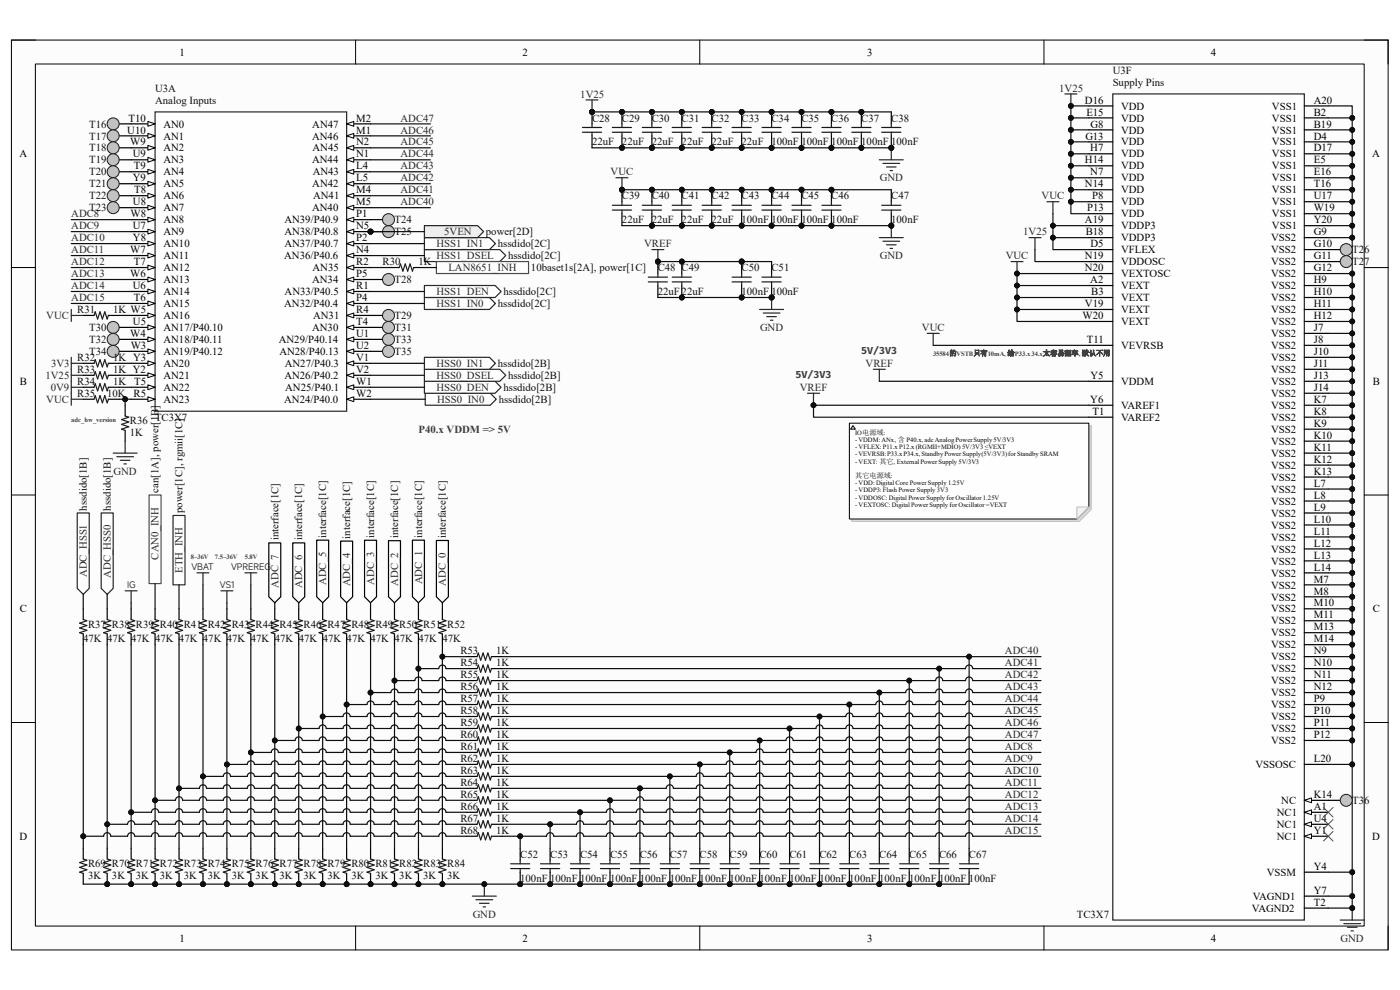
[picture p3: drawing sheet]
<svg xmlns="http://www.w3.org/2000/svg" width="297mm" height="210mm" viewBox="0 0 297 210" stroke-linecap="round" stroke-linejoin="round" font-family="sans-serif">
<defs><g id="words">
<g font-size="2.3">
<text x="38.1" y="11.8">1</text>
<text x="110.9" y="11.8">2</text>
<text x="184" y="11.8">3</text>
<text x="256.9" y="11.8">4</text>
<text x="230.2" y="22">D16</text>
<text x="237.8" y="23.2">VDD</text>
<text x="269.8" y="23.2">VSS1</text>
<text x="278.7" y="22">A20</text>
<text x="27" y="28.3">U10</text>
<text x="27.3" y="25.8">T10</text>
<text x="34.7" y="27.1">AN0</text>
<text x="34.7" y="29.6">AN1</text>
<text x="66.2" y="29.6">AN46</text>
<text x="66.3" y="27.1">AN47</text>
<text x="75.6" y="25.8">M2</text>
<text x="75.6" y="28.3">M1</text>
<text x="230.2" y="29.6">G13</text>
<text x="230.5" y="24.5">E15</text>
<text x="231.3" y="27.1">G8</text>
<text x="237.8" y="25.8">VDD</text>
<text x="237.8" y="28.3">VDD</text>
<text x="269.8" y="25.8">VSS1</text>
<text x="269.8" y="28.3">VSS1</text>
<text x="278.7" y="24.5">B2</text>
<text x="278.7" y="27.1">B19</text>
<text x="278.7" y="29.6">D4</text>
<text x="4.1" y="33.4">A</text>
<text x="27.6" y="30.9">W9</text>
<text x="28.2" y="33.4">U9</text>
<text x="28.4" y="35.9">T9</text>
<text x="34.7" y="32.1">AN2</text>
<text x="34.7" y="34.7">AN3</text>
<text x="66.2" y="34.7">AN44</text>
<text x="66.3" y="32.1">AN45</text>
<text x="75.6" y="30.9">N2</text>
<text x="75.6" y="33.4">N1</text>
<text x="75.6" y="35.9">L4</text>
<text x="230.2" y="34.7">H14</text>
<text x="231.3" y="32.1">H7</text>
<text x="237.8" y="30.9">VDD</text>
<text x="237.8" y="33.4">VDD</text>
<text x="237.8" y="35.9">VDD</text>
<text x="269.8" y="30.9">VSS1</text>
<text x="269.8" y="33.4">VSS1</text>
<text x="269.8" y="35.9">VSS1</text>
<text x="278.7" y="32.1">D17</text>
<text x="278.7" y="34.7">E5</text>
<text x="291.1" y="33.4">A</text>
<text x="28.2" y="38.5">Y9</text>
<text x="28.4" y="41">T8</text>
<text x="34.7" y="37.2">AN4</text>
<text x="34.7" y="39.8">AN5</text>
<text x="66.3" y="39.8">AN42</text>
<text x="66.3" y="37.2">AN43</text>
<text x="75.6" y="38.5">L5</text>
<text x="75.6" y="41">M4</text>
<text x="230.2" y="39.8">N14</text>
<text x="231.3" y="37.2">N7</text>
<text x="237.8" y="38.5">VDD</text>
<text x="237.8" y="41">VDD</text>
<text x="269.8" y="38.5">VSS1</text>
<text x="269.8" y="41">VSS1</text>
<text x="278.7" y="37.2">E16</text>
<text x="278.7" y="39.8">T16</text>
<text x="27.7" y="46.1">W8</text>
<text x="28.2" y="43.6">U8</text>
<text x="34.7" y="42.3">AN6</text>
<text x="34.7" y="44.8">AN7</text>
<text x="34.7" y="47.4">AN8</text>
<text x="60.3" y="47.4">AN39/P40.9</text>
<text x="66.2" y="44.8">AN40</text>
<text x="66.4" y="42.3">AN41</text>
<text x="75.6" y="43.6">M5</text>
<text x="75.6" y="46.1">P1</text>
<text x="230.2" y="47.4">A19</text>
<text x="230.6" y="44.8">P13</text>
<text x="231.7" y="42.3">P8</text>
<text x="237.8" y="43.6">VDD</text>
<text x="237.8" y="46.1">VDD</text>
<text x="269.8" y="43.6">VSS1</text>
<text x="269.8" y="46.1">VSS1</text>
<text x="278.7" y="42.3">U17</text>
<text x="278.7" y="44.8">W19</text>
<text x="278.7" y="47.4">Y20</text>
<text x="27.6" y="53.7">W7</text>
<text x="28.2" y="48.6">U7</text>
<text x="28.2" y="51.2">Y8</text>
<text x="34.7" y="49.9">AN9</text>
<text x="34.7" y="52.5">AN10</text>
<text x="60.3" y="49.9">AN38/P40.8</text>
<text x="60.3" y="52.5">AN37/P40.7</text>
<text x="75.6" y="48.6">N5</text>
<text x="75.6" y="51.2">P2</text>
<text x="75.6" y="53.7">N4</text>
<text x="230.3" y="49.9">B18</text>
<text x="231.3" y="52.5">D5</text>
<text x="237.8" y="48.6">VDDP3</text>
<text x="237.8" y="51.2">VDDP3</text>
<text x="237.8" y="53.7">VFLEX</text>
<text x="269.7" y="51.2">VSS2</text>
<text x="269.7" y="53.7">VSS2</text>
<text x="269.8" y="48.6">VSS1</text>
<text x="278.7" y="49.9">G9</text>
<text x="278.7" y="52.5">G10</text>
<text x="27.6" y="58.8">W6</text>
<text x="28.4" y="56.3">T7</text>
<text x="34.7" y="55">AN11</text>
<text x="34.7" y="57.5">AN12</text>
<text x="60.3" y="55">AN36/P40.6</text>
<text x="66.3" y="57.5">AN35</text>
<text x="75.6" y="56.3">R2</text>
<text x="75.6" y="58.8">P5</text>
<text x="230.2" y="55">N19</text>
<text x="230.2" y="57.5">N20</text>
<text x="237.8" y="56.3">VDDOSC</text>
<text x="237.8" y="58.8">VEXTOSC</text>
<text x="269.7" y="56.3">VSS2</text>
<text x="269.7" y="58.8">VSS2</text>
<text x="278.7" y="55">G11</text>
<text x="278.7" y="57.5">G12</text>
<text x="28.2" y="61.3">U6</text>
<text x="28.4" y="63.9">T6</text>
<text x="34.7" y="60.1">AN13</text>
<text x="34.7" y="62.6">AN14</text>
<text x="34.7" y="65.2">AN15</text>
<text x="60.3" y="65.2">AN32/P40.4</text>
<text x="60.4" y="62.6">AN33/P40.5</text>
<text x="66.2" y="60.1">AN34</text>
<text x="75.6" y="61.3">R1</text>
<text x="75.6" y="63.9">P4</text>
<text x="230.2" y="65.2">V19</text>
<text x="231.3" y="60.1">A2</text>
<text x="231.5" y="62.6">B3</text>
<text x="237.8" y="61.3">VEXT</text>
<text x="237.8" y="63.9">VEXT</text>
<text x="269.7" y="61.3">VSS2</text>
<text x="269.7" y="63.9">VSS2</text>
<text x="278.7" y="60.1">H9</text>
<text x="278.7" y="62.6">H10</text>
<text x="278.7" y="65.2">H11</text>
<text x="27.6" y="71.5">W4</text>
<text x="28.2" y="69">U5</text>
<text x="34.7" y="67.7">AN16</text>
<text x="34.7" y="70.2">AN17/P40.10</text>
<text x="66.2" y="70.2">AN30</text>
<text x="66.4" y="67.7">AN31</text>
<text x="75.6" y="66.4">R4</text>
<text x="75.6" y="69">T4</text>
<text x="75.6" y="71.5">U1</text>
<text x="229.7" y="67.7">W20</text>
<text x="237.8" y="66.4">VEXT</text>
<text x="237.8" y="69">VEXT</text>
<text x="269.7" y="66.4">VSS2</text>
<text x="269.7" y="69">VSS2</text>
<text x="269.7" y="71.5">VSS2</text>
<text x="278.7" y="67.7">H12</text>
<text x="278.7" y="70.2">J7</text>
<text x="27.7" y="74">W3</text>
<text x="34.7" y="72.8">AN18/P40.11</text>
<text x="34.7" y="75.3">AN19/P40.12</text>
<text x="34.7" y="77.9">AN20</text>
<text x="59.1" y="72.8">AN29/P40.14</text>
<text x="59.3" y="75.3">AN28/P40.13</text>
<text x="60.4" y="77.9">AN27/P40.3</text>
<text x="75.6" y="74">U2</text>
<text x="75.6" y="76.6">V1</text>
<text x="230.6" y="72.8">T11</text>
<text x="237.8" y="74">VEVRSB</text>
<text x="269.7" y="74">VSS2</text>
<text x="269.7" y="76.6">VSS2</text>
<text x="278.7" y="72.8">J8</text>
<text x="278.7" y="75.3">J10</text>
<text x="278.7" y="77.9">J11</text>
<text x="4.2" y="81.7">B</text>
<text x="28.4" y="81.7">T5</text>
<text x="34.7" y="80.4">AN21</text>
<text x="34.7" y="82.9">AN22</text>
<text x="60.3" y="80.4">AN26/P40.2</text>
<text x="60.5" y="82.9">AN25/P40.1</text>
<text x="75.6" y="79.1">V2</text>
<text x="75.6" y="81.7">W1</text>
<text x="231.3" y="80.4">Y5</text>
<text x="237.8" y="81.7">VDDM</text>
<text x="269.7" y="79.1">VSS2</text>
<text x="269.7" y="81.7">VSS2</text>
<text x="278.7" y="80.4">J13</text>
<text x="278.7" y="82.9">J14</text>
<text x="291.2" y="81.7">B</text>
<text x="28.3" y="84.2">R5</text>
<text x="34.7" y="85.5">AN23</text>
<text x="60.3" y="85.5">AN24/P40.0</text>
<text x="75.6" y="84.2">W2</text>
<text x="231.3" y="85.5">Y6</text>
<text x="231.8" y="88">T1</text>
<text x="237.8" y="86.7">VAREF1</text>
<text x="237.8" y="89.3">VAREF2</text>
<text x="269.7" y="84.2">VSS2</text>
<text x="269.7" y="86.7">VSS2</text>
<text x="269.7" y="89.3">VSS2</text>
<text x="278.7" y="85.5">K7</text>
<text x="278.7" y="88">K8</text>
<text x="269.7" y="91.8">VSS2</text>
<text x="269.7" y="94.4">VSS2</text>
<text x="278.7" y="90.6">K9</text>
<text x="278.7" y="93.1">K10</text>
<text x="278.7" y="95.6">K11</text>
<text x="269.7" y="96.9">VSS2</text>
<text x="269.7" y="99.4">VSS2</text>
<text x="269.7" y="102">VSS2</text>
<text x="278.7" y="98.2">K12</text>
<text x="278.7" y="100.7">K13</text>
<text x="269.7" y="104.5">VSS2</text>
<text x="269.7" y="107.1">VSS2</text>
<text x="278.7" y="103.3">L7</text>
<text x="278.7" y="105.8">L8</text>
<text x="269.7" y="109.6">VSS2</text>
<text x="269.7" y="112.1">VSS2</text>
<text x="278.7" y="108.3">L9</text>
<text x="278.7" y="110.9">L10</text>
<text x="278.7" y="113.4">L11</text>
<text x="269.7" y="114.7">VSS2</text>
<text x="269.7" y="117.2">VSS2</text>
<text x="269.7" y="119.8">VSS2</text>
<text x="278.7" y="116">L12</text>
<text x="278.7" y="118.5">L13</text>
<text x="269.7" y="122.3">VSS2</text>
<text x="269.7" y="124.8">VSS2</text>
<text x="278.7" y="121">L14</text>
<text x="278.7" y="123.6">M7</text>
<text x="4.2" y="129.9">C</text>
<text x="269.7" y="127.4">VSS2</text>
<text x="269.7" y="129.9">VSS2</text>
<text x="278.7" y="126.1">M8</text>
<text x="278.7" y="128.7">M10</text>
<text x="278.7" y="131.2">M11</text>
<text x="291.2" y="129.9">C</text>
<text x="269.7" y="132.5">VSS2</text>
<text x="269.7" y="135">VSS2</text>
<text x="269.7" y="137.5">VSS2</text>
<text x="278.7" y="133.7">M13</text>
<text x="278.7" y="136.3">M14</text>
<text x="269.7" y="140.1">VSS2</text>
<text x="269.7" y="142.6">VSS2</text>
<text x="278.7" y="138.8">N9</text>
<text x="278.7" y="141.4">N10</text>
<text x="278.7" y="143.9">N11</text>
<text x="269.7" y="145.2">VSS2</text>
<text x="269.7" y="147.7">VSS2</text>
<text x="278.7" y="146.4">N12</text>
<text x="278.7" y="149">P9</text>
<text x="269.7" y="150.2">VSS2</text>
<text x="269.7" y="152.7">VSS2</text>
<text x="269.7" y="155.3">VSS2</text>
<text x="278.7" y="151.5">P10</text>
<text x="278.7" y="154">P11</text>
<text x="269.7" y="157.8">VSS2</text>
<text x="278.7" y="156.5">P12</text>
<text x="278.7" y="161.6">L20</text>
<text x="266.3" y="162.9">VSSOSC</text>
<text x="270.8" y="173.1">NC1</text>
<text x="271.8" y="170.5">NC</text>
<text x="278.7" y="169.2">K14</text>
<text x="278.7" y="171.8">A1</text>
<text x="4.1" y="178.1">D</text>
<text x="270.8" y="175.6">NC1</text>
<text x="270.8" y="178.1">NC1</text>
<text x="278.7" y="174.3">U4</text>
<text x="278.7" y="176.9">Y1</text>
<text x="291.1" y="178.1">D</text>
<text x="268.7" y="185.8">VSSM</text>
<text x="278.7" y="184.5">Y4</text>
<text x="265.8" y="190.8">VAGND1</text>
<text x="278.7" y="189.6">Y7</text>
<text x="265.6" y="193.4">VAGND2</text>
<text x="278.7" y="192.1">T2</text>
<text x="38.1" y="199.7">1</text>
<text x="110.9" y="199.7">2</text>
<text x="184" y="199.7">3</text>
<text x="256.9" y="199.7">4</text>
</g>
<g font-size="2.3" fill="#0e0e0e">
<text x="236" y="15.6">U3F</text>
<text x="32.9" y="22">Analog Inputs</text>
<text x="32.9" y="19.4">U3A</text>
<text x="236" y="18.2">Supply Pins</text>
<text x="18.9" y="27.1">T16</text>
<text x="18.9" y="29.6">T17</text>
<text x="125.6" y="25.8">C28</text>
<text x="132" y="25.8">C29</text>
<text x="138.3" y="25.8">C30</text>
<text x="144.6" y="25.8">C31</text>
<text x="151" y="25.8">C32</text>
<text x="157.3" y="25.8">C33</text>
<text x="163.7" y="25.8">C34</text>
<text x="170" y="25.8">C35</text>
<text x="176.4" y="25.8">C36</text>
<text x="182.7" y="25.8">C37</text>
<text x="189.1" y="25.8">C38</text>
<text x="18.9" y="32.1">T18</text>
<text x="18.9" y="34.7">T19</text>
<text x="125.6" y="30.9">22uF</text>
<text x="132" y="30.9">22uF</text>
<text x="138.3" y="30.9">22uF</text>
<text x="144.6" y="30.9">22uF</text>
<text x="151" y="30.9">22uF</text>
<text x="157.3" y="30.9">22uF</text>
<text x="163.7" y="30.9">100nF 100nF 100nF 100nF 100nF</text>
<text x="18.9" y="37.2">T20</text>
<text x="18.9" y="39.8">T21</text>
<text x="18.9" y="42.3">T22</text>
<text x="18.9" y="44.8">T23</text>
<text x="83.7" y="47.4">T24</text>
<text x="132" y="42.3">C39</text>
<text x="132" y="47.4">22uF</text>
<text x="138.3" y="42.3">C40</text>
<text x="138.3" y="47.4">22uF</text>
<text x="144.6" y="42.3">C41</text>
<text x="144.6" y="47.4">22uF</text>
<text x="151" y="42.3">C42</text>
<text x="151" y="47.4">22uF</text>
<text x="157.3" y="42.3">C43</text>
<text x="157.3" y="47.4">100nF 100nF 100nF 100nF</text>
<text x="163.7" y="42.3">C44</text>
<text x="170" y="42.3">C45</text>
<text x="176.4" y="42.3">C46</text>
<text x="189.1" y="42.3">C47</text>
<text x="189.1" y="47.4">100nF</text>
<text x="83.7" y="49.9">T25</text>
<text x="103.1" y="49.9">power[2D]</text>
<text x="105.6" y="52.5">hssdido[2C]</text>
<text x="286.8" y="53.7">T26</text>
<text x="81.2" y="56.3">R30</text>
<text x="88.8" y="56.3">1K</text>
<text x="107.8" y="55">hssdido[2C]</text>
<text x="112.6" y="57.5">10baset1s[2A], power[1C]</text>
<text x="139.5" y="57.5">C48 C49</text>
<text x="157.3" y="57.5">C50</text>
<text x="163.7" y="57.5">C51</text>
<text x="286.8" y="56.3">T27</text>
<text x="83.7" y="60.1">T28</text>
<text x="105.6" y="65.2">hssdido[2C]</text>
<text x="106.8" y="62.6">hssdido[2C]</text>
<text x="139.5" y="62.6">22uF22uF</text>
<text x="157.3" y="62.6">100nF 100nF</text>
<text x="16.4" y="66.4">R31</text>
<text x="18.9" y="70.2">T30</text>
<text x="24" y="66.4">1K W5</text>
<text x="83.7" y="70.2">T31</text>
<text x="83.7" y="67.7">T29</text>
<text x="16.4" y="76.6">R32</text>
<text x="18.9" y="72.8">T32</text>
<text x="18.9" y="75.3">T34</text>
<text x="24" y="76.6">1K Y3</text>
<text x="83.7" y="75.3">T35</text>
<text x="83.7" y="72.8">T33</text>
<text x="105.6" y="77.9">hssdido[2B]</text>
<text x="16.4" y="79.1">R33</text>
<text x="16.4" y="81.7">R34</text>
<text x="24" y="79.1">1K Y2</text>
<text x="24" y="81.7">1K</text>
<text x="106.8" y="82.9">hssdido[2B]</text>
<text x="107.8" y="80.4">hssdido[2B]</text>
<text x="16.4" y="84.2">R35</text>
<text x="22.7" y="84.2">10K</text>
<text x="32.9" y="89.3">TC3X7</text>
<text x="33.7" y="86.7" transform="rotate(-90 33.7 86.7)">]</text>
<text x="105.8" y="85.5">hssdido[2B]</text>
<text x="27.6" y="90">R36</text>
<text x="27.6" y="92.6">1K</text>
<text x="33.7" y="104.5" transform="rotate(-90 33.7 104.5)">can[1A], power[1B</text>
<text x="18.4" y="108.3" transform="rotate(-90 18.4 108.3)">hssdido[1B]</text>
<text x="23.5" y="108.3" transform="rotate(-90 23.5 108.3)">hssdido[1B]</text>
<text x="38.7" y="108.8" transform="rotate(-90 38.7 108.8)">power[1C], rgmii[1C]</text>
<text x="59.1" y="114.6" transform="rotate(-90 59.1 114.6)">interface[1C]</text>
<text x="64.1" y="114.6" transform="rotate(-90 64.1 114.6)">interface[1C]</text>
<text x="69.2" y="114.1" transform="rotate(-90 69.2 114.1)">interface[1C]</text>
<text x="74.3" y="114.3" transform="rotate(-90 74.3 114.3)">interface[1C]</text>
<text x="79.4" y="114.1" transform="rotate(-90 79.4 114.1)">interface[1C]</text>
<text x="84.5" y="114.2" transform="rotate(-90 84.5 114.2)">interface[1C]</text>
<text x="89.5" y="114.1" transform="rotate(-90 89.5 114.1)">interface[1C]</text>
<text x="94.6" y="114.1" transform="rotate(-90 94.6 114.1)">interface[1C]</text>
<text x="17.7" y="136.3">47K 47K 47K 47K 47K 47K 47K 47K 47K 47K 47K 47K</text>
<text x="18.7" y="133.2">R37 R38 R39 R40 R41 R42 R43 R44 R45 R46 R47 R48 R49 R50 R51 R52</text>
<text x="78.6" y="136.3">47K</text>
<text x="83.7" y="136.3">47K</text>
<text x="88.8" y="136.3">47K</text>
<text x="93.9" y="136.3">47K</text>
<text x="97.7" y="138.8">R53</text>
<text x="97.7" y="141.4">R54</text>
<text x="97.7" y="143.9">R55</text>
<text x="105.3" y="138.8">1K</text>
<text x="105.3" y="141.4">1K</text>
<text x="105.3" y="143.9">1K</text>
<text x="97.7" y="149">R57</text>
<text x="97.7" y="146.4">R56</text>
<text x="105.3" y="149">1K</text>
<text x="105.3" y="146.4">1K</text>
<text x="97.7" y="151.5">R58</text>
<text x="97.7" y="154">R59</text>
<text x="105.3" y="151.5">1K</text>
<text x="105.3" y="154">1K</text>
<text x="97.7" y="156.5">R60</text>
<text x="97.7" y="159.1">R61</text>
<text x="97.7" y="161.6">R62</text>
<text x="105.3" y="156.5">1K</text>
<text x="105.3" y="159.1">1K</text>
<text x="105.3" y="161.6">1K</text>
<text x="97.7" y="164.2">R63</text>
<text x="97.7" y="166.7">R64</text>
<text x="105.3" y="164.2">1K</text>
<text x="105.3" y="166.7">1K</text>
<text x="97.7" y="169.2">R65</text>
<text x="97.7" y="171.8">R66</text>
<text x="105.3" y="169.2">1K</text>
<text x="105.3" y="171.8">1K</text>
<text x="286.8" y="170.5">T36</text>
<text x="97.7" y="174.3">R67</text>
<text x="97.7" y="176.9">R68</text>
<text x="105.3" y="174.3">1K</text>
<text x="105.3" y="176.9">1K</text>
<text x="18.7" y="184">R69 R70 R71 R72 R73 R74 R75 R76 R77 R78 R79 R80 R81 R82 R83 R84</text>
<text x="110.4" y="181.9">C52</text>
<text x="116.7" y="181.9">C53</text>
<text x="123.1" y="181.9">C54</text>
<text x="129.4" y="181.9">C55</text>
<text x="135.7" y="181.9">C56</text>
<text x="142.1" y="181.9">C57</text>
<text x="148.4" y="181.9">C58</text>
<text x="154.8" y="181.9">C59</text>
<text x="161.1" y="181.9">C60</text>
<text x="167.5" y="181.9">C61</text>
<text x="173.8" y="181.9">C62</text>
<text x="180.2" y="181.9">C63</text>
<text x="186.5" y="181.9">C64</text>
<text x="192.9" y="181.9">C65</text>
<text x="199.2" y="181.9">C66</text>
<text x="205.6" y="181.9">C67</text>
<text x="18.7" y="186.5">3K</text>
<text x="23.7" y="186.5">3K</text>
<text x="28.8" y="186.5">3K</text>
<text x="33.9" y="186.5">3K</text>
<text x="39" y="186.5">3K</text>
<text x="44.1" y="186.5">3K</text>
<text x="49.1" y="186.5">3K</text>
<text x="54.2" y="186.5">3K</text>
<text x="59.3" y="186.5">3K</text>
<text x="64.4" y="186.5">3K</text>
<text x="69.5" y="186.5">3K</text>
<text x="74.5" y="186.5">3K</text>
<text x="79.6" y="186.5">3K</text>
<text x="84.7" y="186.5">3K</text>
<text x="89.8" y="186.5">3K</text>
<text x="94.9" y="186.5">3K</text>
<text x="110.4" y="187">100nF</text>
<text x="116.7" y="187">100nF</text>
<text x="123.1" y="187">100nF</text>
<text x="129.4" y="187">100nF 100nF 100nF 100nF 100nF 100nF 100nF 100nF 100nF 100nF 100nF 100nF 100nF</text>
<text x="228.4" y="194.6">TC3X7</text>
</g>
<g font-size="2.3" fill="#262626">
<text x="123.1" y="20.7">1V25</text>
<text x="224.7" y="19.4">1V25</text>
<text x="85" y="28.3">ADC46</text>
<text x="85" y="25.8">ADC47</text>
<text x="85" y="35.9">ADC43</text>
<text x="85" y="33.4">ADC44</text>
<text x="85" y="30.9">ADC45</text>
<text x="85" y="41">ADC41</text>
<text x="85" y="38.5">ADC42</text>
<text x="129.5" y="37.2">VUC</text>
<text x="186.6" y="38.5">GND</text>
<text x="15.1" y="46.1">ADC8</text>
<text x="85" y="43.6">ADC40</text>
<text x="221" y="42.3">VUC</text>
<text x="15.1" y="48.6">ADC9</text>
<text x="15.1" y="51.2">ADC10</text>
<text x="15.1" y="53.7">ADC11</text>
<text x="92.6" y="52.5">HSS1_IN1</text>
<text x="94.2" y="49.9">5VEN</text>
<text x="136.7" y="52.5">VREF</text>
<text x="217.1" y="49.9">1V25</text>
<text x="15.1" y="56.3">ADC12</text>
<text x="15.1" y="58.8">ADC13</text>
<text x="92.6" y="55">HSS1_DSEL</text>
<text x="95.1" y="57.5">LAN8651_INH</text>
<text x="186.6" y="55">GND</text>
<text x="213.4" y="55">VUC</text>
<text x="15.1" y="61.3">ADC14</text>
<text x="15.1" y="63.9">ADC15</text>
<text x="92.6" y="65.2">HSS1_IN0</text>
<text x="92.6" y="62.6">HSS1_DEN</text>
<text x="9.8" y="67.7">VUC</text>
<text x="161.2" y="70.2">GND</text>
<text x="195.6" y="70.2">VUC</text>
<text x="10.8" y="77.9">3V3</text>
<text x="92.6" y="77.9">HSS0_IN1</text>
<text x="183.6" y="77.9">VREF</text>
<text x="9.7" y="80.4">1V25</text>
<text x="10.8" y="82.9">0V9</text>
<text x="92.6" y="82.9">HSS0_DEN</text>
<text x="92.6" y="80.4">HSS0_DSEL</text>
<text x="169.7" y="82.9">VREF</text>
<text x="9.8" y="85.5">VUC</text>
<text x="92.7" y="85.5">HSS0_IN0</text>
<text x="24.1" y="100.7">GND</text>
<text x="33.7" y="118.7" transform="rotate(-90 33.7 118.7)">CAN0_INH</text>
<text x="18.4" y="122.4" transform="rotate(-90 18.4 122.4)">ADC_HSS1</text>
<text x="23.5" y="122.6" transform="rotate(-90 23.5 122.6)">ADC_HSS0</text>
<text x="38.7" y="121.5" transform="rotate(-90 38.7 121.5)">ETH_INH</text>
<text x="59.1" y="124.7" transform="rotate(-90 59.1 124.7)">ADC_7</text>
<text x="64.1" y="124.8" transform="rotate(-90 64.1 124.8)">ADC_6</text>
<text x="69.2" y="124.1" transform="rotate(-90 69.2 124.1)">ADC_5</text>
<text x="74.3" y="124.4" transform="rotate(-90 74.3 124.4)">ADC_4</text>
<text x="79.4" y="124.1" transform="rotate(-90 79.4 124.1)">ADC_3</text>
<text x="84.5" y="124.2" transform="rotate(-90 84.5 124.2)">ADC_2</text>
<text x="89.5" y="124" transform="rotate(-90 89.5 124)">ADC_1</text>
<text x="94.6" y="124.2" transform="rotate(-90 94.6 124.2)">ADC_0</text>
<text x="213.2" y="138.8">ADC40</text>
<text x="213.2" y="141.4">ADC41</text>
<text x="213.2" y="143.9">ADC42</text>
<text x="213.2" y="146.4">ADC43</text>
<text x="213.2" y="149">ADC44</text>
<text x="213.2" y="151.5">ADC45</text>
<text x="213.2" y="154">ADC46</text>
<text x="213.2" y="156.5">ADC47</text>
<text x="213.2" y="159.1">ADC8</text>
<text x="213.2" y="161.6">ADC9</text>
<text x="213.2" y="164.2">ADC10</text>
<text x="213.2" y="166.7">ADC11</text>
<text x="213.2" y="169.2">ADC12</text>
<text x="213.2" y="171.8">ADC13</text>
<text x="213.2" y="174.3">ADC14</text>
<text x="213.2" y="176.9">ADC15</text>
<text x="100.3" y="194.6">GND</text>
<text x="284.4" y="199.7">GND</text>
</g>
<text font-size="2.3" fill="#3c3c3c" x="88.8" y="91.8">P40.x VDDM =&gt; 5V</text>
<g font-size="2.1" fill="#3c3c3c">
<text x="182.7" y="75.1">5V/3V3</text>
<text x="168.8" y="80.2">5V/3V3</text>
</g>
<g font-size="1.9" fill="#262626">
<text x="27" y="124.8">IG</text>
<text x="40.6" y="121">VBAT</text>
<text x="46.6" y="124.8">VS1</text>
<text x="49" y="121">VPREREG</text>
</g>
<text font-size="1.5" x="181.4" y="101.4">其它电源域:</text>
<g font-size="1.4" fill="#3c3c3c">
<text x="197.9" y="75.4">35584的VSTB只有10mA, 给P33.x 34.x太容易翻车, 默认不用</text>
<text x="15.1" y="89.5">adc_hw_version</text>
<text x="40.5" y="118.7">8~36V</text>
<text x="45.6" y="118.7">7.5~36V</text>
<text x="51.9" y="118.7">5.8V</text>
</g>
<g font-size="1.4">
<text x="181.4" y="92.2">IO电源域:</text>
<text x="181.4" y="93.8">- VDDM: ANx, 含 P40.x, adc Analog Power Supply 5V/3V3</text>
<text x="181.4" y="95.3">- VFLEX: P11.x P12.x (RGMII+MDIO) 5V/3V3 ≤VEXT</text>
<text x="181.4" y="96.8">- VEVRSB: P33.x P34.x, Standby Power Supply(5V/3V3) for Standby SRAM</text>
<text x="181.4" y="98.3">- VEXT: 其它, External Power Supply 5V/3V3</text>
<text x="181.4" y="102.9">- VDD: Digital Core Power Supply 1.25V</text>
<text x="181.4" y="104.4">- VDDP3: Flash Power Supply 3V3</text>
<text x="181.4" y="106">- VDDOSC: Digital Power Supply for Oscillator 1.25V</text>
<text x="181.4" y="107.5">- VEXTOSC: Digital Power Supply for Oscillator =VEXT</text>
</g>
</g></defs>
<path d="M2.4 8.5h292.1v193h-292.1z" fill-rule="evenodd" fill="#fcfcfc"/>
<path d="M2.4 8.5h292.1v193h-292.1z" fill="none" stroke="#000" stroke-width=".21"/>
<path d="M7.5 13.6h281.9v182.8h-281.9z" fill-rule="evenodd" fill="#fcfcfc"/>
<g fill="none" stroke="#000" stroke-width=".21">
<path d="M2.4 8.5h5.1M7.5 13.6h281.9v182.8h-281.9zM75.4 8.5v5.1M148.4 8.5v5.1M221.5 8.5v5.1M289.4 8.5h5.1v5.1M2.4 56.8h5.1M289.4 56.8h5.1M2.4 105h5.1M289.4 105h5.1M2.4 153.3h5.1M289.4 153.3h5.1"/>
<path d="M75.4 196.4v5.1M148.5 196.4v5.1M221.5 196.4v5.1M294.5 196.4v5.1"/>
</g>
<circle cx="78.6" cy="49.1" r=".51" fill="#0e0e0e"/>
<circle cx="78.6" cy="49.1" r=".51" fill="none" stroke="#0e0e0e" stroke-width=".21"/>
<path d="M32.9 23.7h40.6v63.5h-40.6z" fill-rule="evenodd" fill="#fefefe"/>
<path d="M32.9 23.7h40.6v63.5h-40.6z" fill="none" stroke="#262626" stroke-width=".25"/>
<path d="M27.8 26.3h5.1" fill="none" stroke="#000" stroke-width=".25"/>
<path d="M31.4 25.8l1.5 .5-1.5 .5z" fill="#fbfbfb"/>
<path d="M31.4 25.8l1.5 .5-1.5 .5z" fill="none" stroke="#000" stroke-width=".21"/>
<path d="M27.8 28.8h5.1" fill="none" stroke="#000" stroke-width=".25"/>
<path d="M31.4 28.3l1.5 .5-1.5 .5z" fill="#fbfbfb"/>
<path d="M31.4 28.3l1.5 .5-1.5 .5z" fill="none" stroke="#000" stroke-width=".21"/>
<path d="M27.8 31.4h5.1" fill="none" stroke="#000" stroke-width=".25"/>
<path d="M31.4 30.8l1.5 .6-1.5 .5z" fill="#fbfbfb"/>
<path d="M31.4 30.8l1.5 .6-1.5 .5z" fill="none" stroke="#000" stroke-width=".21"/>
<path d="M27.8 33.9h5.1" fill="none" stroke="#000" stroke-width=".25"/>
<path d="M31.4 33.4l1.5 .5-1.5 .5z" fill="#fbfbfb"/>
<path d="M31.4 33.4l1.5 .5-1.5 .5z" fill="none" stroke="#000" stroke-width=".21"/>
<path d="M27.8 36.4h5.1" fill="none" stroke="#000" stroke-width=".25"/>
<path d="M31.4 35.9l1.5 .5-1.5 .5z" fill="#fbfbfb"/>
<path d="M31.4 35.9l1.5 .5-1.5 .5z" fill="none" stroke="#000" stroke-width=".21"/>
<path d="M27.8 39h5.1" fill="none" stroke="#000" stroke-width=".25"/>
<path d="M31.4 38.5l1.5 .5-1.5 .5z" fill="#fbfbfb"/>
<path d="M31.4 38.5l1.5 .5-1.5 .5z" fill="none" stroke="#000" stroke-width=".21"/>
<path d="M27.8 41.5h5.1" fill="none" stroke="#000" stroke-width=".25"/>
<path d="M31.4 41l1.5 .5-1.5 .5z" fill="#fbfbfb"/>
<path d="M31.4 41l1.5 .5-1.5 .5z" fill="none" stroke="#000" stroke-width=".21"/>
<path d="M27.8 44.1h5.1" fill="none" stroke="#000" stroke-width=".25"/>
<path d="M31.4 43.5l1.5 .6-1.5 .5z" fill="#fbfbfb"/>
<path d="M31.4 43.5l1.5 .6-1.5 .5z" fill="none" stroke="#000" stroke-width=".21"/>
<path d="M27.8 46.6h5.1" fill="none" stroke="#000" stroke-width=".25"/>
<path d="M31.4 46.1l1.5 .5-1.5 .5z" fill="#fbfbfb"/>
<path d="M31.4 46.1l1.5 .5-1.5 .5z" fill="none" stroke="#000" stroke-width=".21"/>
<path d="M27.8 49.1h5.1" fill="none" stroke="#000" stroke-width=".25"/>
<path d="M31.4 48.6l1.5 .5-1.5 .5z" fill="#fbfbfb"/>
<path d="M31.4 48.6l1.5 .5-1.5 .5z" fill="none" stroke="#000" stroke-width=".21"/>
<path d="M27.8 51.7h5.1" fill="none" stroke="#000" stroke-width=".25"/>
<path d="M31.4 51.2l1.5 .5-1.5 .5z" fill="#fbfbfb"/>
<path d="M31.4 51.2l1.5 .5-1.5 .5z" fill="none" stroke="#000" stroke-width=".21"/>
<path d="M27.8 54.2h5.1" fill="none" stroke="#000" stroke-width=".25"/>
<path d="M31.4 53.7l1.5 .5-1.5 .5z" fill="#fbfbfb"/>
<path d="M31.4 53.7l1.5 .5-1.5 .5z" fill="none" stroke="#000" stroke-width=".21"/>
<path d="M27.8 56.8h5.1" fill="none" stroke="#000" stroke-width=".25"/>
<path d="M31.4 56.2l1.5 .6-1.5 .5z" fill="#fbfbfb"/>
<path d="M31.4 56.2l1.5 .6-1.5 .5z" fill="none" stroke="#000" stroke-width=".21"/>
<path d="M27.8 59.3h5.1" fill="none" stroke="#000" stroke-width=".25"/>
<path d="M31.4 58.8l1.5 .5-1.5 .5z" fill="#fbfbfb"/>
<path d="M31.4 58.8l1.5 .5-1.5 .5z" fill="none" stroke="#000" stroke-width=".21"/>
<path d="M27.8 61.8h5.1" fill="none" stroke="#000" stroke-width=".25"/>
<path d="M31.4 61.3l1.5 .5-1.5 .5z" fill="#fbfbfb"/>
<path d="M31.4 61.3l1.5 .5-1.5 .5z" fill="none" stroke="#000" stroke-width=".21"/>
<path d="M27.8 64.4h5.1" fill="none" stroke="#000" stroke-width=".25"/>
<path d="M31.4 63.9l1.5 .5-1.5 .5z" fill="#fbfbfb"/>
<path d="M31.4 63.9l1.5 .5-1.5 .5z" fill="none" stroke="#000" stroke-width=".21"/>
<path d="M27.8 66.9h5.1" fill="none" stroke="#000" stroke-width=".25"/>
<path d="M31.4 66.4l1.5 .5-1.5 .5z" fill="#fbfbfb"/>
<path d="M31.4 66.4l1.5 .5-1.5 .5z" fill="none" stroke="#000" stroke-width=".21"/>
<path d="M27.8 69.5h5.1" fill="none" stroke="#000" stroke-width=".25"/>
<path d="M31.4 68.9l1.5 .6-1.5 .5z" fill="#fbfbfb"/>
<path d="M31.4 68.9l1.5 .6-1.5 .5z" fill="none" stroke="#000" stroke-width=".21"/>
<path d="M27.8 72h5.1" fill="none" stroke="#000" stroke-width=".25"/>
<path d="M31.4 71.5l1.5 .5-1.5 .5z" fill="#fbfbfb"/>
<path d="M31.4 71.5l1.5 .5-1.5 .5z" fill="none" stroke="#000" stroke-width=".21"/>
<path d="M27.8 74.5h5.1" fill="none" stroke="#000" stroke-width=".25"/>
<path d="M31.4 74l1.5 .5-1.5 .5z" fill="#fbfbfb"/>
<path d="M31.4 74l1.5 .5-1.5 .5z" fill="none" stroke="#000" stroke-width=".21"/>
<path d="M27.8 77.1h5.1" fill="none" stroke="#000" stroke-width=".25"/>
<path d="M31.4 76.6l1.5 .5-1.5 .5z" fill="#fbfbfb"/>
<path d="M31.4 76.6l1.5 .5-1.5 .5z" fill="none" stroke="#000" stroke-width=".21"/>
<path d="M27.8 79.6h5.1" fill="none" stroke="#000" stroke-width=".25"/>
<path d="M31.4 79.1l1.5 .5-1.5 .5z" fill="#fbfbfb"/>
<path d="M31.4 79.1l1.5 .5-1.5 .5z" fill="none" stroke="#000" stroke-width=".21"/>
<path d="M27.8 82.1h5.1" fill="none" stroke="#000" stroke-width=".25"/>
<path d="M31.4 81.6l1.5 .5-1.5 .6z" fill="#fbfbfb"/>
<path d="M31.4 81.6l1.5 .5-1.5 .6z" fill="none" stroke="#000" stroke-width=".21"/>
<path d="M27.8 84.7h5.1" fill="none" stroke="#000" stroke-width=".25"/>
<path d="M31.4 84.2l1.5 .5-1.5 .5z" fill="#fbfbfb"/>
<path d="M31.4 84.2l1.5 .5-1.5 .5z" fill="none" stroke="#000" stroke-width=".21"/>
<path d="M73.5 26.3h5.1" fill="none" stroke="#000" stroke-width=".25"/>
<path d="M73.5 26.3l1.6-.5v1z" fill="#fbfbfb"/>
<path d="M73.5 26.3l1.6-.5v1z" fill="none" stroke="#000" stroke-width=".21"/>
<path d="M73.5 28.8h5.1" fill="none" stroke="#000" stroke-width=".25"/>
<path d="M73.5 28.8l1.6-.5v1z" fill="#fbfbfb"/>
<path d="M73.5 28.8l1.6-.5v1z" fill="none" stroke="#000" stroke-width=".21"/>
<path d="M73.5 31.4h5.1" fill="none" stroke="#000" stroke-width=".25"/>
<path d="M73.5 31.4l1.6-.6v1.1z" fill="#fbfbfb"/>
<path d="M73.5 31.4l1.6-.6v1.1z" fill="none" stroke="#000" stroke-width=".21"/>
<path d="M73.5 33.9h5.1" fill="none" stroke="#000" stroke-width=".25"/>
<path d="M73.5 33.9l1.6-.5v1z" fill="#fbfbfb"/>
<path d="M73.5 33.9l1.6-.5v1z" fill="none" stroke="#000" stroke-width=".21"/>
<path d="M73.5 36.4h5.1" fill="none" stroke="#000" stroke-width=".25"/>
<path d="M73.5 36.4l1.6-.5v1z" fill="#fbfbfb"/>
<path d="M73.5 36.4l1.6-.5v1z" fill="none" stroke="#000" stroke-width=".21"/>
<path d="M73.5 39h5.1" fill="none" stroke="#000" stroke-width=".25"/>
<path d="M73.5 39l1.6-.5v1z" fill="#fbfbfb"/>
<path d="M73.5 39l1.6-.5v1z" fill="none" stroke="#000" stroke-width=".21"/>
<path d="M73.5 41.5h5.1" fill="none" stroke="#000" stroke-width=".25"/>
<path d="M73.5 41.5l1.6-.5v1z" fill="#fbfbfb"/>
<path d="M73.5 41.5l1.6-.5v1z" fill="none" stroke="#000" stroke-width=".21"/>
<path d="M73.5 44.1h5.1" fill="none" stroke="#000" stroke-width=".25"/>
<path d="M73.5 44.1l1.6-.6v1.1z" fill="#fbfbfb"/>
<path d="M73.5 44.1l1.6-.6v1.1z" fill="none" stroke="#000" stroke-width=".21"/>
<path d="M73.5 46.6h5.1" fill="none" stroke="#000" stroke-width=".25"/>
<path d="M73.5 46.6l1.6-.5v1z" fill="#fbfbfb"/>
<path d="M73.5 46.6l1.6-.5v1z" fill="none" stroke="#000" stroke-width=".21"/>
<path d="M73.5 49.1h5.1" fill="none" stroke="#000" stroke-width=".25"/>
<path d="M73.5 49.1l1.6-.5v1z" fill="#fbfbfb"/>
<path d="M73.5 49.1l1.6-.5v1z" fill="none" stroke="#000" stroke-width=".21"/>
<circle cx="78.6" cy="49.1" r=".51" fill="#0e0e0e"/>
<circle cx="78.6" cy="49.1" r=".51" fill="none" stroke="#0e0e0e" stroke-width=".21"/>
<path d="M73.5 51.7h5.1" fill="none" stroke="#000" stroke-width=".25"/>
<path d="M73.5 51.7l1.6-.5v1z" fill="#fbfbfb"/>
<path d="M73.5 51.7l1.6-.5v1z" fill="none" stroke="#000" stroke-width=".21"/>
<path d="M73.5 54.2h5.1" fill="none" stroke="#000" stroke-width=".25"/>
<path d="M73.5 54.2l1.6-.5v1z" fill="#fbfbfb"/>
<path d="M73.5 54.2l1.6-.5v1z" fill="none" stroke="#000" stroke-width=".21"/>
<path d="M73.5 56.8h5.1" fill="none" stroke="#000" stroke-width=".25"/>
<path d="M73.5 56.8l1.6-.6v1.1z" fill="#fbfbfb"/>
<path d="M73.5 56.8l1.6-.6v1.1z" fill="none" stroke="#000" stroke-width=".21"/>
<path d="M73.5 59.3h5.1" fill="none" stroke="#000" stroke-width=".25"/>
<path d="M73.5 59.3l1.6-.5v1z" fill="#fbfbfb"/>
<path d="M73.5 59.3l1.6-.5v1z" fill="none" stroke="#000" stroke-width=".21"/>
<path d="M73.5 61.8h5.1" fill="none" stroke="#000" stroke-width=".25"/>
<path d="M73.5 61.8l1.6-.5v1z" fill="#fbfbfb"/>
<path d="M73.5 61.8l1.6-.5v1z" fill="none" stroke="#000" stroke-width=".21"/>
<path d="M73.5 64.4h5.1" fill="none" stroke="#000" stroke-width=".25"/>
<path d="M73.5 64.4l1.6-.5v1z" fill="#fbfbfb"/>
<path d="M73.5 64.4l1.6-.5v1z" fill="none" stroke="#000" stroke-width=".21"/>
<path d="M73.5 66.9h5.1" fill="none" stroke="#000" stroke-width=".25"/>
<path d="M73.5 66.9l1.6-.5v1z" fill="#fbfbfb"/>
<path d="M73.5 66.9l1.6-.5v1z" fill="none" stroke="#000" stroke-width=".21"/>
<path d="M73.5 69.5h5.1" fill="none" stroke="#000" stroke-width=".25"/>
<path d="M73.5 69.5l1.6-.6v1.1z" fill="#fbfbfb"/>
<path d="M73.5 69.5l1.6-.6v1.1z" fill="none" stroke="#000" stroke-width=".21"/>
<path d="M73.5 72h5.1" fill="none" stroke="#000" stroke-width=".25"/>
<path d="M73.5 72l1.6-.5v1z" fill="#fbfbfb"/>
<path d="M73.5 72l1.6-.5v1z" fill="none" stroke="#000" stroke-width=".21"/>
<path d="M73.5 74.5h5.1" fill="none" stroke="#000" stroke-width=".25"/>
<path d="M73.5 74.5l1.6-.5v1z" fill="#fbfbfb"/>
<path d="M73.5 74.5l1.6-.5v1z" fill="none" stroke="#000" stroke-width=".21"/>
<path d="M73.5 77.1h5.1" fill="none" stroke="#000" stroke-width=".25"/>
<path d="M73.5 77.1l1.6-.5v1z" fill="#fbfbfb"/>
<path d="M73.5 77.1l1.6-.5v1z" fill="none" stroke="#000" stroke-width=".21"/>
<path d="M73.5 79.6h5.1" fill="none" stroke="#000" stroke-width=".25"/>
<path d="M73.5 79.6l1.6-.5v1z" fill="#fbfbfb"/>
<path d="M73.5 79.6l1.6-.5v1z" fill="none" stroke="#000" stroke-width=".21"/>
<path d="M73.5 82.1h5.1" fill="none" stroke="#000" stroke-width=".25"/>
<path d="M73.5 82.1l1.6-.5v1.1z" fill="#fbfbfb"/>
<path d="M73.5 82.1l1.6-.5v1.1z" fill="none" stroke="#000" stroke-width=".21"/>
<path d="M73.5 84.7h5.1" fill="none" stroke="#000" stroke-width=".25"/>
<path d="M73.5 84.7l1.6-.5v1z" fill="#fbfbfb"/>
<path d="M73.5 84.7l1.6-.5v1z" fill="none" stroke="#000" stroke-width=".21"/>
<path d="M236.1 19.9h40.6v175.3h-40.6z" fill-rule="evenodd" fill="#fefefe"/>
<path d="M236.1 19.9h40.6v175.3h-40.6z" fill="none" stroke="#262626" stroke-width=".25"/>
<g fill="none" stroke="#000" stroke-width=".25">
<path d="M231 22.5h5.1M231 25h5.1M231 27.5h5.1M231 30.1h5.1M231 32.6h5.1M231 35.2h5.1M231 37.7h5.1M276.7 22.5h5.1M276.7 25h5.1M276.7 27.5h5.1M276.7 30.1h5.1M276.7 32.6h5.1"/>
<path d="M276.7 35.2h5.1M276.7 37.7h5.1M231 40.2h5.1M231 42.8h5.1M231 45.3h5.1M231 47.9h5.1M231 50.4h5.1M231 52.9h5.1M231 55.5h5.1M231 58h5.1M276.7 40.2h5.1M276.7 42.8h5.1"/>
<path d="M276.7 45.3h5.1M276.7 47.9h5.1M276.7 50.4h5.1M276.7 52.9h5.1M276.7 55.5h5.1M276.7 58h5.1M231 60.6h5.1M231 63.1h5.1M231 65.6h5.1M231 68.2h5.1M231 73.3h5.1M276.7 60.6h5.1"/>
<path d="M276.7 63.1h5.1M276.7 65.6h5.1M276.7 68.2h5.1M276.7 73.3h5.1M276.7 70.7h5.1M276.7 75.8h5.1M276.7 78.3h5.1M231 80.9h5.1M231 86h5.1M231 88.5h5.1M276.7 80.9h5.1M276.7 86h5.1"/>
<path d="M276.7 88.5h5.1M276.7 83.4h5.1M276.7 91h5.1M276.7 93.6h5.1M276.7 96.1h5.1M276.7 98.7h5.1M276.7 101.2h5.1M276.7 103.7h5.1M276.7 106.3h5.1M276.7 108.8h5.1M276.7 111.4h5.1M276.7 113.9h5.1"/>
<path d="M276.7 116.4h5.1M276.7 119h5.1M276.7 121.5h5.1M276.7 124.1h5.1M276.7 126.6h5.1M276.7 129.1h5.1M276.7 131.7h5.1M276.7 134.2h5.1M276.7 136.7h5.1M276.7 139.3h5.1M276.7 141.8h5.1M276.7 144.4h5.1"/>
<path d="M276.7 146.9h5.1M276.7 149.4h5.1M276.7 152h5.1M276.7 154.5h5.1M276.7 157.1h5.1M276.7 162.1h5.1M276.7 169.8h5.1"/>
</g>
<path d="M276.7 169.8l1.5-.5v1z" fill="#fbfbfb"/>
<path d="M276.7 169.8l1.5-.5v1z" fill="none" stroke="#000" stroke-width=".21"/>
<path d="M276.7 172.3h5.1" fill="none" stroke="#000" stroke-width=".25"/>
<path d="M276.7 172.3l1.5-.5v1z" fill="#fbfbfb"/>
<path d="M276.7 172.3l1.5-.5v1z" fill="none" stroke="#000" stroke-width=".21"/>
<path d="M276.7 174.8h5.1" fill="none" stroke="#000" stroke-width=".25"/>
<path d="M276.7 174.8l1.5-.5v1.1z" fill="#fbfbfb"/>
<path d="M276.7 174.8l1.5-.5v1.1z" fill="none" stroke="#000" stroke-width=".21"/>
<path d="M276.7 177.4h5.1" fill="none" stroke="#000" stroke-width=".25"/>
<path d="M276.7 177.4l1.5-.5v1z" fill="#fbfbfb"/>
<path d="M276.7 177.4l1.5-.5v1z" fill="none" stroke="#000" stroke-width=".21"/>
<path d="M276.7 185h5.1M276.7 190.1h5.1M276.7 192.6h5.1" fill="none" stroke="#000" stroke-width=".25"/>
<path d="M284.3 195.2h5.1M285.1 195.9h3.5M285.8 196.7h2.1M286.6 197.5h.5M286.9 192.6v2.6" fill="none" stroke="#262626" stroke-width=".25"/>
<circle cx="286.9" cy="192.6" r=".51" fill="#0e0e0e"/>
<circle cx="286.9" cy="192.6" r=".51" fill="none" stroke="#0e0e0e" stroke-width=".21"/>
<path d="M280.8 171.3l2 2M280.8 173.8l2 2.1M280.8 176.4l2 2M282.8 171.3l-2 2M282.8 173.8l-2 2.1M282.8 176.4l-2 2" fill="none" stroke="#4c4c4c" stroke-width=".21"/>
<path d="M225.9 19.9h2.6M227.2 19.9v2.6" fill="none" stroke="#262626" stroke-width=".25"/>
<circle cx="227.2" cy="22.5" r=".51" fill="#0e0e0e"/>
<circle cx="227.2" cy="22.5" r=".51" fill="none" stroke="#0e0e0e" stroke-width=".21"/>
<path d="M214.5 55.5h2.5M215.8 55.5v2.5M218.3 50.4h2.5M219.6 50.4v2.5M222.1 42.8h2.5M223.4 42.8v2.5" fill="none" stroke="#262626" stroke-width=".25"/>
<circle cx="215.8" cy="58" r=".51" fill="#0e0e0e"/>
<circle cx="215.8" cy="58" r=".51" fill="none" stroke="#0e0e0e" stroke-width=".21"/>
<path d="M171.3 83.4h2.6M172.6 83.4v2.6" fill="none" stroke="#262626" stroke-width=".25"/>
<circle cx="172.6" cy="86" r=".51" fill="#0e0e0e"/>
<circle cx="172.6" cy="86" r=".51" fill="none" stroke="#0e0e0e" stroke-width=".21"/>
<g fill="none" stroke="#000" stroke-width=".25">
<path d="M98.9 149.4h2.3M98.9 152h2.3M98.9 154.5h2.3M98.9 157.1h2.3M98.9 159.6h2.3M104.3 149.4h2.2M104.3 152h2.2M104.3 154.5h2.2M104.3 157.1h2.2M104.3 159.6h2.2M98.9 162.1h2.3M98.9 164.7h2.3"/>
<path d="M98.9 167.2h2.3M98.9 169.8h2.3M98.9 172.3h2.3M98.9 174.8h2.3M98.9 177.4h2.3M104.3 162.1h2.2M104.3 164.7h2.2M104.3 167.2h2.2M104.3 169.8h2.2M104.3 172.3h2.2M104.3 174.8h2.3M104.3 177.4h2.3"/>
</g>
<g fill="none" stroke="#1c1c1c" stroke-width=".25">
<path d="M101.2 149.4l.3-.7 .5 1.5 .5-1.5 .5 1.5 .5-1.5 .5 1.5 .3-.8M101.2 152l.3-.8 .5 1.5 .5-1.5 .5 1.5 .5-1.5 .5 1.5 .3-.7M101.2 154.5l.3-.7 .5 1.5 .5-1.5 .5 1.5 .5-1.5 .5 1.5 .3-.8M101.2 157.1l.3-.8 .5 1.5 .5-1.5 .5 1.5 .5-1.5 .5 1.5 .3-.7M101.2 159.6l.3-.8 .5 1.6 .5-1.6 .5 1.6 .5-1.6 .5 1.6 .3-.8M101.2 162.1l.3-.7 .5 1.5 .5-1.5 .5 1.5 .5-1.5 .5 1.5 .3-.8M101.2 164.7l.3-.8 .5 1.5 .5-1.5 .5 1.5 .5-1.5 .5 1.5 .3-.7M101.2 167.2l.3-.7 .5 1.5 .5-1.5 .5 1.5 .5-1.5 .5 1.5 .3-.8M101.2 169.8l.3-.8 .5 1.5 .5-1.5 .5 1.5 .5-1.5 .5 1.5 .3-.7M101.2 174.8l.3-.7 .5 1.5 .5-1.5 .5 1.5 .5-1.5 .5 1.5 .3-.8M101.2 177.4l.3-.8 .5 1.5 .5-1.5 .5 1.5 .5-1.5 .5 1.5 .3-.7M101.5 171.5l-.3 .8"/>
<path d="M101.5 171.5l.5 1.6 .5-1.6 .5 1.6 .5-1.6 .5 1.6 .3-.8"/>
</g>
<circle cx="110.4" cy="187.5" r=".51" fill="#0e0e0e"/>
<circle cx="110.4" cy="187.5" r=".51" fill="none" stroke="#0e0e0e" stroke-width=".21"/>
<path d="M110.4 185v2.5" fill="none" stroke="#000" stroke-width=".25"/>
<circle cx="110.4" cy="187.5" r=".51" fill="#0e0e0e"/>
<circle cx="110.4" cy="187.5" r=".51" fill="none" stroke="#0e0e0e" stroke-width=".21"/>
<path d="M110.4 179.9v2.6" fill="none" stroke="#000" stroke-width=".25"/>
<path d="M108.3 183.2h4.1M108.3 184.2h4.1M110.4 182.5v.7M110.4 184.2v.8" fill="none" stroke="#1c1c1c" stroke-width=".25"/>
<circle cx="116.7" cy="187.5" r=".51" fill="#0e0e0e"/>
<circle cx="116.7" cy="187.5" r=".51" fill="none" stroke="#0e0e0e" stroke-width=".21"/>
<path d="M116.7 185v2.5" fill="none" stroke="#000" stroke-width=".25"/>
<circle cx="116.7" cy="187.5" r=".51" fill="#0e0e0e"/>
<circle cx="116.7" cy="187.5" r=".51" fill="none" stroke="#0e0e0e" stroke-width=".21"/>
<path d="M116.7 179.9v2.6" fill="none" stroke="#000" stroke-width=".25"/>
<path d="M114.7 183.2h4M114.7 184.2h4M116.7 182.5v.7M116.7 184.2v.8" fill="none" stroke="#1c1c1c" stroke-width=".25"/>
<circle cx="123.1" cy="187.5" r=".51" fill="#0e0e0e"/>
<circle cx="123.1" cy="187.5" r=".51" fill="none" stroke="#0e0e0e" stroke-width=".21"/>
<path d="M123.1 185v2.5" fill="none" stroke="#000" stroke-width=".25"/>
<circle cx="123.1" cy="187.5" r=".51" fill="#0e0e0e"/>
<circle cx="123.1" cy="187.5" r=".51" fill="none" stroke="#0e0e0e" stroke-width=".21"/>
<path d="M123.1 179.9v2.6" fill="none" stroke="#000" stroke-width=".25"/>
<path d="M121 183.2h4.1M121 184.2h4.1M123.1 182.5v.7M123.1 184.2v.8" fill="none" stroke="#1c1c1c" stroke-width=".25"/>
<circle cx="129.4" cy="187.5" r=".51" fill="#0e0e0e"/>
<circle cx="129.4" cy="187.5" r=".51" fill="none" stroke="#0e0e0e" stroke-width=".21"/>
<path d="M129.4 185v2.5" fill="none" stroke="#000" stroke-width=".25"/>
<circle cx="129.4" cy="187.5" r=".51" fill="#0e0e0e"/>
<circle cx="129.4" cy="187.5" r=".51" fill="none" stroke="#0e0e0e" stroke-width=".21"/>
<path d="M129.4 179.9v2.6" fill="none" stroke="#000" stroke-width=".25"/>
<path d="M127.4 183.2h4M127.4 184.2h4M129.4 182.5v.7M129.4 184.2v.8" fill="none" stroke="#1c1c1c" stroke-width=".25"/>
<circle cx="135.8" cy="187.5" r=".51" fill="#0e0e0e"/>
<circle cx="135.8" cy="187.5" r=".51" fill="none" stroke="#0e0e0e" stroke-width=".21"/>
<path d="M135.8 185v2.5" fill="none" stroke="#000" stroke-width=".25"/>
<circle cx="135.8" cy="187.5" r=".51" fill="#0e0e0e"/>
<circle cx="135.8" cy="187.5" r=".51" fill="none" stroke="#0e0e0e" stroke-width=".21"/>
<path d="M135.8 179.9v2.6" fill="none" stroke="#000" stroke-width=".25"/>
<path d="M133.7 183.2h4.1M133.7 184.2h4.1M135.8 182.5v.7M135.8 184.2v.8" fill="none" stroke="#1c1c1c" stroke-width=".25"/>
<circle cx="142.1" cy="187.5" r=".51" fill="#0e0e0e"/>
<circle cx="142.1" cy="187.5" r=".51" fill="none" stroke="#0e0e0e" stroke-width=".21"/>
<path d="M142.1 185v2.5" fill="none" stroke="#000" stroke-width=".25"/>
<circle cx="142.1" cy="187.5" r=".51" fill="#0e0e0e"/>
<circle cx="142.1" cy="187.5" r=".51" fill="none" stroke="#0e0e0e" stroke-width=".21"/>
<path d="M142.1 179.9v2.6" fill="none" stroke="#000" stroke-width=".25"/>
<path d="M140.1 183.2h4M140.1 184.2h4M142.1 182.5v.7M142.1 184.2v.8" fill="none" stroke="#1c1c1c" stroke-width=".25"/>
<circle cx="148.5" cy="187.5" r=".51" fill="#0e0e0e"/>
<circle cx="148.5" cy="187.5" r=".51" fill="none" stroke="#0e0e0e" stroke-width=".21"/>
<path d="M148.5 185v2.5" fill="none" stroke="#000" stroke-width=".25"/>
<circle cx="148.5" cy="187.5" r=".51" fill="#0e0e0e"/>
<circle cx="148.5" cy="187.5" r=".51" fill="none" stroke="#0e0e0e" stroke-width=".21"/>
<path d="M148.5 179.9v2.6" fill="none" stroke="#000" stroke-width=".25"/>
<path d="M146.4 183.2h4.1M146.4 184.2h4.1M148.5 182.5v.7M148.5 184.2v.8" fill="none" stroke="#1c1c1c" stroke-width=".25"/>
<circle cx="154.8" cy="187.5" r=".51" fill="#0e0e0e"/>
<circle cx="154.8" cy="187.5" r=".51" fill="none" stroke="#0e0e0e" stroke-width=".21"/>
<path d="M154.8 185v2.5" fill="none" stroke="#000" stroke-width=".25"/>
<circle cx="154.8" cy="187.5" r=".51" fill="#0e0e0e"/>
<circle cx="154.8" cy="187.5" r=".51" fill="none" stroke="#0e0e0e" stroke-width=".21"/>
<path d="M154.8 179.9v2.6" fill="none" stroke="#000" stroke-width=".25"/>
<path d="M152.8 183.2h4M152.8 184.2h4M154.8 182.5v.7M154.8 184.2v.8" fill="none" stroke="#1c1c1c" stroke-width=".25"/>
<circle cx="161.2" cy="187.5" r=".51" fill="#0e0e0e"/>
<circle cx="161.2" cy="187.5" r=".51" fill="none" stroke="#0e0e0e" stroke-width=".21"/>
<path d="M161.2 185v2.5" fill="none" stroke="#000" stroke-width=".25"/>
<circle cx="161.2" cy="187.5" r=".51" fill="#0e0e0e"/>
<circle cx="161.2" cy="187.5" r=".51" fill="none" stroke="#0e0e0e" stroke-width=".21"/>
<path d="M161.2 179.9v2.6" fill="none" stroke="#000" stroke-width=".25"/>
<path d="M159.1 183.2h4.1M159.1 184.2h4.1M161.2 182.5v.7M161.2 184.2v.8" fill="none" stroke="#1c1c1c" stroke-width=".25"/>
<circle cx="167.5" cy="187.5" r=".51" fill="#0e0e0e"/>
<circle cx="167.5" cy="187.5" r=".51" fill="none" stroke="#0e0e0e" stroke-width=".21"/>
<path d="M167.5 185v2.5" fill="none" stroke="#000" stroke-width=".25"/>
<circle cx="167.5" cy="187.5" r=".51" fill="#0e0e0e"/>
<circle cx="167.5" cy="187.5" r=".51" fill="none" stroke="#0e0e0e" stroke-width=".21"/>
<path d="M167.5 179.9v2.6" fill="none" stroke="#000" stroke-width=".25"/>
<path d="M165.5 183.2h4M165.5 184.2h4M167.5 182.5v.7M167.5 184.2v.8" fill="none" stroke="#1c1c1c" stroke-width=".25"/>
<circle cx="173.9" cy="187.5" r=".51" fill="#0e0e0e"/>
<circle cx="173.9" cy="187.5" r=".51" fill="none" stroke="#0e0e0e" stroke-width=".21"/>
<path d="M173.9 185v2.5" fill="none" stroke="#000" stroke-width=".25"/>
<circle cx="173.9" cy="187.5" r=".51" fill="#0e0e0e"/>
<circle cx="173.9" cy="187.5" r=".51" fill="none" stroke="#0e0e0e" stroke-width=".21"/>
<path d="M173.9 179.9v2.6" fill="none" stroke="#000" stroke-width=".25"/>
<path d="M171.8 183.2h4.1M171.8 184.2h4.1M173.9 182.5v.7M173.9 184.2v.8" fill="none" stroke="#1c1c1c" stroke-width=".25"/>
<circle cx="180.2" cy="187.5" r=".51" fill="#0e0e0e"/>
<circle cx="180.2" cy="187.5" r=".51" fill="none" stroke="#0e0e0e" stroke-width=".21"/>
<path d="M180.2 185v2.5" fill="none" stroke="#000" stroke-width=".25"/>
<circle cx="180.2" cy="187.5" r=".51" fill="#0e0e0e"/>
<circle cx="180.2" cy="187.5" r=".51" fill="none" stroke="#0e0e0e" stroke-width=".21"/>
<path d="M180.2 179.9v2.6" fill="none" stroke="#000" stroke-width=".25"/>
<path d="M178.2 183.2h4M178.2 184.2h4M180.2 182.5v.7M180.2 184.2v.8" fill="none" stroke="#1c1c1c" stroke-width=".25"/>
<circle cx="186.5" cy="187.5" r=".51" fill="#0e0e0e"/>
<circle cx="186.5" cy="187.5" r=".51" fill="none" stroke="#0e0e0e" stroke-width=".21"/>
<path d="M186.5 185v2.5" fill="none" stroke="#000" stroke-width=".25"/>
<circle cx="186.5" cy="187.5" r=".51" fill="#0e0e0e"/>
<circle cx="186.5" cy="187.5" r=".51" fill="none" stroke="#0e0e0e" stroke-width=".21"/>
<path d="M186.5 179.9v2.6" fill="none" stroke="#000" stroke-width=".25"/>
<path d="M184.5 183.2h4.1M184.5 184.2h4.1M186.5 182.5v.7M186.5 184.2v.8" fill="none" stroke="#1c1c1c" stroke-width=".25"/>
<circle cx="192.9" cy="187.5" r=".51" fill="#0e0e0e"/>
<circle cx="192.9" cy="187.5" r=".51" fill="none" stroke="#0e0e0e" stroke-width=".21"/>
<path d="M192.9 185v2.5" fill="none" stroke="#000" stroke-width=".25"/>
<circle cx="192.9" cy="187.5" r=".51" fill="#0e0e0e"/>
<circle cx="192.9" cy="187.5" r=".51" fill="none" stroke="#0e0e0e" stroke-width=".21"/>
<path d="M192.9 179.9v2.6" fill="none" stroke="#000" stroke-width=".25"/>
<path d="M190.9 183.2h4M190.9 184.2h4M192.9 182.5v.7M192.9 184.2v.8" fill="none" stroke="#1c1c1c" stroke-width=".25"/>
<circle cx="199.2" cy="187.5" r=".51" fill="#0e0e0e"/>
<circle cx="199.2" cy="187.5" r=".51" fill="none" stroke="#0e0e0e" stroke-width=".21"/>
<path d="M199.2 185v2.5" fill="none" stroke="#000" stroke-width=".25"/>
<circle cx="199.2" cy="187.5" r=".51" fill="#0e0e0e"/>
<circle cx="199.2" cy="187.5" r=".51" fill="none" stroke="#0e0e0e" stroke-width=".21"/>
<path d="M199.2 179.9v2.6M205.6 179.9v2.6M205.6 185v2.5" fill="none" stroke="#000" stroke-width=".25"/>
<path d="M197.2 183.2h4.1M197.2 184.2h4.1M199.2 182.5v.7M199.2 184.2v.8M203.6 183.2h4M203.6 184.2h4M205.6 182.5v.7M205.6 184.2v.8" fill="none" stroke="#1c1c1c" stroke-width=".25"/>
<circle cx="93.9" cy="187.5" r=".51" fill="#0e0e0e"/>
<circle cx="93.9" cy="187.5" r=".51" fill="none" stroke="#0e0e0e" stroke-width=".21"/>
<path d="M93.9 185.3v2.2" fill="none" stroke="#000" stroke-width=".25"/>
<circle cx="93.9" cy="187.5" r=".51" fill="#0e0e0e"/>
<circle cx="93.9" cy="187.5" r=".51" fill="none" stroke="#0e0e0e" stroke-width=".21"/>
<path d="M93.9 179.9v2.3" fill="none" stroke="#000" stroke-width=".25"/>
<path d="M93.9 182.2l.7 .3-1.5 .5 1.5 .5-1.5 .5 1.5 .5-1.5 .5 .8 .3" fill="none" stroke="#1c1c1c" stroke-width=".25"/>
<circle cx="88.8" cy="187.5" r=".51" fill="#0e0e0e"/>
<circle cx="88.8" cy="187.5" r=".51" fill="none" stroke="#0e0e0e" stroke-width=".21"/>
<path d="M88.8 185.3v2.2" fill="none" stroke="#000" stroke-width=".25"/>
<circle cx="88.8" cy="187.5" r=".51" fill="#0e0e0e"/>
<circle cx="88.8" cy="187.5" r=".51" fill="none" stroke="#0e0e0e" stroke-width=".21"/>
<path d="M88.8 179.9v2.3" fill="none" stroke="#000" stroke-width=".25"/>
<path d="M88.8 182.2l.7 .3-1.5 .5 1.5 .5-1.5 .5 1.5 .5-1.5 .5 .8 .3" fill="none" stroke="#1c1c1c" stroke-width=".25"/>
<circle cx="83.7" cy="187.5" r=".51" fill="#0e0e0e"/>
<circle cx="83.7" cy="187.5" r=".51" fill="none" stroke="#0e0e0e" stroke-width=".21"/>
<path d="M83.7 185.3v2.2" fill="none" stroke="#000" stroke-width=".25"/>
<circle cx="83.7" cy="187.5" r=".51" fill="#0e0e0e"/>
<circle cx="83.7" cy="187.5" r=".51" fill="none" stroke="#0e0e0e" stroke-width=".21"/>
<path d="M83.7 179.9v2.3" fill="none" stroke="#000" stroke-width=".25"/>
<path d="M83.7 182.2l.8 .3-1.6 .5 1.6 .5-1.6 .5 1.6 .5-1.6 .5 .8 .3" fill="none" stroke="#1c1c1c" stroke-width=".25"/>
<circle cx="78.6" cy="187.5" r=".51" fill="#0e0e0e"/>
<circle cx="78.6" cy="187.5" r=".51" fill="none" stroke="#0e0e0e" stroke-width=".21"/>
<path d="M78.6 185.3v2.2" fill="none" stroke="#000" stroke-width=".25"/>
<circle cx="78.6" cy="187.5" r=".51" fill="#0e0e0e"/>
<circle cx="78.6" cy="187.5" r=".51" fill="none" stroke="#0e0e0e" stroke-width=".21"/>
<path d="M78.6 179.9v2.3" fill="none" stroke="#000" stroke-width=".25"/>
<path d="M78.6 182.2l.8 .3-1.5 .5 1.5 .5-1.5 .5 1.5 .5-1.5 .5 .7 .3" fill="none" stroke="#1c1c1c" stroke-width=".25"/>
<circle cx="73.5" cy="187.5" r=".51" fill="#0e0e0e"/>
<circle cx="73.5" cy="187.5" r=".51" fill="none" stroke="#0e0e0e" stroke-width=".21"/>
<path d="M73.5 185.3v2.2" fill="none" stroke="#000" stroke-width=".25"/>
<circle cx="73.5" cy="187.5" r=".51" fill="#0e0e0e"/>
<circle cx="73.5" cy="187.5" r=".51" fill="none" stroke="#0e0e0e" stroke-width=".21"/>
<path d="M73.5 179.9v2.3" fill="none" stroke="#000" stroke-width=".25"/>
<path d="M73.5 182.2l.8 .3-1.5 .5 1.5 .5-1.5 .5 1.5 .5-1.5 .5 .7 .3" fill="none" stroke="#1c1c1c" stroke-width=".25"/>
<circle cx="68.5" cy="187.5" r=".51" fill="#0e0e0e"/>
<circle cx="68.5" cy="187.5" r=".51" fill="none" stroke="#0e0e0e" stroke-width=".21"/>
<path d="M68.5 185.3v2.2" fill="none" stroke="#000" stroke-width=".25"/>
<circle cx="68.5" cy="187.5" r=".51" fill="#0e0e0e"/>
<circle cx="68.5" cy="187.5" r=".51" fill="none" stroke="#0e0e0e" stroke-width=".21"/>
<path d="M68.5 179.9v2.3" fill="none" stroke="#000" stroke-width=".25"/>
<path d="M68.5 182.2l.7 .3-1.5 .5 1.5 .5-1.5 .5 1.5 .5-1.5 .5 .8 .3" fill="none" stroke="#1c1c1c" stroke-width=".25"/>
<circle cx="63.4" cy="187.5" r=".51" fill="#0e0e0e"/>
<circle cx="63.4" cy="187.5" r=".51" fill="none" stroke="#0e0e0e" stroke-width=".21"/>
<path d="M63.4 185.3v2.2" fill="none" stroke="#000" stroke-width=".25"/>
<circle cx="63.4" cy="187.5" r=".51" fill="#0e0e0e"/>
<circle cx="63.4" cy="187.5" r=".51" fill="none" stroke="#0e0e0e" stroke-width=".21"/>
<path d="M63.4 179.9v2.3" fill="none" stroke="#000" stroke-width=".25"/>
<path d="M63.4 182.2l.7 .3-1.5 .5 1.5 .5-1.5 .5 1.5 .5-1.5 .5 .8 .3" fill="none" stroke="#1c1c1c" stroke-width=".25"/>
<circle cx="58.3" cy="187.5" r=".51" fill="#0e0e0e"/>
<circle cx="58.3" cy="187.5" r=".51" fill="none" stroke="#0e0e0e" stroke-width=".21"/>
<path d="M58.3 185.3v2.2" fill="none" stroke="#000" stroke-width=".25"/>
<circle cx="58.3" cy="187.5" r=".51" fill="#0e0e0e"/>
<circle cx="58.3" cy="187.5" r=".51" fill="none" stroke="#0e0e0e" stroke-width=".21"/>
<path d="M58.3 179.9v2.3" fill="none" stroke="#000" stroke-width=".25"/>
<path d="M58.3 182.2l.8 .3-1.6 .5 1.6 .5-1.6 .5 1.6 .5-1.6 .5 .8 .3" fill="none" stroke="#1c1c1c" stroke-width=".25"/>
<circle cx="53.2" cy="187.5" r=".51" fill="#0e0e0e"/>
<circle cx="53.2" cy="187.5" r=".51" fill="none" stroke="#0e0e0e" stroke-width=".21"/>
<path d="M53.2 185.3v2.2" fill="none" stroke="#000" stroke-width=".25"/>
<circle cx="53.2" cy="187.5" r=".51" fill="#0e0e0e"/>
<circle cx="53.2" cy="187.5" r=".51" fill="none" stroke="#0e0e0e" stroke-width=".21"/>
<path d="M53.2 179.9v2.3" fill="none" stroke="#000" stroke-width=".25"/>
<path d="M53.2 182.2l.8 .3-1.5 .5 1.5 .5-1.5 .5 1.5 .5-1.5 .5 .7 .3" fill="none" stroke="#1c1c1c" stroke-width=".25"/>
<circle cx="48.1" cy="187.5" r=".51" fill="#0e0e0e"/>
<circle cx="48.1" cy="187.5" r=".51" fill="none" stroke="#0e0e0e" stroke-width=".21"/>
<path d="M48.1 185.3v2.2" fill="none" stroke="#000" stroke-width=".25"/>
<circle cx="48.1" cy="187.5" r=".51" fill="#0e0e0e"/>
<circle cx="48.1" cy="187.5" r=".51" fill="none" stroke="#0e0e0e" stroke-width=".21"/>
<path d="M48.1 179.9v2.3" fill="none" stroke="#000" stroke-width=".25"/>
<path d="M48.1 182.2l.8 .3-1.5 .5 1.5 .5-1.5 .5 1.5 .5-1.5 .5 .7 .3" fill="none" stroke="#1c1c1c" stroke-width=".25"/>
<circle cx="43.1" cy="187.5" r=".51" fill="#0e0e0e"/>
<circle cx="43.1" cy="187.5" r=".51" fill="none" stroke="#0e0e0e" stroke-width=".21"/>
<path d="M43.1 185.3v2.2" fill="none" stroke="#000" stroke-width=".25"/>
<circle cx="43.1" cy="187.5" r=".51" fill="#0e0e0e"/>
<circle cx="43.1" cy="187.5" r=".51" fill="none" stroke="#0e0e0e" stroke-width=".21"/>
<path d="M43.1 179.9v2.3" fill="none" stroke="#000" stroke-width=".25"/>
<path d="M43.1 182.2l.7 .3-1.5 .5 1.5 .5-1.5 .5 1.5 .5-1.5 .5 .8 .3" fill="none" stroke="#1c1c1c" stroke-width=".25"/>
<circle cx="38" cy="187.5" r=".51" fill="#0e0e0e"/>
<circle cx="38" cy="187.5" r=".51" fill="none" stroke="#0e0e0e" stroke-width=".21"/>
<path d="M38 185.3v2.2" fill="none" stroke="#000" stroke-width=".25"/>
<circle cx="38" cy="187.5" r=".51" fill="#0e0e0e"/>
<circle cx="38" cy="187.5" r=".51" fill="none" stroke="#0e0e0e" stroke-width=".21"/>
<path d="M38 179.9v2.3" fill="none" stroke="#000" stroke-width=".25"/>
<path d="M38 182.2l.7 .3-1.5 .5 1.5 .5-1.5 .5 1.5 .5-1.5 .5 .8 .3" fill="none" stroke="#1c1c1c" stroke-width=".25"/>
<circle cx="32.9" cy="187.5" r=".51" fill="#0e0e0e"/>
<circle cx="32.9" cy="187.5" r=".51" fill="none" stroke="#0e0e0e" stroke-width=".21"/>
<path d="M32.9 185.3v2.2" fill="none" stroke="#000" stroke-width=".25"/>
<circle cx="32.9" cy="187.5" r=".51" fill="#0e0e0e"/>
<circle cx="32.9" cy="187.5" r=".51" fill="none" stroke="#0e0e0e" stroke-width=".21"/>
<path d="M32.9 179.9v2.3" fill="none" stroke="#000" stroke-width=".25"/>
<path d="M32.9 182.2l.8 .3-1.6 .5 1.6 .5-1.6 .5 1.6 .5-1.6 .5 .8 .3" fill="none" stroke="#1c1c1c" stroke-width=".25"/>
<circle cx="27.8" cy="187.5" r=".51" fill="#0e0e0e"/>
<circle cx="27.8" cy="187.5" r=".51" fill="none" stroke="#0e0e0e" stroke-width=".21"/>
<path d="M27.8 185.3v2.2" fill="none" stroke="#000" stroke-width=".25"/>
<circle cx="27.8" cy="187.5" r=".51" fill="#0e0e0e"/>
<circle cx="27.8" cy="187.5" r=".51" fill="none" stroke="#0e0e0e" stroke-width=".21"/>
<path d="M27.8 179.9v2.3" fill="none" stroke="#000" stroke-width=".25"/>
<path d="M27.8 182.2l.8 .3-1.5 .5 1.5 .5-1.5 .5 1.5 .5-1.5 .5 .7 .3" fill="none" stroke="#1c1c1c" stroke-width=".25"/>
<circle cx="22.7" cy="187.5" r=".51" fill="#0e0e0e"/>
<circle cx="22.7" cy="187.5" r=".51" fill="none" stroke="#0e0e0e" stroke-width=".21"/>
<path d="M22.7 185.3v2.2" fill="none" stroke="#000" stroke-width=".25"/>
<circle cx="22.7" cy="187.5" r=".51" fill="#0e0e0e"/>
<circle cx="22.7" cy="187.5" r=".51" fill="none" stroke="#0e0e0e" stroke-width=".21"/>
<g fill="none" stroke="#000" stroke-width=".25">
<path d="M17.7 129.1v2.3M17.7 134.5v2.2M22.7 129.1v2.3M22.7 134.5v2.2M27.8 129.1v2.3M27.8 134.5v2.2M32.9 129.1v2.3M32.9 134.5v2.2M38 129.1v2.3M38 134.5v2.2M43.1 129.1v2.3M43.1 134.5v2.2"/>
<path d="M48.1 129.1v2.3M48.1 134.5v2.2M53.2 129.1v2.3M53.2 134.5v2.2M58.3 129.1v2.3M58.3 134.5v2.2M63.4 129.1v2.3M63.4 134.5v2.2M68.5 129.1v2.3M68.5 134.5v2.2M73.5 129.1v2.3M73.5 134.5v2.2"/>
<path d="M78.6 129.1v2.3M78.6 134.5v2.2M83.7 129.1v2.3M83.7 134.5v2.2M88.8 129.1v2.3M88.8 134.5v2.2M93.8 129.1v2.3M93.8 134.5v2.2M98.9 139.3h2.3M104.3 139.3h2.2M98.9 141.8h2.3M98.9 144.4h2.3"/>
<path d="M98.9 146.9h2.3M104.3 141.8h2.2M104.3 144.4h2.2M104.3 146.9h2.2M17.7 179.9v2.3M22.7 179.9v2.3M17.7 185.3v2.2"/>
</g>
<g fill="none" stroke="#1c1c1c" stroke-width=".25">
<path d="M17.7 131.4l.7 .3-1.5 .5 1.5 .5-1.5 .5 1.5 .5-1.5 .5 .8 .3M22.7 131.4l.8 .3-1.5 .5 1.5 .5-1.5 .5 1.5 .5-1.5 .5 .7 .3M27.8 131.4l.8 .3-1.5 .5 1.5 .5-1.5 .5 1.5 .5-1.5 .5 .7 .3M32.9 131.4l.8 .3-1.6 .5 1.6 .5-1.6 .5 1.6 .5-1.6 .5 .8 .3M38 131.4l.7 .3-1.5 .5 1.5 .5-1.5 .5 1.5 .5-1.5 .5 .8 .3M43.1 131.4l.7 .3-1.5 .5 1.5 .5-1.5 .5 1.5 .5-1.5 .5 .8 .3M48.1 131.4l.8 .3-1.5 .5 1.5 .5-1.5 .5 1.5 .5-1.5 .5 .7 .3M53.2 131.4l.8 .3-1.5 .5 1.5 .5-1.5 .5 1.5 .5-1.5 .5 .7 .3M58.3 131.4l.8 .3-1.6 .5 1.6 .5-1.6 .5 1.6 .5-1.6 .5 .8 .3M63.4 131.4l.7 .3-1.5 .5 1.5 .5-1.5 .5 1.5 .5-1.5 .5 .8 .3M68.5 131.4l.7 .3-1.5 .5 1.5 .5-1.5 .5 1.5 .5-1.5 .5 .8 .3M73.5 131.4l.8 .3-1.5 .5 1.5 .5-1.5 .5 1.5 .5-1.5 .5 .7 .3"/>
<path d="M78.6 131.4l.8 .3-1.6 .5 1.6 .5-1.6 .5 1.6 .5-1.6 .5 .8 .3M83.7 131.4l.7 .3-1.5 .5 1.5 .5-1.5 .5 1.5 .5-1.5 .5 .8 .3M88.8 131.4l.7 .3-1.5 .5 1.5 .5-1.5 .5 1.5 .5-1.5 .5 .8 .3M93.8 131.4l.8 .3-1.5 .5 1.5 .5-1.5 .5 1.5 .5-1.5 .5 .7 .3M101.2 139.3l.3-.8 .5 1.5 .5-1.5 .5 1.5 .5-1.5 .5 1.5 .3-.7M101.2 141.8l.3-.7 .5 1.5 .5-1.5 .5 1.5 .5-1.5 .5 1.5 .3-.8M101.2 144.4l.3-.8 .5 1.5 .5-1.5 .5 1.5 .5-1.5 .5 1.5 .3-.7M101.2 146.9l.3-.8 .5 1.6 .5-1.6 .5 1.6 .5-1.6 .5 1.6 .3-.8M17.7 182.2l.7 .3-1.5 .5 1.5 .5-1.5 .5 1.5 .5-1.5 .5 .8 .3M22.7 182.2l.8 .3-1.5 .5 1.5 .5-1.5 .5 1.5 .5-1.5 .5 .7 .3"/>
</g>
<path d="M100.2 190.1h5.1M101 190.8h3.5M101.7 191.6h2.1M102.5 192.4h.5M102.7 187.5v2.6" fill="none" stroke="#262626" stroke-width=".25"/>
<circle cx="102.7" cy="187.5" r=".51" fill="#0e0e0e"/>
<circle cx="102.7" cy="187.5" r=".51" fill="none" stroke="#0e0e0e" stroke-width=".21"/>
<path d="M25.3 69.5h2.5" fill="none" stroke="#000" stroke-width=".25"/>
<circle cx="24" cy="69.4" r="1.27" fill="#c0c0c0"/>
<circle cx="24" cy="69.4" r="1.27" fill="none" stroke="#1c1c1c" stroke-width=".21"/>
<path d="M25.3 72h2.5" fill="none" stroke="#000" stroke-width=".25"/>
<circle cx="24" cy="72" r="1.27" fill="#c0c0c0"/>
<circle cx="24" cy="72" r="1.27" fill="none" stroke="#1c1c1c" stroke-width=".21"/>
<path d="M25.3 74.5h2.5" fill="none" stroke="#000" stroke-width=".25"/>
<circle cx="24" cy="74.5" r="1.27" fill="#c0c0c0"/>
<circle cx="24" cy="74.5" r="1.27" fill="none" stroke="#1c1c1c" stroke-width=".21"/>
<path d="M78.6 74.5h2.5" fill="none" stroke="#000" stroke-width=".25"/>
<circle cx="82.4" cy="74.5" r="1.27" fill="#c0c0c0"/>
<circle cx="82.4" cy="74.5" r="1.27" fill="none" stroke="#1c1c1c" stroke-width=".21"/>
<path d="M78.6 72h2.5" fill="none" stroke="#000" stroke-width=".25"/>
<circle cx="82.4" cy="72" r="1.27" fill="#c0c0c0"/>
<circle cx="82.4" cy="72" r="1.27" fill="none" stroke="#1c1c1c" stroke-width=".21"/>
<path d="M78.6 69.5h2.5" fill="none" stroke="#000" stroke-width=".25"/>
<circle cx="82.4" cy="69.4" r="1.27" fill="#c0c0c0"/>
<circle cx="82.4" cy="69.4" r="1.27" fill="none" stroke="#1c1c1c" stroke-width=".21"/>
<path d="M78.6 66.9h2.5" fill="none" stroke="#000" stroke-width=".25"/>
<circle cx="82.4" cy="66.9" r="1.27" fill="#c0c0c0"/>
<circle cx="82.4" cy="66.9" r="1.27" fill="none" stroke="#1c1c1c" stroke-width=".21"/>
<path d="M78.6 59.3h2.5" fill="none" stroke="#000" stroke-width=".25"/>
<circle cx="82.4" cy="59.3" r="1.27" fill="#c0c0c0"/>
<circle cx="82.4" cy="59.3" r="1.27" fill="none" stroke="#1c1c1c" stroke-width=".21"/>
<circle cx="78.6" cy="49.1" r=".51" fill="#0e0e0e"/>
<circle cx="78.6" cy="49.1" r=".51" fill="none" stroke="#0e0e0e" stroke-width=".21"/>
<path d="M78.6 49.1h2.5" fill="none" stroke="#000" stroke-width=".25"/>
<circle cx="78.6" cy="49.1" r=".51" fill="#0e0e0e"/>
<circle cx="78.6" cy="49.1" r=".51" fill="none" stroke="#0e0e0e" stroke-width=".21"/>
<circle cx="82.4" cy="49.1" r="1.27" fill="#c0c0c0"/>
<circle cx="82.4" cy="49.1" r="1.27" fill="none" stroke="#1c1c1c" stroke-width=".21"/>
<path d="M78.6 46.6h2.5" fill="none" stroke="#000" stroke-width=".25"/>
<circle cx="82.4" cy="46.6" r="1.27" fill="#c0c0c0"/>
<circle cx="82.4" cy="46.6" r="1.27" fill="none" stroke="#1c1c1c" stroke-width=".21"/>
<path d="M124.3 21.2h2.6M125.6 21.2v2.5M185.3 78.3h2.5M186.5 78.3v2.6M196.7 70.7h2.5M198 70.7v2.6" fill="none" stroke="#262626" stroke-width=".25"/>
<circle cx="125.6" cy="23.7" r=".51" fill="#0e0e0e"/>
<circle cx="125.6" cy="23.7" r=".51" fill="none" stroke="#0e0e0e" stroke-width=".21"/>
<circle cx="163.7" cy="31.4" r=".51" fill="#0e0e0e"/>
<circle cx="163.7" cy="31.4" r=".51" fill="none" stroke="#0e0e0e" stroke-width=".21"/>
<circle cx="163.7" cy="23.7" r=".51" fill="#0e0e0e"/>
<circle cx="163.7" cy="23.7" r=".51" fill="none" stroke="#0e0e0e" stroke-width=".21"/>
<path d="M163.7 28.8v2.6" fill="none" stroke="#000" stroke-width=".25"/>
<circle cx="163.7" cy="31.4" r=".51" fill="#0e0e0e"/>
<circle cx="163.7" cy="31.4" r=".51" fill="none" stroke="#0e0e0e" stroke-width=".21"/>
<path d="M163.7 23.7v2.6" fill="none" stroke="#000" stroke-width=".25"/>
<circle cx="163.7" cy="23.7" r=".51" fill="#0e0e0e"/>
<circle cx="163.7" cy="23.7" r=".51" fill="none" stroke="#0e0e0e" stroke-width=".21"/>
<path d="M161.7 27h4M161.7 28.1h4M163.7 26.3v.7M163.7 28.1v.7" fill="none" stroke="#1c1c1c" stroke-width=".25"/>
<circle cx="170" cy="31.4" r=".51" fill="#0e0e0e"/>
<circle cx="170" cy="31.4" r=".51" fill="none" stroke="#0e0e0e" stroke-width=".21"/>
<circle cx="170" cy="23.7" r=".51" fill="#0e0e0e"/>
<circle cx="170" cy="23.7" r=".51" fill="none" stroke="#0e0e0e" stroke-width=".21"/>
<path d="M170 28.8v2.6" fill="none" stroke="#000" stroke-width=".25"/>
<circle cx="170" cy="31.4" r=".51" fill="#0e0e0e"/>
<circle cx="170" cy="31.4" r=".51" fill="none" stroke="#0e0e0e" stroke-width=".21"/>
<path d="M170 23.7v2.6" fill="none" stroke="#000" stroke-width=".25"/>
<circle cx="170" cy="23.7" r=".51" fill="#0e0e0e"/>
<circle cx="170" cy="23.7" r=".51" fill="none" stroke="#0e0e0e" stroke-width=".21"/>
<path d="M168 27h4.1M168 28.1h4.1M170 26.3v.7M170 28.1v.7" fill="none" stroke="#1c1c1c" stroke-width=".25"/>
<circle cx="176.4" cy="31.4" r=".51" fill="#0e0e0e"/>
<circle cx="176.4" cy="31.4" r=".51" fill="none" stroke="#0e0e0e" stroke-width=".21"/>
<circle cx="176.4" cy="23.7" r=".51" fill="#0e0e0e"/>
<circle cx="176.4" cy="23.7" r=".51" fill="none" stroke="#0e0e0e" stroke-width=".21"/>
<path d="M176.4 28.8v2.6" fill="none" stroke="#000" stroke-width=".25"/>
<circle cx="176.4" cy="31.4" r=".51" fill="#0e0e0e"/>
<circle cx="176.4" cy="31.4" r=".51" fill="none" stroke="#0e0e0e" stroke-width=".21"/>
<path d="M176.4 23.7v2.6" fill="none" stroke="#000" stroke-width=".25"/>
<circle cx="176.4" cy="23.7" r=".51" fill="#0e0e0e"/>
<circle cx="176.4" cy="23.7" r=".51" fill="none" stroke="#0e0e0e" stroke-width=".21"/>
<path d="M174.4 27h4M174.4 28.1h4M176.4 26.3v.7M176.4 28.1v.7" fill="none" stroke="#1c1c1c" stroke-width=".25"/>
<circle cx="182.7" cy="31.4" r=".51" fill="#0e0e0e"/>
<circle cx="182.7" cy="31.4" r=".51" fill="none" stroke="#0e0e0e" stroke-width=".21"/>
<circle cx="182.7" cy="23.7" r=".51" fill="#0e0e0e"/>
<circle cx="182.7" cy="23.7" r=".51" fill="none" stroke="#0e0e0e" stroke-width=".21"/>
<path d="M182.7 28.8v2.6" fill="none" stroke="#000" stroke-width=".25"/>
<circle cx="182.7" cy="31.4" r=".51" fill="#0e0e0e"/>
<circle cx="182.7" cy="31.4" r=".51" fill="none" stroke="#0e0e0e" stroke-width=".21"/>
<path d="M182.7 23.7v2.6" fill="none" stroke="#000" stroke-width=".25"/>
<circle cx="182.7" cy="23.7" r=".51" fill="#0e0e0e"/>
<circle cx="182.7" cy="23.7" r=".51" fill="none" stroke="#0e0e0e" stroke-width=".21"/>
<path d="M180.7 27h4.1M180.7 28.1h4.1M182.7 26.3v.7M182.7 28.1v.7" fill="none" stroke="#1c1c1c" stroke-width=".25"/>
<circle cx="189.1" cy="31.4" r=".51" fill="#0e0e0e"/>
<circle cx="189.1" cy="31.4" r=".51" fill="none" stroke="#0e0e0e" stroke-width=".21"/>
<path d="M189.1 28.8v2.6" fill="none" stroke="#000" stroke-width=".25"/>
<circle cx="189.1" cy="31.4" r=".51" fill="#0e0e0e"/>
<circle cx="189.1" cy="31.4" r=".51" fill="none" stroke="#0e0e0e" stroke-width=".21"/>
<path d="M189.1 23.7v2.6" fill="none" stroke="#000" stroke-width=".25"/>
<path d="M187 27h4.1M187 28.1h4.1M189.1 26.3v.7M189.1 28.1v.7" fill="none" stroke="#1c1c1c" stroke-width=".25"/>
<circle cx="157.3" cy="31.4" r=".51" fill="#0e0e0e"/>
<circle cx="157.3" cy="31.4" r=".51" fill="none" stroke="#0e0e0e" stroke-width=".21"/>
<circle cx="157.3" cy="23.7" r=".51" fill="#0e0e0e"/>
<circle cx="157.3" cy="23.7" r=".51" fill="none" stroke="#0e0e0e" stroke-width=".21"/>
<path d="M157.3 28.8v2.6" fill="none" stroke="#000" stroke-width=".25"/>
<circle cx="157.3" cy="31.4" r=".51" fill="#0e0e0e"/>
<circle cx="157.3" cy="31.4" r=".51" fill="none" stroke="#0e0e0e" stroke-width=".21"/>
<path d="M157.3 23.7v2.6" fill="none" stroke="#000" stroke-width=".25"/>
<circle cx="157.3" cy="23.7" r=".51" fill="#0e0e0e"/>
<circle cx="157.3" cy="23.7" r=".51" fill="none" stroke="#0e0e0e" stroke-width=".21"/>
<path d="M155.3 27h4.1M155.3 28.1h4.1M157.3 26.3v.7M157.3 28.1v.7" fill="none" stroke="#1c1c1c" stroke-width=".25"/>
<circle cx="151" cy="31.4" r=".51" fill="#0e0e0e"/>
<circle cx="151" cy="31.4" r=".51" fill="none" stroke="#0e0e0e" stroke-width=".21"/>
<circle cx="151" cy="23.7" r=".51" fill="#0e0e0e"/>
<circle cx="151" cy="23.7" r=".51" fill="none" stroke="#0e0e0e" stroke-width=".21"/>
<path d="M151 28.8v2.6" fill="none" stroke="#000" stroke-width=".25"/>
<circle cx="151" cy="31.4" r=".51" fill="#0e0e0e"/>
<circle cx="151" cy="31.4" r=".51" fill="none" stroke="#0e0e0e" stroke-width=".21"/>
<path d="M151 23.7v2.6" fill="none" stroke="#000" stroke-width=".25"/>
<circle cx="151" cy="23.7" r=".51" fill="#0e0e0e"/>
<circle cx="151" cy="23.7" r=".51" fill="none" stroke="#0e0e0e" stroke-width=".21"/>
<path d="M149 27h4M149 28.1h4M151 26.3v.7M151 28.1v.7" fill="none" stroke="#1c1c1c" stroke-width=".25"/>
<circle cx="144.6" cy="31.4" r=".51" fill="#0e0e0e"/>
<circle cx="144.6" cy="31.4" r=".51" fill="none" stroke="#0e0e0e" stroke-width=".21"/>
<circle cx="144.6" cy="23.7" r=".51" fill="#0e0e0e"/>
<circle cx="144.6" cy="23.7" r=".51" fill="none" stroke="#0e0e0e" stroke-width=".21"/>
<path d="M144.6 28.8v2.6" fill="none" stroke="#000" stroke-width=".25"/>
<circle cx="144.6" cy="31.4" r=".51" fill="#0e0e0e"/>
<circle cx="144.6" cy="31.4" r=".51" fill="none" stroke="#0e0e0e" stroke-width=".21"/>
<path d="M144.6 23.7v2.6" fill="none" stroke="#000" stroke-width=".25"/>
<circle cx="144.6" cy="23.7" r=".51" fill="#0e0e0e"/>
<circle cx="144.6" cy="23.7" r=".51" fill="none" stroke="#0e0e0e" stroke-width=".21"/>
<path d="M142.6 27h4.1M142.6 28.1h4.1M144.6 26.3v.7M144.6 28.1v.7" fill="none" stroke="#1c1c1c" stroke-width=".25"/>
<circle cx="138.3" cy="31.4" r=".51" fill="#0e0e0e"/>
<circle cx="138.3" cy="31.4" r=".51" fill="none" stroke="#0e0e0e" stroke-width=".21"/>
<circle cx="138.3" cy="23.7" r=".51" fill="#0e0e0e"/>
<circle cx="138.3" cy="23.7" r=".51" fill="none" stroke="#0e0e0e" stroke-width=".21"/>
<path d="M138.3 28.8v2.6" fill="none" stroke="#000" stroke-width=".25"/>
<circle cx="138.3" cy="31.4" r=".51" fill="#0e0e0e"/>
<circle cx="138.3" cy="31.4" r=".51" fill="none" stroke="#0e0e0e" stroke-width=".21"/>
<path d="M138.3 23.7v2.6" fill="none" stroke="#000" stroke-width=".25"/>
<circle cx="138.3" cy="23.7" r=".51" fill="#0e0e0e"/>
<circle cx="138.3" cy="23.7" r=".51" fill="none" stroke="#0e0e0e" stroke-width=".21"/>
<path d="M136.3 27h4M136.3 28.1h4M138.3 26.3v.7M138.3 28.1v.7" fill="none" stroke="#1c1c1c" stroke-width=".25"/>
<path d="M186.5 33.9h5.1M187.3 34.7h3.6M188.1 35.4h2M188.8 36.2h.5M189.1 31.4v2.5" fill="none" stroke="#262626" stroke-width=".25"/>
<circle cx="189.1" cy="31.4" r=".51" fill="#0e0e0e"/>
<circle cx="189.1" cy="31.4" r=".51" fill="none" stroke="#0e0e0e" stroke-width=".21"/>
<path d="M130.7 37.7h2.5M131.9 37.7v2.5" fill="none" stroke="#262626" stroke-width=".25"/>
<circle cx="131.9" cy="40.2" r=".51" fill="#0e0e0e"/>
<circle cx="131.9" cy="40.2" r=".51" fill="none" stroke="#0e0e0e" stroke-width=".21"/>
<circle cx="170" cy="47.9" r=".51" fill="#0e0e0e"/>
<circle cx="170" cy="47.9" r=".51" fill="none" stroke="#0e0e0e" stroke-width=".21"/>
<circle cx="170" cy="40.2" r=".51" fill="#0e0e0e"/>
<circle cx="170" cy="40.2" r=".51" fill="none" stroke="#0e0e0e" stroke-width=".21"/>
<path d="M170 45.3v2.6" fill="none" stroke="#000" stroke-width=".25"/>
<circle cx="170" cy="47.9" r=".51" fill="#0e0e0e"/>
<circle cx="170" cy="47.9" r=".51" fill="none" stroke="#0e0e0e" stroke-width=".21"/>
<path d="M170 40.2v2.6" fill="none" stroke="#000" stroke-width=".25"/>
<circle cx="170" cy="40.2" r=".51" fill="#0e0e0e"/>
<circle cx="170" cy="40.2" r=".51" fill="none" stroke="#0e0e0e" stroke-width=".21"/>
<path d="M168 43.5h4.1M168 44.6h4.1M170 42.8v.7M170 44.6v.7" fill="none" stroke="#1c1c1c" stroke-width=".25"/>
<circle cx="176.4" cy="47.9" r=".51" fill="#0e0e0e"/>
<circle cx="176.4" cy="47.9" r=".51" fill="none" stroke="#0e0e0e" stroke-width=".21"/>
<circle cx="176.4" cy="40.2" r=".51" fill="#0e0e0e"/>
<circle cx="176.4" cy="40.2" r=".51" fill="none" stroke="#0e0e0e" stroke-width=".21"/>
<path d="M176.4 45.3v2.6" fill="none" stroke="#000" stroke-width=".25"/>
<circle cx="176.4" cy="47.9" r=".51" fill="#0e0e0e"/>
<circle cx="176.4" cy="47.9" r=".51" fill="none" stroke="#0e0e0e" stroke-width=".21"/>
<path d="M176.4 40.2v2.6" fill="none" stroke="#000" stroke-width=".25"/>
<circle cx="176.4" cy="40.2" r=".51" fill="#0e0e0e"/>
<circle cx="176.4" cy="40.2" r=".51" fill="none" stroke="#0e0e0e" stroke-width=".21"/>
<path d="M174.4 43.6h4M174.4 44.6h4M176.4 42.8v.8M176.4 44.6v.7" fill="none" stroke="#1c1c1c" stroke-width=".25"/>
<circle cx="189.1" cy="47.9" r=".51" fill="#0e0e0e"/>
<circle cx="189.1" cy="47.9" r=".51" fill="none" stroke="#0e0e0e" stroke-width=".21"/>
<path d="M189.1 45.3v2.6" fill="none" stroke="#000" stroke-width=".25"/>
<circle cx="189.1" cy="47.9" r=".51" fill="#0e0e0e"/>
<circle cx="189.1" cy="47.9" r=".51" fill="none" stroke="#0e0e0e" stroke-width=".21"/>
<path d="M189.1 40.2v2.6" fill="none" stroke="#000" stroke-width=".25"/>
<path d="M187 43.6h4.1M187 44.6h4.1M189.1 42.8v.8M189.1 44.6v.7" fill="none" stroke="#1c1c1c" stroke-width=".25"/>
<circle cx="144.6" cy="47.9" r=".51" fill="#0e0e0e"/>
<circle cx="144.6" cy="47.9" r=".51" fill="none" stroke="#0e0e0e" stroke-width=".21"/>
<circle cx="144.6" cy="40.2" r=".51" fill="#0e0e0e"/>
<circle cx="144.6" cy="40.2" r=".51" fill="none" stroke="#0e0e0e" stroke-width=".21"/>
<path d="M144.6 45.3v2.6" fill="none" stroke="#000" stroke-width=".25"/>
<circle cx="144.6" cy="47.9" r=".51" fill="#0e0e0e"/>
<circle cx="144.6" cy="47.9" r=".51" fill="none" stroke="#0e0e0e" stroke-width=".21"/>
<path d="M144.6 40.2v2.6" fill="none" stroke="#000" stroke-width=".25"/>
<circle cx="144.6" cy="40.2" r=".51" fill="#0e0e0e"/>
<circle cx="144.6" cy="40.2" r=".51" fill="none" stroke="#0e0e0e" stroke-width=".21"/>
<path d="M142.6 43.5h4.1M142.6 44.6h4.1M144.6 42.8v.7M144.6 44.6v.7" fill="none" stroke="#1c1c1c" stroke-width=".25"/>
<circle cx="138.3" cy="47.9" r=".51" fill="#0e0e0e"/>
<circle cx="138.3" cy="47.9" r=".51" fill="none" stroke="#0e0e0e" stroke-width=".21"/>
<circle cx="138.3" cy="40.2" r=".51" fill="#0e0e0e"/>
<circle cx="138.3" cy="40.2" r=".51" fill="none" stroke="#0e0e0e" stroke-width=".21"/>
<path d="M138.3 45.3v2.6" fill="none" stroke="#000" stroke-width=".25"/>
<circle cx="138.3" cy="47.9" r=".51" fill="#0e0e0e"/>
<circle cx="138.3" cy="47.9" r=".51" fill="none" stroke="#0e0e0e" stroke-width=".21"/>
<path d="M138.3 40.2v2.6" fill="none" stroke="#000" stroke-width=".25"/>
<circle cx="138.3" cy="40.2" r=".51" fill="#0e0e0e"/>
<circle cx="138.3" cy="40.2" r=".51" fill="none" stroke="#0e0e0e" stroke-width=".21"/>
<path d="M136.3 43.5h4M136.3 44.6h4M138.3 42.8v.7M138.3 44.6v.7" fill="none" stroke="#1c1c1c" stroke-width=".25"/>
<path d="M186.5 50.4h5.1M187.3 51.2h3.6M188.1 51.9h2M188.8 52.7h.5M189.1 47.9v2.5" fill="none" stroke="#262626" stroke-width=".25"/>
<circle cx="189.1" cy="47.9" r=".51" fill="#0e0e0e"/>
<circle cx="189.1" cy="47.9" r=".51" fill="none" stroke="#0e0e0e" stroke-width=".21"/>
<circle cx="163.7" cy="47.9" r=".51" fill="#0e0e0e"/>
<circle cx="163.7" cy="47.9" r=".51" fill="none" stroke="#0e0e0e" stroke-width=".21"/>
<circle cx="163.7" cy="40.2" r=".51" fill="#0e0e0e"/>
<circle cx="163.7" cy="40.2" r=".51" fill="none" stroke="#0e0e0e" stroke-width=".21"/>
<path d="M163.7 45.3v2.6" fill="none" stroke="#000" stroke-width=".25"/>
<circle cx="163.7" cy="47.9" r=".51" fill="#0e0e0e"/>
<circle cx="163.7" cy="47.9" r=".51" fill="none" stroke="#0e0e0e" stroke-width=".21"/>
<path d="M163.7 40.2v2.6" fill="none" stroke="#000" stroke-width=".25"/>
<circle cx="163.7" cy="40.2" r=".51" fill="#0e0e0e"/>
<circle cx="163.7" cy="40.2" r=".51" fill="none" stroke="#0e0e0e" stroke-width=".21"/>
<path d="M161.7 43.5h4M161.7 44.6h4M163.7 42.8v.7M163.7 44.6v.7" fill="none" stroke="#1c1c1c" stroke-width=".25"/>
<path d="M138.3 52.9h2.5M139.6 52.9v2.6" fill="none" stroke="#262626" stroke-width=".25"/>
<circle cx="139.6" cy="55.5" r=".51" fill="#0e0e0e"/>
<circle cx="139.6" cy="55.5" r=".51" fill="none" stroke="#0e0e0e" stroke-width=".21"/>
<circle cx="139.6" cy="55.5" r=".51" fill="#0e0e0e"/>
<circle cx="139.6" cy="55.5" r=".51" fill="none" stroke="#0e0e0e" stroke-width=".21"/>
<path d="M139.6 55.5v2.5M139.6 60.6v2.5" fill="none" stroke="#000" stroke-width=".25"/>
<circle cx="139.6" cy="55.5" r=".51" fill="#0e0e0e"/>
<circle cx="139.6" cy="55.5" r=".51" fill="none" stroke="#0e0e0e" stroke-width=".21"/>
<path d="M137.5 58.8h4.1M137.5 59.8h4.1M139.6 58v.8M139.6 59.8v.8" fill="none" stroke="#1c1c1c" stroke-width=".25"/>
<circle cx="157.3" cy="63.1" r=".51" fill="#0e0e0e"/>
<circle cx="157.3" cy="63.1" r=".51" fill="none" stroke="#0e0e0e" stroke-width=".21"/>
<circle cx="157.3" cy="55.5" r=".51" fill="#0e0e0e"/>
<circle cx="157.3" cy="55.5" r=".51" fill="none" stroke="#0e0e0e" stroke-width=".21"/>
<path d="M157.3 60.6v2.5" fill="none" stroke="#000" stroke-width=".25"/>
<circle cx="157.3" cy="63.1" r=".51" fill="#0e0e0e"/>
<circle cx="157.3" cy="63.1" r=".51" fill="none" stroke="#0e0e0e" stroke-width=".21"/>
<path d="M157.3 55.5v2.5" fill="none" stroke="#000" stroke-width=".25"/>
<circle cx="157.3" cy="55.5" r=".51" fill="#0e0e0e"/>
<circle cx="157.3" cy="55.5" r=".51" fill="none" stroke="#0e0e0e" stroke-width=".21"/>
<path d="M155.3 58.8h4.1M155.3 59.8h4.1M157.3 58v.8M157.3 59.8v.8" fill="none" stroke="#1c1c1c" stroke-width=".25"/>
<circle cx="144.6" cy="63.1" r=".51" fill="#0e0e0e"/>
<circle cx="144.6" cy="63.1" r=".51" fill="none" stroke="#0e0e0e" stroke-width=".21"/>
<circle cx="144.6" cy="55.5" r=".51" fill="#0e0e0e"/>
<circle cx="144.6" cy="55.5" r=".51" fill="none" stroke="#0e0e0e" stroke-width=".21"/>
<path d="M144.6 60.6v2.5" fill="none" stroke="#000" stroke-width=".25"/>
<circle cx="144.6" cy="63.1" r=".51" fill="#0e0e0e"/>
<circle cx="144.6" cy="63.1" r=".51" fill="none" stroke="#0e0e0e" stroke-width=".21"/>
<path d="M144.6 55.5v2.5" fill="none" stroke="#000" stroke-width=".25"/>
<circle cx="144.6" cy="55.5" r=".51" fill="#0e0e0e"/>
<circle cx="144.6" cy="55.5" r=".51" fill="none" stroke="#0e0e0e" stroke-width=".21"/>
<path d="M142.6 58.8h4.1M142.6 59.8h4.1M144.6 58v.8M144.6 59.8v.8" fill="none" stroke="#1c1c1c" stroke-width=".25"/>
<circle cx="163.7" cy="63.1" r=".51" fill="#0e0e0e"/>
<circle cx="163.7" cy="63.1" r=".51" fill="none" stroke="#0e0e0e" stroke-width=".21"/>
<path d="M163.7 60.6v2.5" fill="none" stroke="#000" stroke-width=".25"/>
<circle cx="163.7" cy="63.1" r=".51" fill="#0e0e0e"/>
<circle cx="163.7" cy="63.1" r=".51" fill="none" stroke="#0e0e0e" stroke-width=".21"/>
<path d="M163.7 55.5v2.5" fill="none" stroke="#000" stroke-width=".25"/>
<path d="M161.7 58.8h4M161.7 59.8h4M163.7 58v.8M163.7 59.8v.8" fill="none" stroke="#1c1c1c" stroke-width=".25"/>
<path d="M161.1 65.6h5.1M161.9 66.4h3.6M162.7 67.2h2M163.4 67.9h.5M163.7 63.1v2.5" fill="none" stroke="#262626" stroke-width=".25"/>
<circle cx="163.7" cy="63.1" r=".51" fill="#0e0e0e"/>
<circle cx="163.7" cy="63.1" r=".51" fill="none" stroke="#0e0e0e" stroke-width=".21"/>
<path d="M57 115.2h2.6v11.4l-1.3 1.3-1.3-1.3z" fill-rule="evenodd" fill="#fefefe"/>
<path d="M57 115.2h2.6v11.4l-1.3 1.3-1.3-1.3z" fill="none" stroke="#000" stroke-width=".25"/>
<path d="M62.1 115.2h2.5v11.4l-1.2 1.3-1.3-1.3z" fill-rule="evenodd" fill="#fefefe"/>
<path d="M62.1 115.2h2.5v11.4l-1.2 1.3-1.3-1.3z" fill="none" stroke="#000" stroke-width=".25"/>
<path d="M67.2 114.6h2.5v12l-1.2 1.3-1.3-1.3z" fill-rule="evenodd" fill="#fefefe"/>
<path d="M67.2 114.6h2.5v12l-1.2 1.3-1.3-1.3z" fill="none" stroke="#000" stroke-width=".25"/>
<path d="M72.3 114.8h2.5v11.8l-1.3 1.3-1.2-1.3z" fill-rule="evenodd" fill="#fefefe"/>
<path d="M72.3 114.8h2.5v11.8l-1.3 1.3-1.2-1.3z" fill="none" stroke="#000" stroke-width=".25"/>
<path d="M77.3 114.6h2.6v12l-1.3 1.3-1.3-1.3z" fill-rule="evenodd" fill="#fefefe"/>
<path d="M77.3 114.6h2.6v12l-1.3 1.3-1.3-1.3z" fill="none" stroke="#000" stroke-width=".25"/>
<path d="M82.4 114.7h2.6v11.9l-1.3 1.3-1.3-1.3z" fill-rule="evenodd" fill="#fefefe"/>
<path d="M82.4 114.7h2.6v11.9l-1.3 1.3-1.3-1.3z" fill="none" stroke="#000" stroke-width=".25"/>
<path d="M87.5 114.6h2.5v12l-1.2 1.3-1.3-1.3z" fill-rule="evenodd" fill="#fefefe"/>
<path d="M87.5 114.6h2.5v12l-1.2 1.3-1.3-1.3z" fill="none" stroke="#000" stroke-width=".25"/>
<path d="M92.6 114.6h2.5v12l-1.3 1.3-1.2-1.3z" fill-rule="evenodd" fill="#fefefe"/>
<path d="M92.6 114.6h2.5v12l-1.3 1.3-1.2-1.3z" fill="none" stroke="#000" stroke-width=".25"/>
<path d="M21.5 108.8h2.5v16l-1.3 1.3-1.2-1.3z" fill-rule="evenodd" fill="#fefefe"/>
<path d="M21.5 108.8h2.5v16l-1.3 1.3-1.2-1.3z" fill="none" stroke="#262626" stroke-width=".25"/>
<path d="M16.4 108.8h2.5v16l-1.2 1.3-1.3-1.3z" fill-rule="evenodd" fill="#fefefe"/>
<path d="M15.1 65.6v2.6M15.1 75.8v7.6M15.1 79.6h2.6M15.1 66.9h2.6M15.1 77.1h2.6M15.1 82.1h2.6M16.4 108.8h2.5v16l-1.2 1.3-1.3-1.3zM46.9 125.3h2.5M48.1 125.3v2.6" fill="none" stroke="#262626" stroke-width=".25"/>
<path d="M17.7 66.9h2.2M17.7 77.1h2.2M17.7 79.6h2.2M23 66.9h2.3M23 77.1h2.3M23 79.6h2.3M17.7 82.1h2.2M23 82.1h2.3" fill="none" stroke="#000" stroke-width=".25"/>
<path d="M19.9 66.9l.3-.8 .5 1.6 .5-1.6 .5 1.6 .5-1.6 .5 1.6 .3-.8M19.9 77.1l.3-.8 .5 1.5 .5-1.5 .5 1.5 .5-1.5 .5 1.5 .3-.7M19.9 79.6l.3-.8 .5 1.6 .5-1.6 .5 1.6 .5-1.6 .5 1.6 .3-.8M19.9 82.1l.3-.7 .5 1.5 .5-1.5 .5 1.5 .5-1.5 .5 1.5 .3-.8" fill="none" stroke="#1c1c1c" stroke-width=".25"/>
<path d="M90.2 83.4h13.8l1.3 1.3-1.3 1.3h-13.8z" fill-rule="evenodd" fill="#fefefe"/>
<path d="M90.2 83.4h13.8l1.3 1.3-1.3 1.3h-13.8z" fill="none" stroke="#262626" stroke-width=".25"/>
<path d="M90 80.9h15l1.3 1.2-1.3 1.3h-15z" fill-rule="evenodd" fill="#fefefe"/>
<path d="M90 80.9h15l1.3 1.2-1.3 1.3h-15z" fill="none" stroke="#262626" stroke-width=".25"/>
<path d="M90 78.3h16l1.3 1.3-1.3 1.3h-16z" fill-rule="evenodd" fill="#fefefe"/>
<path d="M90 78.3h16l1.3 1.3-1.3 1.3h-16z" fill="none" stroke="#262626" stroke-width=".25"/>
<path d="M90 75.8h13.8l1.3 1.3-1.3 1.2h-13.8z" fill-rule="evenodd" fill="#fefefe"/>
<path d="M90 75.8h13.8l1.3 1.3-1.3 1.2h-13.8z" fill="none" stroke="#262626" stroke-width=".25"/>
<path d="M90 63.1h13.8l1.3 1.3-1.3 1.2h-13.8z" fill-rule="evenodd" fill="#fefefe"/>
<path d="M90 63.1h13.8l1.3 1.3-1.3 1.2h-13.8z" fill="none" stroke="#262626" stroke-width=".25"/>
<path d="M90 60.6h15l1.3 1.2-1.3 1.3h-15z" fill-rule="evenodd" fill="#fefefe"/>
<path d="M90 60.6h15l1.3 1.2-1.3 1.3h-15z" fill="none" stroke="#262626" stroke-width=".25"/>
<path d="M90 52.9h16l1.3 1.3-1.3 1.3h-16z" fill-rule="evenodd" fill="#fefefe"/>
<path d="M90 52.9h16l1.3 1.3-1.3 1.3h-16z" fill="none" stroke="#262626" stroke-width=".25"/>
<path d="M90 50.4h13.8l1.3 1.3-1.3 1.2h-13.8z" fill-rule="evenodd" fill="#fefefe"/>
<path d="M90 50.4h13.8l1.3 1.3-1.3 1.2h-13.8z" fill="none" stroke="#262626" stroke-width=".25"/>
<path d="M90 47.9h11.3l1.3 1.2-1.3 1.3h-11.3z" fill-rule="evenodd" fill="#efefef"/>
<path d="M90 47.9h11.3l1.3 1.2-1.3 1.3h-11.3zM15.1 83.4v2.6M15.1 84.7h2.6M24 96.1h5.1M24.8 96.9h3.5M25.5 97.6h2.1M26.3 98.4h.5M26.5 93.6v2.5" fill="none" stroke="#262626" stroke-width=".25"/>
<path d="M17.7 84.7h2.2M23 84.7h2.3M26.5 86v2.2M26.5 91.3v2.3" fill="none" stroke="#000" stroke-width=".25"/>
<path d="M19.9 84.7l.3-.8 .5 1.5 .5-1.5 .5 1.5 .5-1.5 .5 1.5 .3-.7M26.5 88.2l.8 .3-1.5 .5 1.5 .5-1.5 .5 1.5 .5-1.5 .5 .7 .3" fill="none" stroke="#1c1c1c" stroke-width=".25"/>
<circle cx="151" cy="47.9" r=".51" fill="#0e0e0e"/>
<circle cx="151" cy="47.9" r=".51" fill="none" stroke="#0e0e0e" stroke-width=".21"/>
<circle cx="151" cy="40.2" r=".51" fill="#0e0e0e"/>
<circle cx="151" cy="40.2" r=".51" fill="none" stroke="#0e0e0e" stroke-width=".21"/>
<path d="M151 45.3v2.6" fill="none" stroke="#000" stroke-width=".25"/>
<circle cx="151" cy="47.9" r=".51" fill="#0e0e0e"/>
<circle cx="151" cy="47.9" r=".51" fill="none" stroke="#0e0e0e" stroke-width=".21"/>
<path d="M151 40.2v2.6" fill="none" stroke="#000" stroke-width=".25"/>
<circle cx="151" cy="40.2" r=".51" fill="#0e0e0e"/>
<circle cx="151" cy="40.2" r=".51" fill="none" stroke="#0e0e0e" stroke-width=".21"/>
<path d="M149 43.5h4M149 44.6h4M151 42.8v.7M151 44.6v.7" fill="none" stroke="#1c1c1c" stroke-width=".25"/>
<circle cx="157.3" cy="47.9" r=".51" fill="#0e0e0e"/>
<circle cx="157.3" cy="47.9" r=".51" fill="none" stroke="#0e0e0e" stroke-width=".21"/>
<circle cx="157.3" cy="40.2" r=".51" fill="#0e0e0e"/>
<circle cx="157.3" cy="40.2" r=".51" fill="none" stroke="#0e0e0e" stroke-width=".21"/>
<path d="M157.3 45.3v2.6" fill="none" stroke="#000" stroke-width=".25"/>
<circle cx="157.3" cy="47.9" r=".51" fill="#0e0e0e"/>
<circle cx="157.3" cy="47.9" r=".51" fill="none" stroke="#0e0e0e" stroke-width=".21"/>
<path d="M157.3 40.2v2.6" fill="none" stroke="#000" stroke-width=".25"/>
<circle cx="157.3" cy="40.2" r=".51" fill="#0e0e0e"/>
<circle cx="157.3" cy="40.2" r=".51" fill="none" stroke="#0e0e0e" stroke-width=".21"/>
<path d="M155.3 43.5h4.1M155.3 44.6h4.1M157.3 42.8v.7M157.3 44.6v.7" fill="none" stroke="#1c1c1c" stroke-width=".25"/>
<circle cx="131.9" cy="40.2" r=".51" fill="#0e0e0e"/>
<circle cx="131.9" cy="40.2" r=".51" fill="none" stroke="#0e0e0e" stroke-width=".21"/>
<path d="M131.9 40.2v2.6M131.9 45.3v2.6" fill="none" stroke="#000" stroke-width=".25"/>
<circle cx="131.9" cy="40.2" r=".51" fill="#0e0e0e"/>
<circle cx="131.9" cy="40.2" r=".51" fill="none" stroke="#0e0e0e" stroke-width=".21"/>
<path d="M129.9 43.5h4.1M129.9 44.6h4.1M131.9 42.8v.7M131.9 44.6v.7" fill="none" stroke="#1c1c1c" stroke-width=".25"/>
<circle cx="131.9" cy="31.4" r=".51" fill="#0e0e0e"/>
<circle cx="131.9" cy="31.4" r=".51" fill="none" stroke="#0e0e0e" stroke-width=".21"/>
<circle cx="131.9" cy="23.7" r=".51" fill="#0e0e0e"/>
<circle cx="131.9" cy="23.7" r=".51" fill="none" stroke="#0e0e0e" stroke-width=".21"/>
<path d="M131.9 28.8v2.6" fill="none" stroke="#000" stroke-width=".25"/>
<circle cx="131.9" cy="31.4" r=".51" fill="#0e0e0e"/>
<circle cx="131.9" cy="31.4" r=".51" fill="none" stroke="#0e0e0e" stroke-width=".21"/>
<path d="M131.9 23.7v2.6" fill="none" stroke="#000" stroke-width=".25"/>
<circle cx="131.9" cy="23.7" r=".51" fill="#0e0e0e"/>
<circle cx="131.9" cy="23.7" r=".51" fill="none" stroke="#0e0e0e" stroke-width=".21"/>
<path d="M129.9 27h4.1M129.9 28.1h4.1M131.9 26.3v.7M131.9 28.1v.7" fill="none" stroke="#1c1c1c" stroke-width=".25"/>
<circle cx="125.6" cy="23.7" r=".51" fill="#0e0e0e"/>
<circle cx="125.6" cy="23.7" r=".51" fill="none" stroke="#0e0e0e" stroke-width=".21"/>
<path d="M125.6 23.7v2.6M125.6 28.8v2.6" fill="none" stroke="#000" stroke-width=".25"/>
<circle cx="125.6" cy="23.7" r=".51" fill="#0e0e0e"/>
<circle cx="125.6" cy="23.7" r=".51" fill="none" stroke="#0e0e0e" stroke-width=".21"/>
<path d="M123.6 27h4M123.6 28.1h4M125.6 26.3v.7M125.6 28.1v.7" fill="none" stroke="#1c1c1c" stroke-width=".25"/>
<path d="M25.3 26.3h2.5" fill="none" stroke="#000" stroke-width=".25"/>
<circle cx="24" cy="26.3" r="1.27" fill="#c0c0c0"/>
<circle cx="24" cy="26.3" r="1.27" fill="none" stroke="#1c1c1c" stroke-width=".21"/>
<path d="M25.3 28.8h2.5" fill="none" stroke="#000" stroke-width=".25"/>
<circle cx="24" cy="28.8" r="1.27" fill="#c0c0c0"/>
<circle cx="24" cy="28.8" r="1.27" fill="none" stroke="#1c1c1c" stroke-width=".21"/>
<path d="M25.3 31.4h2.5" fill="none" stroke="#000" stroke-width=".25"/>
<circle cx="24" cy="31.4" r="1.27" fill="#c0c0c0"/>
<circle cx="24" cy="31.4" r="1.27" fill="none" stroke="#1c1c1c" stroke-width=".21"/>
<path d="M25.3 33.9h2.5" fill="none" stroke="#000" stroke-width=".25"/>
<circle cx="24" cy="33.9" r="1.27" fill="#c0c0c0"/>
<circle cx="24" cy="33.9" r="1.27" fill="none" stroke="#1c1c1c" stroke-width=".21"/>
<path d="M25.3 36.4h2.5" fill="none" stroke="#000" stroke-width=".25"/>
<circle cx="24" cy="36.4" r="1.27" fill="#c0c0c0"/>
<circle cx="24" cy="36.4" r="1.27" fill="none" stroke="#1c1c1c" stroke-width=".21"/>
<path d="M25.3 39h2.5" fill="none" stroke="#000" stroke-width=".25"/>
<circle cx="24" cy="39" r="1.27" fill="#c0c0c0"/>
<circle cx="24" cy="39" r="1.27" fill="none" stroke="#1c1c1c" stroke-width=".21"/>
<path d="M25.3 41.5h2.5" fill="none" stroke="#000" stroke-width=".25"/>
<circle cx="24" cy="41.5" r="1.27" fill="#c0c0c0"/>
<circle cx="24" cy="41.5" r="1.27" fill="none" stroke="#1c1c1c" stroke-width=".21"/>
<path d="M25.3 44.1h2.5" fill="none" stroke="#000" stroke-width=".25"/>
<circle cx="24" cy="44.1" r="1.27" fill="#c0c0c0"/>
<circle cx="24" cy="44.1" r="1.27" fill="none" stroke="#1c1c1c" stroke-width=".21"/>
<path d="M26.5 125.3h2.6M27.8 125.3v2.6" fill="none" stroke="#262626" stroke-width=".25"/>
<path d="M31.6 105h2.6v18.8h-2.6z" fill-rule="evenodd" fill="#fefefe"/>
<path d="M31.6 105h2.6v18.8h-2.6z" fill="none" stroke="#4c4c4c" stroke-width=".25"/>
<path d="M36.7 109.3h2.5v14.8h-2.5z" fill-rule="evenodd" fill="#fefefe"/>
<path d="M36.7 109.3h2.5v14.8h-2.5z" fill="none" stroke="#2e2e2e" stroke-width=".25"/>
<path d="M92.6 55.5h19.5v2.5h-19.5z" fill-rule="evenodd" fill="#fefefe"/>
<path d="M92.6 55.5h19.5v2.5h-19.5z" fill="none" stroke="#4a4a4a" stroke-width=".25"/>
<path d="M82.4 56.8h2.3M87.8 56.8h2.2" fill="none" stroke="#000" stroke-width=".25"/>
<path d="M84.7 56.8l.3-.8 .5 1.5 .5-1.5 .5 1.5 .5-1.5 .5 1.5 .3-.7" fill="none" stroke="#1c1c1c" stroke-width=".25"/>
<path d="M281.8 25h5.1" fill="none" stroke="#0e0e0e" stroke-width=".25"/>
<circle cx="286.9" cy="25" r=".51" fill="#0e0e0e"/>
<circle cx="286.9" cy="25" r=".51" fill="none" stroke="#0e0e0e" stroke-width=".21"/>
<path d="M281.8 27.5h5.1" fill="none" stroke="#0e0e0e" stroke-width=".25"/>
<circle cx="286.9" cy="27.5" r=".51" fill="#0e0e0e"/>
<circle cx="286.9" cy="27.5" r=".51" fill="none" stroke="#0e0e0e" stroke-width=".21"/>
<path d="M281.8 30.1h5.1" fill="none" stroke="#0e0e0e" stroke-width=".25"/>
<circle cx="286.9" cy="30.1" r=".51" fill="#0e0e0e"/>
<circle cx="286.9" cy="30.1" r=".51" fill="none" stroke="#0e0e0e" stroke-width=".21"/>
<path d="M281.8 32.6h5.1" fill="none" stroke="#0e0e0e" stroke-width=".25"/>
<circle cx="286.9" cy="32.6" r=".51" fill="#0e0e0e"/>
<circle cx="286.9" cy="32.6" r=".51" fill="none" stroke="#0e0e0e" stroke-width=".21"/>
<path d="M281.8 35.2h5.1" fill="none" stroke="#0e0e0e" stroke-width=".25"/>
<circle cx="286.9" cy="35.2" r=".51" fill="#0e0e0e"/>
<circle cx="286.9" cy="35.2" r=".51" fill="none" stroke="#0e0e0e" stroke-width=".21"/>
<path d="M281.8 37.7h5.1" fill="none" stroke="#0e0e0e" stroke-width=".25"/>
<circle cx="286.9" cy="37.7" r=".51" fill="#0e0e0e"/>
<circle cx="286.9" cy="37.7" r=".51" fill="none" stroke="#0e0e0e" stroke-width=".21"/>
<path d="M281.8 40.2h5.1" fill="none" stroke="#0e0e0e" stroke-width=".25"/>
<circle cx="286.9" cy="40.2" r=".51" fill="#0e0e0e"/>
<circle cx="286.9" cy="40.2" r=".51" fill="none" stroke="#0e0e0e" stroke-width=".21"/>
<path d="M281.8 42.8h5.1" fill="none" stroke="#0e0e0e" stroke-width=".25"/>
<circle cx="286.9" cy="42.8" r=".51" fill="#0e0e0e"/>
<circle cx="286.9" cy="42.8" r=".51" fill="none" stroke="#0e0e0e" stroke-width=".21"/>
<path d="M281.8 45.3h5.1" fill="none" stroke="#0e0e0e" stroke-width=".25"/>
<circle cx="286.9" cy="45.3" r=".51" fill="#0e0e0e"/>
<circle cx="286.9" cy="45.3" r=".51" fill="none" stroke="#0e0e0e" stroke-width=".21"/>
<path d="M281.8 47.9h5.1" fill="none" stroke="#0e0e0e" stroke-width=".25"/>
<circle cx="286.9" cy="47.9" r=".51" fill="#0e0e0e"/>
<circle cx="286.9" cy="47.9" r=".51" fill="none" stroke="#0e0e0e" stroke-width=".21"/>
<path d="M281.8 50.4h5.1" fill="none" stroke="#0e0e0e" stroke-width=".25"/>
<circle cx="286.9" cy="50.4" r=".51" fill="#0e0e0e"/>
<circle cx="286.9" cy="50.4" r=".51" fill="none" stroke="#0e0e0e" stroke-width=".21"/>
<path d="M281.8 58h5.1" fill="none" stroke="#0e0e0e" stroke-width=".25"/>
<circle cx="286.9" cy="58" r=".51" fill="#0e0e0e"/>
<circle cx="286.9" cy="58" r=".51" fill="none" stroke="#0e0e0e" stroke-width=".21"/>
<path d="M281.8 60.6h5.1" fill="none" stroke="#0e0e0e" stroke-width=".25"/>
<circle cx="286.9" cy="60.6" r=".51" fill="#0e0e0e"/>
<circle cx="286.9" cy="60.6" r=".51" fill="none" stroke="#0e0e0e" stroke-width=".21"/>
<path d="M281.8 63.1h5.1" fill="none" stroke="#0e0e0e" stroke-width=".25"/>
<circle cx="286.9" cy="63.1" r=".51" fill="#0e0e0e"/>
<circle cx="286.9" cy="63.1" r=".51" fill="none" stroke="#0e0e0e" stroke-width=".21"/>
<path d="M281.8 65.6h5.1" fill="none" stroke="#0e0e0e" stroke-width=".25"/>
<circle cx="286.9" cy="65.6" r=".51" fill="#0e0e0e"/>
<circle cx="286.9" cy="65.6" r=".51" fill="none" stroke="#0e0e0e" stroke-width=".21"/>
<path d="M281.8 68.2h5.1" fill="none" stroke="#0e0e0e" stroke-width=".25"/>
<circle cx="286.9" cy="68.2" r=".51" fill="#0e0e0e"/>
<circle cx="286.9" cy="68.2" r=".51" fill="none" stroke="#0e0e0e" stroke-width=".21"/>
<path d="M281.8 70.7h5.1" fill="none" stroke="#0e0e0e" stroke-width=".25"/>
<circle cx="286.9" cy="70.7" r=".51" fill="#0e0e0e"/>
<circle cx="286.9" cy="70.7" r=".51" fill="none" stroke="#0e0e0e" stroke-width=".21"/>
<path d="M281.8 73.3h5.1" fill="none" stroke="#0e0e0e" stroke-width=".25"/>
<circle cx="286.9" cy="73.3" r=".51" fill="#0e0e0e"/>
<circle cx="286.9" cy="73.3" r=".51" fill="none" stroke="#0e0e0e" stroke-width=".21"/>
<path d="M281.8 75.8h5.1" fill="none" stroke="#0e0e0e" stroke-width=".25"/>
<circle cx="286.9" cy="75.8" r=".51" fill="#0e0e0e"/>
<circle cx="286.9" cy="75.8" r=".51" fill="none" stroke="#0e0e0e" stroke-width=".21"/>
<path d="M281.8 78.3h5.1" fill="none" stroke="#0e0e0e" stroke-width=".25"/>
<circle cx="286.9" cy="78.3" r=".51" fill="#0e0e0e"/>
<circle cx="286.9" cy="78.3" r=".51" fill="none" stroke="#0e0e0e" stroke-width=".21"/>
<path d="M281.8 80.9h5.1" fill="none" stroke="#0e0e0e" stroke-width=".25"/>
<circle cx="286.9" cy="80.9" r=".51" fill="#0e0e0e"/>
<circle cx="286.9" cy="80.9" r=".51" fill="none" stroke="#0e0e0e" stroke-width=".21"/>
<path d="M281.8 83.4h5.1" fill="none" stroke="#0e0e0e" stroke-width=".25"/>
<circle cx="286.9" cy="83.4" r=".51" fill="#0e0e0e"/>
<circle cx="286.9" cy="83.4" r=".51" fill="none" stroke="#0e0e0e" stroke-width=".21"/>
<path d="M281.8 86h5.1" fill="none" stroke="#0e0e0e" stroke-width=".25"/>
<circle cx="286.9" cy="86" r=".51" fill="#0e0e0e"/>
<circle cx="286.9" cy="86" r=".51" fill="none" stroke="#0e0e0e" stroke-width=".21"/>
<path d="M281.8 88.5h5.1" fill="none" stroke="#0e0e0e" stroke-width=".25"/>
<circle cx="286.9" cy="88.5" r=".51" fill="#0e0e0e"/>
<circle cx="286.9" cy="88.5" r=".51" fill="none" stroke="#0e0e0e" stroke-width=".21"/>
<path d="M281.8 91h5.1" fill="none" stroke="#0e0e0e" stroke-width=".25"/>
<circle cx="286.9" cy="91" r=".51" fill="#0e0e0e"/>
<circle cx="286.9" cy="91" r=".51" fill="none" stroke="#0e0e0e" stroke-width=".21"/>
<path d="M281.8 93.6h5.1" fill="none" stroke="#0e0e0e" stroke-width=".25"/>
<circle cx="286.9" cy="93.6" r=".51" fill="#0e0e0e"/>
<circle cx="286.9" cy="93.6" r=".51" fill="none" stroke="#0e0e0e" stroke-width=".21"/>
<path d="M281.8 96.1h5.1" fill="none" stroke="#0e0e0e" stroke-width=".25"/>
<circle cx="286.9" cy="96.1" r=".51" fill="#0e0e0e"/>
<circle cx="286.9" cy="96.1" r=".51" fill="none" stroke="#0e0e0e" stroke-width=".21"/>
<path d="M281.8 98.7h5.1" fill="none" stroke="#0e0e0e" stroke-width=".25"/>
<circle cx="286.9" cy="98.7" r=".51" fill="#0e0e0e"/>
<circle cx="286.9" cy="98.7" r=".51" fill="none" stroke="#0e0e0e" stroke-width=".21"/>
<path d="M281.8 101.2h5.1" fill="none" stroke="#0e0e0e" stroke-width=".25"/>
<circle cx="286.9" cy="101.2" r=".51" fill="#0e0e0e"/>
<circle cx="286.9" cy="101.2" r=".51" fill="none" stroke="#0e0e0e" stroke-width=".21"/>
<path d="M281.8 103.7h5.1" fill="none" stroke="#0e0e0e" stroke-width=".25"/>
<circle cx="286.9" cy="103.7" r=".51" fill="#0e0e0e"/>
<circle cx="286.9" cy="103.7" r=".51" fill="none" stroke="#0e0e0e" stroke-width=".21"/>
<path d="M281.8 106.3h5.1" fill="none" stroke="#0e0e0e" stroke-width=".25"/>
<circle cx="286.9" cy="106.3" r=".51" fill="#0e0e0e"/>
<circle cx="286.9" cy="106.3" r=".51" fill="none" stroke="#0e0e0e" stroke-width=".21"/>
<path d="M281.8 108.8h5.1" fill="none" stroke="#0e0e0e" stroke-width=".25"/>
<circle cx="286.9" cy="108.8" r=".51" fill="#0e0e0e"/>
<circle cx="286.9" cy="108.8" r=".51" fill="none" stroke="#0e0e0e" stroke-width=".21"/>
<path d="M281.8 111.4h5.1" fill="none" stroke="#0e0e0e" stroke-width=".25"/>
<circle cx="286.9" cy="111.4" r=".51" fill="#0e0e0e"/>
<circle cx="286.9" cy="111.4" r=".51" fill="none" stroke="#0e0e0e" stroke-width=".21"/>
<path d="M281.8 113.9h5.1" fill="none" stroke="#0e0e0e" stroke-width=".25"/>
<circle cx="286.9" cy="113.9" r=".51" fill="#0e0e0e"/>
<circle cx="286.9" cy="113.9" r=".51" fill="none" stroke="#0e0e0e" stroke-width=".21"/>
<path d="M281.8 116.4h5.1" fill="none" stroke="#0e0e0e" stroke-width=".25"/>
<circle cx="286.9" cy="116.4" r=".51" fill="#0e0e0e"/>
<circle cx="286.9" cy="116.4" r=".51" fill="none" stroke="#0e0e0e" stroke-width=".21"/>
<path d="M281.8 119h5.1" fill="none" stroke="#0e0e0e" stroke-width=".25"/>
<circle cx="286.9" cy="119" r=".51" fill="#0e0e0e"/>
<circle cx="286.9" cy="119" r=".51" fill="none" stroke="#0e0e0e" stroke-width=".21"/>
<path d="M281.8 121.5h5.1" fill="none" stroke="#0e0e0e" stroke-width=".25"/>
<circle cx="286.9" cy="121.5" r=".51" fill="#0e0e0e"/>
<circle cx="286.9" cy="121.5" r=".51" fill="none" stroke="#0e0e0e" stroke-width=".21"/>
<path d="M281.8 124.1h5.1" fill="none" stroke="#0e0e0e" stroke-width=".25"/>
<circle cx="286.9" cy="124.1" r=".51" fill="#0e0e0e"/>
<circle cx="286.9" cy="124.1" r=".51" fill="none" stroke="#0e0e0e" stroke-width=".21"/>
<path d="M281.8 126.6h5.1" fill="none" stroke="#0e0e0e" stroke-width=".25"/>
<circle cx="286.9" cy="126.6" r=".51" fill="#0e0e0e"/>
<circle cx="286.9" cy="126.6" r=".51" fill="none" stroke="#0e0e0e" stroke-width=".21"/>
<path d="M281.8 129.1h5.1" fill="none" stroke="#0e0e0e" stroke-width=".25"/>
<circle cx="286.9" cy="129.1" r=".51" fill="#0e0e0e"/>
<circle cx="286.9" cy="129.1" r=".51" fill="none" stroke="#0e0e0e" stroke-width=".21"/>
<path d="M281.8 131.7h5.1" fill="none" stroke="#0e0e0e" stroke-width=".25"/>
<circle cx="286.9" cy="131.7" r=".51" fill="#0e0e0e"/>
<circle cx="286.9" cy="131.7" r=".51" fill="none" stroke="#0e0e0e" stroke-width=".21"/>
<path d="M281.8 134.2h5.1" fill="none" stroke="#0e0e0e" stroke-width=".25"/>
<circle cx="286.9" cy="134.2" r=".51" fill="#0e0e0e"/>
<circle cx="286.9" cy="134.2" r=".51" fill="none" stroke="#0e0e0e" stroke-width=".21"/>
<path d="M281.8 136.7h5.1" fill="none" stroke="#0e0e0e" stroke-width=".25"/>
<circle cx="286.9" cy="136.7" r=".51" fill="#0e0e0e"/>
<circle cx="286.9" cy="136.7" r=".51" fill="none" stroke="#0e0e0e" stroke-width=".21"/>
<path d="M281.8 139.3h5.1" fill="none" stroke="#0e0e0e" stroke-width=".25"/>
<circle cx="286.9" cy="139.3" r=".51" fill="#0e0e0e"/>
<circle cx="286.9" cy="139.3" r=".51" fill="none" stroke="#0e0e0e" stroke-width=".21"/>
<path d="M281.8 141.8h5.1" fill="none" stroke="#0e0e0e" stroke-width=".25"/>
<circle cx="286.9" cy="141.8" r=".51" fill="#0e0e0e"/>
<circle cx="286.9" cy="141.8" r=".51" fill="none" stroke="#0e0e0e" stroke-width=".21"/>
<path d="M281.8 144.4h5.1" fill="none" stroke="#0e0e0e" stroke-width=".25"/>
<circle cx="286.9" cy="144.4" r=".51" fill="#0e0e0e"/>
<circle cx="286.9" cy="144.4" r=".51" fill="none" stroke="#0e0e0e" stroke-width=".21"/>
<path d="M281.8 146.9h5.1" fill="none" stroke="#0e0e0e" stroke-width=".25"/>
<circle cx="286.9" cy="146.9" r=".51" fill="#0e0e0e"/>
<circle cx="286.9" cy="146.9" r=".51" fill="none" stroke="#0e0e0e" stroke-width=".21"/>
<path d="M281.8 149.4h5.1" fill="none" stroke="#0e0e0e" stroke-width=".25"/>
<circle cx="286.9" cy="149.4" r=".51" fill="#0e0e0e"/>
<circle cx="286.9" cy="149.4" r=".51" fill="none" stroke="#0e0e0e" stroke-width=".21"/>
<path d="M281.8 152h5.1" fill="none" stroke="#0e0e0e" stroke-width=".25"/>
<circle cx="286.9" cy="152" r=".51" fill="#0e0e0e"/>
<circle cx="286.9" cy="152" r=".51" fill="none" stroke="#0e0e0e" stroke-width=".21"/>
<path d="M281.8 154.5h5.1" fill="none" stroke="#0e0e0e" stroke-width=".25"/>
<circle cx="286.9" cy="154.5" r=".51" fill="#0e0e0e"/>
<circle cx="286.9" cy="154.5" r=".51" fill="none" stroke="#0e0e0e" stroke-width=".21"/>
<path d="M281.8 157.1h5.1" fill="none" stroke="#0e0e0e" stroke-width=".25"/>
<circle cx="286.9" cy="157.1" r=".51" fill="#0e0e0e"/>
<circle cx="286.9" cy="157.1" r=".51" fill="none" stroke="#0e0e0e" stroke-width=".21"/>
<path d="M281.8 162.1h5.1" fill="none" stroke="#0e0e0e" stroke-width=".25"/>
<circle cx="286.9" cy="162.1" r=".51" fill="#0e0e0e"/>
<circle cx="286.9" cy="162.1" r=".51" fill="none" stroke="#0e0e0e" stroke-width=".21"/>
<path d="M281.8 185h5.1" fill="none" stroke="#0e0e0e" stroke-width=".25"/>
<circle cx="286.9" cy="185" r=".51" fill="#0e0e0e"/>
<circle cx="286.9" cy="185" r=".51" fill="none" stroke="#0e0e0e" stroke-width=".21"/>
<path d="M281.8 190.1h5.1" fill="none" stroke="#0e0e0e" stroke-width=".25"/>
<circle cx="286.9" cy="190.1" r=".51" fill="#0e0e0e"/>
<circle cx="286.9" cy="190.1" r=".51" fill="none" stroke="#0e0e0e" stroke-width=".21"/>
<path d="M281.8 22.5h5.1v170.1h-5.1" fill="none" stroke="#0e0e0e" stroke-width=".25"/>
<circle cx="286.9" cy="25" r=".51" fill="#0e0e0e"/>
<circle cx="286.9" cy="25" r=".51" fill="none" stroke="#0e0e0e" stroke-width=".21"/>
<circle cx="286.9" cy="27.5" r=".51" fill="#0e0e0e"/>
<circle cx="286.9" cy="27.5" r=".51" fill="none" stroke="#0e0e0e" stroke-width=".21"/>
<circle cx="286.9" cy="30.1" r=".51" fill="#0e0e0e"/>
<circle cx="286.9" cy="30.1" r=".51" fill="none" stroke="#0e0e0e" stroke-width=".21"/>
<circle cx="286.9" cy="32.6" r=".51" fill="#0e0e0e"/>
<circle cx="286.9" cy="32.6" r=".51" fill="none" stroke="#0e0e0e" stroke-width=".21"/>
<circle cx="286.9" cy="35.2" r=".51" fill="#0e0e0e"/>
<circle cx="286.9" cy="35.2" r=".51" fill="none" stroke="#0e0e0e" stroke-width=".21"/>
<circle cx="286.9" cy="37.7" r=".51" fill="#0e0e0e"/>
<circle cx="286.9" cy="37.7" r=".51" fill="none" stroke="#0e0e0e" stroke-width=".21"/>
<circle cx="286.9" cy="40.2" r=".51" fill="#0e0e0e"/>
<circle cx="286.9" cy="40.2" r=".51" fill="none" stroke="#0e0e0e" stroke-width=".21"/>
<circle cx="286.9" cy="42.8" r=".51" fill="#0e0e0e"/>
<circle cx="286.9" cy="42.8" r=".51" fill="none" stroke="#0e0e0e" stroke-width=".21"/>
<circle cx="286.9" cy="45.3" r=".51" fill="#0e0e0e"/>
<circle cx="286.9" cy="45.3" r=".51" fill="none" stroke="#0e0e0e" stroke-width=".21"/>
<circle cx="286.9" cy="47.9" r=".51" fill="#0e0e0e"/>
<circle cx="286.9" cy="47.9" r=".51" fill="none" stroke="#0e0e0e" stroke-width=".21"/>
<circle cx="286.9" cy="50.4" r=".51" fill="#0e0e0e"/>
<circle cx="286.9" cy="50.4" r=".51" fill="none" stroke="#0e0e0e" stroke-width=".21"/>
<circle cx="286.9" cy="58" r=".51" fill="#0e0e0e"/>
<circle cx="286.9" cy="58" r=".51" fill="none" stroke="#0e0e0e" stroke-width=".21"/>
<circle cx="286.9" cy="60.6" r=".51" fill="#0e0e0e"/>
<circle cx="286.9" cy="60.6" r=".51" fill="none" stroke="#0e0e0e" stroke-width=".21"/>
<circle cx="286.9" cy="63.1" r=".51" fill="#0e0e0e"/>
<circle cx="286.9" cy="63.1" r=".51" fill="none" stroke="#0e0e0e" stroke-width=".21"/>
<circle cx="286.9" cy="65.6" r=".51" fill="#0e0e0e"/>
<circle cx="286.9" cy="65.6" r=".51" fill="none" stroke="#0e0e0e" stroke-width=".21"/>
<circle cx="286.9" cy="68.2" r=".51" fill="#0e0e0e"/>
<circle cx="286.9" cy="68.2" r=".51" fill="none" stroke="#0e0e0e" stroke-width=".21"/>
<circle cx="286.9" cy="70.7" r=".51" fill="#0e0e0e"/>
<circle cx="286.9" cy="70.7" r=".51" fill="none" stroke="#0e0e0e" stroke-width=".21"/>
<circle cx="286.9" cy="73.3" r=".51" fill="#0e0e0e"/>
<circle cx="286.9" cy="73.3" r=".51" fill="none" stroke="#0e0e0e" stroke-width=".21"/>
<circle cx="286.9" cy="75.8" r=".51" fill="#0e0e0e"/>
<circle cx="286.9" cy="75.8" r=".51" fill="none" stroke="#0e0e0e" stroke-width=".21"/>
<circle cx="286.9" cy="78.3" r=".51" fill="#0e0e0e"/>
<circle cx="286.9" cy="78.3" r=".51" fill="none" stroke="#0e0e0e" stroke-width=".21"/>
<circle cx="286.9" cy="80.9" r=".51" fill="#0e0e0e"/>
<circle cx="286.9" cy="80.9" r=".51" fill="none" stroke="#0e0e0e" stroke-width=".21"/>
<circle cx="286.9" cy="83.4" r=".51" fill="#0e0e0e"/>
<circle cx="286.9" cy="83.4" r=".51" fill="none" stroke="#0e0e0e" stroke-width=".21"/>
<circle cx="286.9" cy="86" r=".51" fill="#0e0e0e"/>
<circle cx="286.9" cy="86" r=".51" fill="none" stroke="#0e0e0e" stroke-width=".21"/>
<circle cx="286.9" cy="88.5" r=".51" fill="#0e0e0e"/>
<circle cx="286.9" cy="88.5" r=".51" fill="none" stroke="#0e0e0e" stroke-width=".21"/>
<circle cx="286.9" cy="91" r=".51" fill="#0e0e0e"/>
<circle cx="286.9" cy="91" r=".51" fill="none" stroke="#0e0e0e" stroke-width=".21"/>
<circle cx="286.9" cy="93.6" r=".51" fill="#0e0e0e"/>
<circle cx="286.9" cy="93.6" r=".51" fill="none" stroke="#0e0e0e" stroke-width=".21"/>
<circle cx="286.9" cy="96.1" r=".51" fill="#0e0e0e"/>
<circle cx="286.9" cy="96.1" r=".51" fill="none" stroke="#0e0e0e" stroke-width=".21"/>
<circle cx="286.9" cy="98.7" r=".51" fill="#0e0e0e"/>
<circle cx="286.9" cy="98.7" r=".51" fill="none" stroke="#0e0e0e" stroke-width=".21"/>
<circle cx="286.9" cy="101.2" r=".51" fill="#0e0e0e"/>
<circle cx="286.9" cy="101.2" r=".51" fill="none" stroke="#0e0e0e" stroke-width=".21"/>
<circle cx="286.9" cy="103.7" r=".51" fill="#0e0e0e"/>
<circle cx="286.9" cy="103.7" r=".51" fill="none" stroke="#0e0e0e" stroke-width=".21"/>
<circle cx="286.9" cy="106.3" r=".51" fill="#0e0e0e"/>
<circle cx="286.9" cy="106.3" r=".51" fill="none" stroke="#0e0e0e" stroke-width=".21"/>
<circle cx="286.9" cy="108.8" r=".51" fill="#0e0e0e"/>
<circle cx="286.9" cy="108.8" r=".51" fill="none" stroke="#0e0e0e" stroke-width=".21"/>
<circle cx="286.9" cy="111.4" r=".51" fill="#0e0e0e"/>
<circle cx="286.9" cy="111.4" r=".51" fill="none" stroke="#0e0e0e" stroke-width=".21"/>
<circle cx="286.9" cy="113.9" r=".51" fill="#0e0e0e"/>
<circle cx="286.9" cy="113.9" r=".51" fill="none" stroke="#0e0e0e" stroke-width=".21"/>
<circle cx="286.9" cy="116.4" r=".51" fill="#0e0e0e"/>
<circle cx="286.9" cy="116.4" r=".51" fill="none" stroke="#0e0e0e" stroke-width=".21"/>
<circle cx="286.9" cy="119" r=".51" fill="#0e0e0e"/>
<circle cx="286.9" cy="119" r=".51" fill="none" stroke="#0e0e0e" stroke-width=".21"/>
<circle cx="286.9" cy="121.5" r=".51" fill="#0e0e0e"/>
<circle cx="286.9" cy="121.5" r=".51" fill="none" stroke="#0e0e0e" stroke-width=".21"/>
<circle cx="286.9" cy="124.1" r=".51" fill="#0e0e0e"/>
<circle cx="286.9" cy="124.1" r=".51" fill="none" stroke="#0e0e0e" stroke-width=".21"/>
<circle cx="286.9" cy="126.6" r=".51" fill="#0e0e0e"/>
<circle cx="286.9" cy="126.6" r=".51" fill="none" stroke="#0e0e0e" stroke-width=".21"/>
<circle cx="286.9" cy="129.1" r=".51" fill="#0e0e0e"/>
<circle cx="286.9" cy="129.1" r=".51" fill="none" stroke="#0e0e0e" stroke-width=".21"/>
<circle cx="286.9" cy="131.7" r=".51" fill="#0e0e0e"/>
<circle cx="286.9" cy="131.7" r=".51" fill="none" stroke="#0e0e0e" stroke-width=".21"/>
<circle cx="286.9" cy="134.2" r=".51" fill="#0e0e0e"/>
<circle cx="286.9" cy="134.2" r=".51" fill="none" stroke="#0e0e0e" stroke-width=".21"/>
<circle cx="286.9" cy="136.7" r=".51" fill="#0e0e0e"/>
<circle cx="286.9" cy="136.7" r=".51" fill="none" stroke="#0e0e0e" stroke-width=".21"/>
<circle cx="286.9" cy="139.3" r=".51" fill="#0e0e0e"/>
<circle cx="286.9" cy="139.3" r=".51" fill="none" stroke="#0e0e0e" stroke-width=".21"/>
<circle cx="286.9" cy="141.8" r=".51" fill="#0e0e0e"/>
<circle cx="286.9" cy="141.8" r=".51" fill="none" stroke="#0e0e0e" stroke-width=".21"/>
<circle cx="286.9" cy="144.4" r=".51" fill="#0e0e0e"/>
<circle cx="286.9" cy="144.4" r=".51" fill="none" stroke="#0e0e0e" stroke-width=".21"/>
<circle cx="286.9" cy="146.9" r=".51" fill="#0e0e0e"/>
<circle cx="286.9" cy="146.9" r=".51" fill="none" stroke="#0e0e0e" stroke-width=".21"/>
<circle cx="286.9" cy="149.4" r=".51" fill="#0e0e0e"/>
<circle cx="286.9" cy="149.4" r=".51" fill="none" stroke="#0e0e0e" stroke-width=".21"/>
<circle cx="286.9" cy="152" r=".51" fill="#0e0e0e"/>
<circle cx="286.9" cy="152" r=".51" fill="none" stroke="#0e0e0e" stroke-width=".21"/>
<circle cx="286.9" cy="154.5" r=".51" fill="#0e0e0e"/>
<circle cx="286.9" cy="154.5" r=".51" fill="none" stroke="#0e0e0e" stroke-width=".21"/>
<circle cx="286.9" cy="157.1" r=".51" fill="#0e0e0e"/>
<circle cx="286.9" cy="157.1" r=".51" fill="none" stroke="#0e0e0e" stroke-width=".21"/>
<circle cx="286.9" cy="162.1" r=".51" fill="#0e0e0e"/>
<circle cx="286.9" cy="162.1" r=".51" fill="none" stroke="#0e0e0e" stroke-width=".21"/>
<circle cx="286.9" cy="185" r=".51" fill="#0e0e0e"/>
<circle cx="286.9" cy="185" r=".51" fill="none" stroke="#0e0e0e" stroke-width=".21"/>
<circle cx="286.9" cy="190.1" r=".51" fill="#0e0e0e"/>
<circle cx="286.9" cy="190.1" r=".51" fill="none" stroke="#0e0e0e" stroke-width=".21"/>
<circle cx="286.9" cy="192.6" r=".51" fill="#0e0e0e"/>
<circle cx="286.9" cy="192.6" r=".51" fill="none" stroke="#0e0e0e" stroke-width=".21"/>
<path d="M227.2 25h3.8" fill="none" stroke="#0e0e0e" stroke-width=".25"/>
<circle cx="227.2" cy="25" r=".51" fill="#0e0e0e"/>
<circle cx="227.2" cy="25" r=".51" fill="none" stroke="#0e0e0e" stroke-width=".21"/>
<path d="M227.2 27.5h3.8" fill="none" stroke="#0e0e0e" stroke-width=".25"/>
<circle cx="227.2" cy="27.5" r=".51" fill="#0e0e0e"/>
<circle cx="227.2" cy="27.5" r=".51" fill="none" stroke="#0e0e0e" stroke-width=".21"/>
<path d="M227.2 30.1h3.8" fill="none" stroke="#0e0e0e" stroke-width=".25"/>
<circle cx="227.2" cy="30.1" r=".51" fill="#0e0e0e"/>
<circle cx="227.2" cy="30.1" r=".51" fill="none" stroke="#0e0e0e" stroke-width=".21"/>
<path d="M227.2 32.6h3.8" fill="none" stroke="#0e0e0e" stroke-width=".25"/>
<circle cx="227.2" cy="32.6" r=".51" fill="#0e0e0e"/>
<circle cx="227.2" cy="32.6" r=".51" fill="none" stroke="#0e0e0e" stroke-width=".21"/>
<path d="M227.2 35.2h3.8" fill="none" stroke="#0e0e0e" stroke-width=".25"/>
<circle cx="227.2" cy="35.2" r=".51" fill="#0e0e0e"/>
<circle cx="227.2" cy="35.2" r=".51" fill="none" stroke="#0e0e0e" stroke-width=".21"/>
<path d="M227.2 37.7h3.8" fill="none" stroke="#0e0e0e" stroke-width=".25"/>
<circle cx="227.2" cy="37.7" r=".51" fill="#0e0e0e"/>
<circle cx="227.2" cy="37.7" r=".51" fill="none" stroke="#0e0e0e" stroke-width=".21"/>
<path d="M227.2 40.2h3.8" fill="none" stroke="#0e0e0e" stroke-width=".25"/>
<circle cx="227.2" cy="40.2" r=".51" fill="#0e0e0e"/>
<circle cx="227.2" cy="40.2" r=".51" fill="none" stroke="#0e0e0e" stroke-width=".21"/>
<path d="M227.2 42.8h3.8" fill="none" stroke="#0e0e0e" stroke-width=".25"/>
<circle cx="227.2" cy="42.8" r=".51" fill="#0e0e0e"/>
<circle cx="227.2" cy="42.8" r=".51" fill="none" stroke="#0e0e0e" stroke-width=".21"/>
<path d="M231 22.5h-3.8v22.8h3.8" fill="none" stroke="#0e0e0e" stroke-width=".25"/>
<circle cx="227.2" cy="22.5" r=".51" fill="#0e0e0e"/>
<circle cx="227.2" cy="22.5" r=".51" fill="none" stroke="#0e0e0e" stroke-width=".21"/>
<circle cx="227.2" cy="25" r=".51" fill="#0e0e0e"/>
<circle cx="227.2" cy="25" r=".51" fill="none" stroke="#0e0e0e" stroke-width=".21"/>
<circle cx="227.2" cy="27.5" r=".51" fill="#0e0e0e"/>
<circle cx="227.2" cy="27.5" r=".51" fill="none" stroke="#0e0e0e" stroke-width=".21"/>
<circle cx="227.2" cy="30.1" r=".51" fill="#0e0e0e"/>
<circle cx="227.2" cy="30.1" r=".51" fill="none" stroke="#0e0e0e" stroke-width=".21"/>
<circle cx="227.2" cy="32.6" r=".51" fill="#0e0e0e"/>
<circle cx="227.2" cy="32.6" r=".51" fill="none" stroke="#0e0e0e" stroke-width=".21"/>
<circle cx="227.2" cy="35.2" r=".51" fill="#0e0e0e"/>
<circle cx="227.2" cy="35.2" r=".51" fill="none" stroke="#0e0e0e" stroke-width=".21"/>
<circle cx="227.2" cy="37.7" r=".51" fill="#0e0e0e"/>
<circle cx="227.2" cy="37.7" r=".51" fill="none" stroke="#0e0e0e" stroke-width=".21"/>
<circle cx="227.2" cy="40.2" r=".51" fill="#0e0e0e"/>
<circle cx="227.2" cy="40.2" r=".51" fill="none" stroke="#0e0e0e" stroke-width=".21"/>
<circle cx="227.2" cy="42.8" r=".51" fill="#0e0e0e"/>
<circle cx="227.2" cy="42.8" r=".51" fill="none" stroke="#0e0e0e" stroke-width=".21"/>
<path d="M231 47.9h-7.6v2.5h7.6" fill="none" stroke="#0e0e0e" stroke-width=".25"/>
<circle cx="223.4" cy="47.9" r=".51" fill="#0e0e0e"/>
<circle cx="223.4" cy="47.9" r=".51" fill="none" stroke="#0e0e0e" stroke-width=".21"/>
<circle cx="223.4" cy="50.4" r=".51" fill="#0e0e0e"/>
<circle cx="223.4" cy="50.4" r=".51" fill="none" stroke="#0e0e0e" stroke-width=".21"/>
<path d="M223.4 45.3v2.6" fill="none" stroke="#0e0e0e" stroke-width=".25"/>
<circle cx="223.4" cy="47.9" r=".51" fill="#0e0e0e"/>
<circle cx="223.4" cy="47.9" r=".51" fill="none" stroke="#0e0e0e" stroke-width=".21"/>
<path d="M223.4 50.4v2.5h7.6" fill="none" stroke="#0e0e0e" stroke-width=".25"/>
<circle cx="223.4" cy="50.4" r=".51" fill="#0e0e0e"/>
<circle cx="223.4" cy="50.4" r=".51" fill="none" stroke="#0e0e0e" stroke-width=".21"/>
<path d="M219.6 52.9v2.6h11.4M215.8 60.6h15.2" fill="none" stroke="#0e0e0e" stroke-width=".25"/>
<circle cx="215.8" cy="60.6" r=".51" fill="#0e0e0e"/>
<circle cx="215.8" cy="60.6" r=".51" fill="none" stroke="#0e0e0e" stroke-width=".21"/>
<path d="M215.8 63.1h15.2" fill="none" stroke="#0e0e0e" stroke-width=".25"/>
<circle cx="215.8" cy="63.1" r=".51" fill="#0e0e0e"/>
<circle cx="215.8" cy="63.1" r=".51" fill="none" stroke="#0e0e0e" stroke-width=".21"/>
<path d="M215.8 65.6h15.2" fill="none" stroke="#0e0e0e" stroke-width=".25"/>
<circle cx="215.8" cy="65.6" r=".51" fill="#0e0e0e"/>
<circle cx="215.8" cy="65.6" r=".51" fill="none" stroke="#0e0e0e" stroke-width=".21"/>
<path d="M231 58h-15.2v10.2h15.2" fill="none" stroke="#0e0e0e" stroke-width=".25"/>
<circle cx="215.8" cy="58" r=".51" fill="#0e0e0e"/>
<circle cx="215.8" cy="58" r=".51" fill="none" stroke="#0e0e0e" stroke-width=".21"/>
<circle cx="215.8" cy="60.6" r=".51" fill="#0e0e0e"/>
<circle cx="215.8" cy="60.6" r=".51" fill="none" stroke="#0e0e0e" stroke-width=".21"/>
<circle cx="215.8" cy="63.1" r=".51" fill="#0e0e0e"/>
<circle cx="215.8" cy="63.1" r=".51" fill="none" stroke="#0e0e0e" stroke-width=".21"/>
<circle cx="215.8" cy="65.6" r=".51" fill="#0e0e0e"/>
<circle cx="215.8" cy="65.6" r=".51" fill="none" stroke="#0e0e0e" stroke-width=".21"/>
<path d="M231 86h-58.4v2.5h58.4" fill="none" stroke="#0e0e0e" stroke-width=".25"/>
<circle cx="172.6" cy="86" r=".51" fill="#0e0e0e"/>
<circle cx="172.6" cy="86" r=".51" fill="none" stroke="#0e0e0e" stroke-width=".21"/>
<path d="M93.9 136.7v43.2" fill="none" stroke="#0e0e0e" stroke-width=".25"/>
<circle cx="93.8" cy="139.3" r=".51" fill="#0e0e0e"/>
<circle cx="93.8" cy="139.3" r=".51" fill="none" stroke="#0e0e0e" stroke-width=".21"/>
<path d="M88.8 136.7v43.2" fill="none" stroke="#0e0e0e" stroke-width=".25"/>
<circle cx="88.8" cy="141.8" r=".51" fill="#0e0e0e"/>
<circle cx="88.8" cy="141.8" r=".51" fill="none" stroke="#0e0e0e" stroke-width=".21"/>
<path d="M93.8 139.3h5.1" fill="none" stroke="#0e0e0e" stroke-width=".25"/>
<circle cx="93.8" cy="139.3" r=".51" fill="#0e0e0e"/>
<circle cx="93.8" cy="139.3" r=".51" fill="none" stroke="#0e0e0e" stroke-width=".21"/>
<path d="M22.7 136.7v43.2" fill="none" stroke="#0e0e0e" stroke-width=".25"/>
<circle cx="22.7" cy="174.8" r=".51" fill="#0e0e0e"/>
<circle cx="22.7" cy="174.8" r=".51" fill="none" stroke="#0e0e0e" stroke-width=".21"/>
<path d="M32.9 136.7v43.2" fill="none" stroke="#0e0e0e" stroke-width=".25"/>
<circle cx="32.9" cy="169.8" r=".51" fill="#0e0e0e"/>
<circle cx="32.9" cy="169.8" r=".51" fill="none" stroke="#0e0e0e" stroke-width=".21"/>
<path d="M27.8 136.7v43.2" fill="none" stroke="#0e0e0e" stroke-width=".25"/>
<circle cx="27.8" cy="172.3" r=".51" fill="#0e0e0e"/>
<circle cx="27.8" cy="172.3" r=".51" fill="none" stroke="#0e0e0e" stroke-width=".21"/>
<path d="M43.1 136.7v43.2" fill="none" stroke="#0e0e0e" stroke-width=".25"/>
<circle cx="43.1" cy="164.7" r=".51" fill="#0e0e0e"/>
<circle cx="43.1" cy="164.7" r=".51" fill="none" stroke="#0e0e0e" stroke-width=".21"/>
<path d="M38 136.7v43.2" fill="none" stroke="#0e0e0e" stroke-width=".25"/>
<circle cx="38" cy="167.2" r=".51" fill="#0e0e0e"/>
<circle cx="38" cy="167.2" r=".51" fill="none" stroke="#0e0e0e" stroke-width=".21"/>
<path d="M53.2 136.7v43.2" fill="none" stroke="#0e0e0e" stroke-width=".25"/>
<circle cx="53.2" cy="159.6" r=".51" fill="#0e0e0e"/>
<circle cx="53.2" cy="159.6" r=".51" fill="none" stroke="#0e0e0e" stroke-width=".21"/>
<path d="M48.1 136.7v43.2" fill="none" stroke="#0e0e0e" stroke-width=".25"/>
<circle cx="48.1" cy="162.1" r=".51" fill="#0e0e0e"/>
<circle cx="48.1" cy="162.1" r=".51" fill="none" stroke="#0e0e0e" stroke-width=".21"/>
<path d="M63.4 136.7v43.2" fill="none" stroke="#0e0e0e" stroke-width=".25"/>
<circle cx="63.4" cy="154.5" r=".51" fill="#0e0e0e"/>
<circle cx="63.4" cy="154.5" r=".51" fill="none" stroke="#0e0e0e" stroke-width=".21"/>
<path d="M58.3 136.7v43.2" fill="none" stroke="#0e0e0e" stroke-width=".25"/>
<circle cx="58.3" cy="157.1" r=".51" fill="#0e0e0e"/>
<circle cx="58.3" cy="157.1" r=".51" fill="none" stroke="#0e0e0e" stroke-width=".21"/>
<path d="M73.5 136.7v43.2" fill="none" stroke="#0e0e0e" stroke-width=".25"/>
<circle cx="73.5" cy="149.4" r=".51" fill="#0e0e0e"/>
<circle cx="73.5" cy="149.4" r=".51" fill="none" stroke="#0e0e0e" stroke-width=".21"/>
<path d="M68.5 136.7v43.2" fill="none" stroke="#0e0e0e" stroke-width=".25"/>
<circle cx="68.5" cy="152" r=".51" fill="#0e0e0e"/>
<circle cx="68.5" cy="152" r=".51" fill="none" stroke="#0e0e0e" stroke-width=".21"/>
<path d="M83.7 136.7v43.2" fill="none" stroke="#0e0e0e" stroke-width=".25"/>
<circle cx="83.7" cy="144.4" r=".51" fill="#0e0e0e"/>
<circle cx="83.7" cy="144.4" r=".51" fill="none" stroke="#0e0e0e" stroke-width=".21"/>
<path d="M78.6 136.7v43.2" fill="none" stroke="#0e0e0e" stroke-width=".25"/>
<circle cx="78.6" cy="146.9" r=".51" fill="#0e0e0e"/>
<circle cx="78.6" cy="146.9" r=".51" fill="none" stroke="#0e0e0e" stroke-width=".21"/>
<path d="M88.8 141.8h4.3a.76 .76 0 0 1 .7-.7 .76 .76 0 0 1 .8 .7h4.3" fill="none" stroke="#0e0e0e" stroke-width=".25"/>
<circle cx="88.8" cy="141.8" r=".51" fill="#0e0e0e"/>
<circle cx="88.8" cy="141.8" r=".51" fill="none" stroke="#0e0e0e" stroke-width=".21"/>
<path d="M83.7 144.4h4.3a.76 .76 0 0 1 .8-.8 .76 .76 0 0 1 .7 .8h3.6a.76 .76 0 0 1 .7-.8 .76 .76 0 0 1 .8 .8h4.3" fill="none" stroke="#0e0e0e" stroke-width=".25"/>
<circle cx="83.7" cy="144.4" r=".51" fill="#0e0e0e"/>
<circle cx="83.7" cy="144.4" r=".51" fill="none" stroke="#0e0e0e" stroke-width=".21"/>
<path d="M78.6 146.9h4.3a.76 .76 0 0 1 .8-.8 .76 .76 0 0 1 .7 .8h3.6a.76 .76 0 0 1 .8-.8 .76 .76 0 0 1 .7 .8h3.6a.76 .76 0 0 1 .7-.8 .76 .76 0 0 1 .8 .8h4.3" fill="none" stroke="#0e0e0e" stroke-width=".25"/>
<circle cx="78.6" cy="146.9" r=".51" fill="#0e0e0e"/>
<circle cx="78.6" cy="146.9" r=".51" fill="none" stroke="#0e0e0e" stroke-width=".21"/>
<path d="M73.5 149.4h4.3a.76 .76 0 0 1 .8-.7 .76 .76 0 0 1 .8 .7h3.5a.76 .76 0 0 1 .8-.7 .76 .76 0 0 1 .7 .7h3.6a.76 .76 0 0 1 .8-.7 .76 .76 0 0 1 .7 .7h3.6a.76 .76 0 0 1 .7-.7 .76 .76 0 0 1 .8 .7h4.3" fill="none" stroke="#0e0e0e" stroke-width=".25"/>
<circle cx="73.5" cy="149.4" r=".51" fill="#0e0e0e"/>
<circle cx="73.5" cy="149.4" r=".51" fill="none" stroke="#0e0e0e" stroke-width=".21"/>
<path d="M68.5 152h4.3a.76 .76 0 0 1 .7-.8 .76 .76 0 0 1 .8 .8h3.5a.76 .76 0 0 1 .8-.8 .76 .76 0 0 1 .8 .8h3.5a.76 .76 0 0 1 .8-.8 .76 .76 0 0 1 .7 .8h3.6a.76 .76 0 0 1 .8-.8 .76 .76 0 0 1 .7 .8h3.6a.76 .76 0 0 1 .7-.8 .76 .76 0 0 1 .8 .8h4.3" fill="none" stroke="#0e0e0e" stroke-width=".25"/>
<circle cx="68.5" cy="152" r=".51" fill="#0e0e0e"/>
<circle cx="68.5" cy="152" r=".51" fill="none" stroke="#0e0e0e" stroke-width=".21"/>
<path d="M63.4 154.5h4.3a.76 .76 0 0 1 .8-.7 .76 .76 0 0 1 .7 .7h3.6a.76 .76 0 0 1 .7-.7 .76 .76 0 0 1 .8 .7h3.5a.76 .76 0 0 1 .8-.7 .76 .76 0 0 1 .8 .7h3.5a.76 .76 0 0 1 .8-.7 .76 .76 0 0 1 .7 .7h3.6a.76 .76 0 0 1 .8-.7 .76 .76 0 0 1 .7 .7h3.6a.76 .76 0 0 1 .7-.7 .76 .76 0 0 1 .8 .7h4.3" fill="none" stroke="#0e0e0e" stroke-width=".25"/>
<circle cx="63.4" cy="154.5" r=".51" fill="#0e0e0e"/>
<circle cx="63.4" cy="154.5" r=".51" fill="none" stroke="#0e0e0e" stroke-width=".21"/>
<path d="M58.3 157.1h4.3a.76 .76 0 0 1 .8-.8 .76 .76 0 0 1 .7 .8h3.6a.76 .76 0 0 1 .8-.8 .76 .76 0 0 1 .7 .8h3.6a.76 .76 0 0 1 .7-.8 .76 .76 0 0 1 .8 .8h3.5a.76 .76 0 0 1 .8-.8 .76 .76 0 0 1 .8 .8h3.5a.76 .76 0 0 1 .8-.8 .76 .76 0 0 1 .7 .8h3.6a.76 .76 0 0 1 .8-.8 .76 .76 0 0 1 .7 .8h3.6a.76 .76 0 0 1 .7-.8 .76 .76 0 0 1 .8 .8h4.3" fill="none" stroke="#0e0e0e" stroke-width=".25"/>
<circle cx="58.3" cy="157.1" r=".51" fill="#0e0e0e"/>
<circle cx="58.3" cy="157.1" r=".51" fill="none" stroke="#0e0e0e" stroke-width=".21"/>
<path d="M53.2 159.6h4.3a.76 .76 0 0 1 .8-.8 .76 .76 0 0 1 .8 .8h3.5a.76 .76 0 0 1 .8-.8 .76 .76 0 0 1 .7 .8h3.6a.76 .76 0 0 1 .8-.8 .76 .76 0 0 1 .7 .8h3.6a.76 .76 0 0 1 .7-.8 .76 .76 0 0 1 .8 .8h3.5a.76 .76 0 0 1 .8-.8 .76 .76 0 0 1 .8 .8h3.5a.76 .76 0 0 1 .8-.8 .76 .76 0 0 1 .7 .8h3.6a.76 .76 0 0 1 .8-.8 .76 .76 0 0 1 .7 .8h3.6a.76 .76 0 0 1 .7-.8 .76 .76 0 0 1 .8 .8h4.3" fill="none" stroke="#0e0e0e" stroke-width=".25"/>
<circle cx="53.2" cy="159.6" r=".51" fill="#0e0e0e"/>
<circle cx="53.2" cy="159.6" r=".51" fill="none" stroke="#0e0e0e" stroke-width=".21"/>
<path d="M48.1 162.1h4.4a.76 .76 0 0 1 .7-.7 .76 .76 0 0 1 .8 .7h3.5a.76 .76 0 0 1 .8-.7 .76 .76 0 0 1 .8 .7h3.5a.76 .76 0 0 1 .8-.7 .76 .76 0 0 1 .7 .7h3.6a.76 .76 0 0 1 .8-.7 .76 .76 0 0 1 .7 .7h3.6a.76 .76 0 0 1 .7-.7 .76 .76 0 0 1 .8 .7h3.5a.76 .76 0 0 1 .8-.7 .76 .76 0 0 1 .8 .7h3.5a.76 .76 0 0 1 .8-.7 .76 .76 0 0 1 .7 .7h3.6a.76 .76 0 0 1 .8-.7 .76 .76 0 0 1 .7 .7h3.6a.76 .76 0 0 1 .7-.7 .76 .76 0 0 1 .8 .7h4.3" fill="none" stroke="#0e0e0e" stroke-width=".25"/>
<circle cx="48.1" cy="162.1" r=".51" fill="#0e0e0e"/>
<circle cx="48.1" cy="162.1" r=".51" fill="none" stroke="#0e0e0e" stroke-width=".21"/>
<path d="M43.1 164.7h4.3a.76 .76 0 0 1 .7-.8 .76 .76 0 0 1 .8 .8h3.6a.76 .76 0 0 1 .7-.8 .76 .76 0 0 1 .8 .8h3.5a.76 .76 0 0 1 .8-.8 .76 .76 0 0 1 .8 .8h3.5a.76 .76 0 0 1 .8-.8 .76 .76 0 0 1 .7 .8h3.6a.76 .76 0 0 1 .8-.8 .76 .76 0 0 1 .7 .8h3.6a.76 .76 0 0 1 .7-.8 .76 .76 0 0 1 .8 .8h3.5a.76 .76 0 0 1 .8-.8 .76 .76 0 0 1 .8 .8h3.5a.76 .76 0 0 1 .8-.8 .76 .76 0 0 1 .7 .8h3.6a.76 .76 0 0 1 .8-.8 .76 .76 0 0 1 .7 .8h3.6a.76 .76 0 0 1 .7-.8 .76 .76 0 0 1 .8 .8h4.3" fill="none" stroke="#0e0e0e" stroke-width=".25"/>
<circle cx="43.1" cy="164.7" r=".51" fill="#0e0e0e"/>
<circle cx="43.1" cy="164.7" r=".51" fill="none" stroke="#0e0e0e" stroke-width=".21"/>
<path d="M38 167.2h4.3a.76 .76 0 0 1 .8-.7 .76 .76 0 0 1 .7 .7h3.6a.76 .76 0 0 1 .7-.7 .76 .76 0 0 1 .8 .7h3.6a.76 .76 0 0 1 .7-.7 .76 .76 0 0 1 .8 .7h3.5a.76 .76 0 0 1 .8-.7 .76 .76 0 0 1 .8 .7h3.5a.76 .76 0 0 1 .8-.7 .76 .76 0 0 1 .7 .7h3.6a.76 .76 0 0 1 .8-.7 .76 .76 0 0 1 .7 .7h3.6a.76 .76 0 0 1 .7-.7 .76 .76 0 0 1 .8 .7h3.5a.76 .76 0 0 1 .8-.7 .76 .76 0 0 1 .8 .7h3.5a.76 .76 0 0 1 .8-.7 .76 .76 0 0 1 .7 .7h3.6a.76 .76 0 0 1 .8-.7 .76 .76 0 0 1 .7 .7h3.6a.76 .76 0 0 1 .7-.7 .76 .76 0 0 1 .8 .7h4.3" fill="none" stroke="#0e0e0e" stroke-width=".25"/>
<circle cx="38" cy="167.2" r=".51" fill="#0e0e0e"/>
<circle cx="38" cy="167.2" r=".51" fill="none" stroke="#0e0e0e" stroke-width=".21"/>
<path d="M32.9 169.8h4.3a.76 .76 0 0 1 .8-.8 .76 .76 0 0 1 .7 .8h3.6a.76 .76 0 0 1 .8-.8 .76 .76 0 0 1 .7 .8h3.6a.76 .76 0 0 1 .7-.8 .76 .76 0 0 1 .8 .8h3.6a.76 .76 0 0 1 .7-.8 .76 .76 0 0 1 .8 .8h3.5a.76 .76 0 0 1 .8-.8 .76 .76 0 0 1 .8 .8h3.5a.76 .76 0 0 1 .8-.8 .76 .76 0 0 1 .7 .8h3.6a.76 .76 0 0 1 .8-.8 .76 .76 0 0 1 .7 .8h3.6a.76 .76 0 0 1 .7-.8 .76 .76 0 0 1 .8 .8h3.5a.76 .76 0 0 1 .8-.8 .76 .76 0 0 1 .8 .8h3.5a.76 .76 0 0 1 .8-.8 .76 .76 0 0 1 .7 .8h3.6a.76 .76 0 0 1 .8-.8 .76 .76 0 0 1 .7 .8h3.6a.76 .76 0 0 1 .7-.8 .76 .76 0 0 1 .8 .8h4.3" fill="none" stroke="#0e0e0e" stroke-width=".25"/>
<circle cx="32.9" cy="169.8" r=".51" fill="#0e0e0e"/>
<circle cx="32.9" cy="169.8" r=".51" fill="none" stroke="#0e0e0e" stroke-width=".21"/>
<path d="M27.8 172.3h4.3a.76 .76 0 0 1 .8-.8 .76 .76 0 0 1 .8 .8h3.5a.76 .76 0 0 1 .8-.8 .76 .76 0 0 1 .7 .8h3.6a.76 .76 0 0 1 .8-.8 .76 .76 0 0 1 .7 .8h3.6a.76 .76 0 0 1 .7-.8 .76 .76 0 0 1 .8 .8h3.6a.76 .76 0 0 1 .7-.8 .76 .76 0 0 1 .8 .8h3.5a.76 .76 0 0 1 .8-.8 .76 .76 0 0 1 .8 .8h3.5a.76 .76 0 0 1 .8-.8 .76 .76 0 0 1 .7 .8h3.6a.76 .76 0 0 1 .8-.8 .76 .76 0 0 1 .7 .8h3.6a.76 .76 0 0 1 .7-.8 .76 .76 0 0 1 .8 .8h3.5a.76 .76 0 0 1 .8-.8 .76 .76 0 0 1 .8 .8h3.5a.76 .76 0 0 1 .8-.8 .76 .76 0 0 1 .7 .8h3.6a.76 .76 0 0 1 .8-.8 .76 .76 0 0 1 .7 .8h3.6a.76 .76 0 0 1 .7-.8 .76 .76 0 0 1 .8 .8h4.3" fill="none" stroke="#0e0e0e" stroke-width=".25"/>
<circle cx="27.8" cy="172.3" r=".51" fill="#0e0e0e"/>
<circle cx="27.8" cy="172.3" r=".51" fill="none" stroke="#0e0e0e" stroke-width=".21"/>
<path d="M22.7 174.8h4.4a.76 .76 0 0 1 .7-.7 .76 .76 0 0 1 .8 .7h3.5a.76 .76 0 0 1 .8-.7 .76 .76 0 0 1 .8 .7h3.5a.76 .76 0 0 1 .8-.7 .76 .76 0 0 1 .7 .7h3.6a.76 .76 0 0 1 .8-.7 .76 .76 0 0 1 .7 .7h3.6a.76 .76 0 0 1 .7-.7 .76 .76 0 0 1 .8 .7h3.6a.76 .76 0 0 1 .7-.7 .76 .76 0 0 1 .8 .7h3.5a.76 .76 0 0 1 .8-.7 .76 .76 0 0 1 .8 .7h3.5a.76 .76 0 0 1 .8-.7 .76 .76 0 0 1 .7 .7h3.6a.76 .76 0 0 1 .8-.7 .76 .76 0 0 1 .7 .7h3.6a.76 .76 0 0 1 .7-.7 .76 .76 0 0 1 .8 .7h3.6a.76 .76 0 0 1 .7-.7 .76 .76 0 0 1 .8 .7h3.5a.76 .76 0 0 1 .8-.7 .76 .76 0 0 1 .8 .7h3.5a.76 .76 0 0 1 .8-.7 .76 .76 0 0 1 .7 .7h3.6a.76 .76 0 0 1 .8-.7 .76 .76 0 0 1 .7 .7h4.3" fill="none" stroke="#0e0e0e" stroke-width=".25"/>
<circle cx="22.7" cy="174.8" r=".51" fill="#0e0e0e"/>
<circle cx="22.7" cy="174.8" r=".51" fill="none" stroke="#0e0e0e" stroke-width=".21"/>
<path d="M17.7 136.7v40.7" fill="none" stroke="#0e0e0e" stroke-width=".25"/>
<circle cx="17.7" cy="177.4" r=".51" fill="#0e0e0e"/>
<circle cx="17.7" cy="177.4" r=".51" fill="none" stroke="#0e0e0e" stroke-width=".21"/>
<path d="M17.7 187.5h187.9" fill="none" stroke="#0e0e0e" stroke-width=".25"/>
<circle cx="22.7" cy="187.5" r=".51" fill="#0e0e0e"/>
<circle cx="22.7" cy="187.5" r=".51" fill="none" stroke="#0e0e0e" stroke-width=".21"/>
<circle cx="27.8" cy="187.5" r=".51" fill="#0e0e0e"/>
<circle cx="27.8" cy="187.5" r=".51" fill="none" stroke="#0e0e0e" stroke-width=".21"/>
<circle cx="32.9" cy="187.5" r=".51" fill="#0e0e0e"/>
<circle cx="32.9" cy="187.5" r=".51" fill="none" stroke="#0e0e0e" stroke-width=".21"/>
<circle cx="38" cy="187.5" r=".51" fill="#0e0e0e"/>
<circle cx="38" cy="187.5" r=".51" fill="none" stroke="#0e0e0e" stroke-width=".21"/>
<circle cx="43.1" cy="187.5" r=".51" fill="#0e0e0e"/>
<circle cx="43.1" cy="187.5" r=".51" fill="none" stroke="#0e0e0e" stroke-width=".21"/>
<circle cx="48.1" cy="187.5" r=".51" fill="#0e0e0e"/>
<circle cx="48.1" cy="187.5" r=".51" fill="none" stroke="#0e0e0e" stroke-width=".21"/>
<circle cx="53.2" cy="187.5" r=".51" fill="#0e0e0e"/>
<circle cx="53.2" cy="187.5" r=".51" fill="none" stroke="#0e0e0e" stroke-width=".21"/>
<circle cx="58.3" cy="187.5" r=".51" fill="#0e0e0e"/>
<circle cx="58.3" cy="187.5" r=".51" fill="none" stroke="#0e0e0e" stroke-width=".21"/>
<circle cx="63.4" cy="187.5" r=".51" fill="#0e0e0e"/>
<circle cx="63.4" cy="187.5" r=".51" fill="none" stroke="#0e0e0e" stroke-width=".21"/>
<circle cx="68.5" cy="187.5" r=".51" fill="#0e0e0e"/>
<circle cx="68.5" cy="187.5" r=".51" fill="none" stroke="#0e0e0e" stroke-width=".21"/>
<circle cx="73.5" cy="187.5" r=".51" fill="#0e0e0e"/>
<circle cx="73.5" cy="187.5" r=".51" fill="none" stroke="#0e0e0e" stroke-width=".21"/>
<circle cx="78.6" cy="187.5" r=".51" fill="#0e0e0e"/>
<circle cx="78.6" cy="187.5" r=".51" fill="none" stroke="#0e0e0e" stroke-width=".21"/>
<circle cx="83.7" cy="187.5" r=".51" fill="#0e0e0e"/>
<circle cx="83.7" cy="187.5" r=".51" fill="none" stroke="#0e0e0e" stroke-width=".21"/>
<circle cx="88.8" cy="187.5" r=".51" fill="#0e0e0e"/>
<circle cx="88.8" cy="187.5" r=".51" fill="none" stroke="#0e0e0e" stroke-width=".21"/>
<circle cx="93.9" cy="187.5" r=".51" fill="#0e0e0e"/>
<circle cx="93.9" cy="187.5" r=".51" fill="none" stroke="#0e0e0e" stroke-width=".21"/>
<circle cx="102.7" cy="187.5" r=".51" fill="#0e0e0e"/>
<circle cx="102.7" cy="187.5" r=".51" fill="none" stroke="#0e0e0e" stroke-width=".21"/>
<circle cx="110.4" cy="187.5" r=".51" fill="#0e0e0e"/>
<circle cx="110.4" cy="187.5" r=".51" fill="none" stroke="#0e0e0e" stroke-width=".21"/>
<circle cx="116.7" cy="187.5" r=".51" fill="#0e0e0e"/>
<circle cx="116.7" cy="187.5" r=".51" fill="none" stroke="#0e0e0e" stroke-width=".21"/>
<circle cx="123.1" cy="187.5" r=".51" fill="#0e0e0e"/>
<circle cx="123.1" cy="187.5" r=".51" fill="none" stroke="#0e0e0e" stroke-width=".21"/>
<circle cx="129.4" cy="187.5" r=".51" fill="#0e0e0e"/>
<circle cx="129.4" cy="187.5" r=".51" fill="none" stroke="#0e0e0e" stroke-width=".21"/>
<circle cx="135.8" cy="187.5" r=".51" fill="#0e0e0e"/>
<circle cx="135.8" cy="187.5" r=".51" fill="none" stroke="#0e0e0e" stroke-width=".21"/>
<circle cx="142.1" cy="187.5" r=".51" fill="#0e0e0e"/>
<circle cx="142.1" cy="187.5" r=".51" fill="none" stroke="#0e0e0e" stroke-width=".21"/>
<circle cx="148.5" cy="187.5" r=".51" fill="#0e0e0e"/>
<circle cx="148.5" cy="187.5" r=".51" fill="none" stroke="#0e0e0e" stroke-width=".21"/>
<circle cx="154.8" cy="187.5" r=".51" fill="#0e0e0e"/>
<circle cx="154.8" cy="187.5" r=".51" fill="none" stroke="#0e0e0e" stroke-width=".21"/>
<circle cx="161.2" cy="187.5" r=".51" fill="#0e0e0e"/>
<circle cx="161.2" cy="187.5" r=".51" fill="none" stroke="#0e0e0e" stroke-width=".21"/>
<circle cx="167.5" cy="187.5" r=".51" fill="#0e0e0e"/>
<circle cx="167.5" cy="187.5" r=".51" fill="none" stroke="#0e0e0e" stroke-width=".21"/>
<circle cx="173.9" cy="187.5" r=".51" fill="#0e0e0e"/>
<circle cx="173.9" cy="187.5" r=".51" fill="none" stroke="#0e0e0e" stroke-width=".21"/>
<circle cx="180.2" cy="187.5" r=".51" fill="#0e0e0e"/>
<circle cx="180.2" cy="187.5" r=".51" fill="none" stroke="#0e0e0e" stroke-width=".21"/>
<circle cx="186.5" cy="187.5" r=".51" fill="#0e0e0e"/>
<circle cx="186.5" cy="187.5" r=".51" fill="none" stroke="#0e0e0e" stroke-width=".21"/>
<circle cx="192.9" cy="187.5" r=".51" fill="#0e0e0e"/>
<circle cx="192.9" cy="187.5" r=".51" fill="none" stroke="#0e0e0e" stroke-width=".21"/>
<circle cx="199.2" cy="187.5" r=".51" fill="#0e0e0e"/>
<circle cx="199.2" cy="187.5" r=".51" fill="none" stroke="#0e0e0e" stroke-width=".21"/>
<path d="M106.6 139.3h99v40.6" fill="none" stroke="#0e0e0e" stroke-width=".25"/>
<circle cx="205.6" cy="139.3" r=".51" fill="#0e0e0e"/>
<circle cx="205.6" cy="139.3" r=".51" fill="none" stroke="#0e0e0e" stroke-width=".21"/>
<path d="M106.6 141.8h92.6v38.1" fill="none" stroke="#0e0e0e" stroke-width=".25"/>
<circle cx="199.2" cy="141.8" r=".51" fill="#0e0e0e"/>
<circle cx="199.2" cy="141.8" r=".51" fill="none" stroke="#0e0e0e" stroke-width=".21"/>
<path d="M106.6 144.4h86.3v35.5" fill="none" stroke="#0e0e0e" stroke-width=".25"/>
<circle cx="192.9" cy="144.4" r=".51" fill="#0e0e0e"/>
<circle cx="192.9" cy="144.4" r=".51" fill="none" stroke="#0e0e0e" stroke-width=".21"/>
<path d="M106.6 146.9h79.9v33" fill="none" stroke="#0e0e0e" stroke-width=".25"/>
<circle cx="186.5" cy="146.9" r=".51" fill="#0e0e0e"/>
<circle cx="186.5" cy="146.9" r=".51" fill="none" stroke="#0e0e0e" stroke-width=".21"/>
<path d="M106.6 149.4h73.6v30.5" fill="none" stroke="#0e0e0e" stroke-width=".25"/>
<circle cx="180.2" cy="149.4" r=".51" fill="#0e0e0e"/>
<circle cx="180.2" cy="149.4" r=".51" fill="none" stroke="#0e0e0e" stroke-width=".21"/>
<path d="M106.6 152h67.3v27.9" fill="none" stroke="#0e0e0e" stroke-width=".25"/>
<circle cx="173.9" cy="152" r=".51" fill="#0e0e0e"/>
<circle cx="173.9" cy="152" r=".51" fill="none" stroke="#0e0e0e" stroke-width=".21"/>
<path d="M106.6 154.5h60.9v25.4" fill="none" stroke="#0e0e0e" stroke-width=".25"/>
<circle cx="167.5" cy="154.5" r=".51" fill="#0e0e0e"/>
<circle cx="167.5" cy="154.5" r=".51" fill="none" stroke="#0e0e0e" stroke-width=".21"/>
<path d="M106.6 157.1h54.6v22.8" fill="none" stroke="#0e0e0e" stroke-width=".25"/>
<circle cx="161.1" cy="157.1" r=".51" fill="#0e0e0e"/>
<circle cx="161.1" cy="157.1" r=".51" fill="none" stroke="#0e0e0e" stroke-width=".21"/>
<path d="M106.6 159.6h48.2v20.3" fill="none" stroke="#0e0e0e" stroke-width=".25"/>
<circle cx="154.8" cy="159.6" r=".51" fill="#0e0e0e"/>
<circle cx="154.8" cy="159.6" r=".51" fill="none" stroke="#0e0e0e" stroke-width=".21"/>
<path d="M106.6 162.1h41.9v17.8" fill="none" stroke="#0e0e0e" stroke-width=".25"/>
<circle cx="148.4" cy="162.1" r=".51" fill="#0e0e0e"/>
<circle cx="148.4" cy="162.1" r=".51" fill="none" stroke="#0e0e0e" stroke-width=".21"/>
<path d="M106.6 164.7h35.5v15.2" fill="none" stroke="#0e0e0e" stroke-width=".25"/>
<circle cx="142.1" cy="164.7" r=".51" fill="#0e0e0e"/>
<circle cx="142.1" cy="164.7" r=".51" fill="none" stroke="#0e0e0e" stroke-width=".21"/>
<path d="M106.6 167.2h29.2v12.7" fill="none" stroke="#0e0e0e" stroke-width=".25"/>
<circle cx="135.8" cy="167.2" r=".51" fill="#0e0e0e"/>
<circle cx="135.8" cy="167.2" r=".51" fill="none" stroke="#0e0e0e" stroke-width=".21"/>
<path d="M106.6 169.8h22.8v10.1" fill="none" stroke="#0e0e0e" stroke-width=".25"/>
<circle cx="129.4" cy="169.8" r=".51" fill="#0e0e0e"/>
<circle cx="129.4" cy="169.8" r=".51" fill="none" stroke="#0e0e0e" stroke-width=".21"/>
<path d="M106.6 172.3h16.5v7.6" fill="none" stroke="#0e0e0e" stroke-width=".25"/>
<circle cx="123.1" cy="172.3" r=".51" fill="#0e0e0e"/>
<circle cx="123.1" cy="172.3" r=".51" fill="none" stroke="#0e0e0e" stroke-width=".21"/>
<path d="M106.6 174.8h10.1v5.1" fill="none" stroke="#0e0e0e" stroke-width=".25"/>
<circle cx="116.7" cy="174.8" r=".51" fill="#0e0e0e"/>
<circle cx="116.7" cy="174.8" r=".51" fill="none" stroke="#0e0e0e" stroke-width=".21"/>
<path d="M106.6 177.4h3.8v2.5" fill="none" stroke="#0e0e0e" stroke-width=".25"/>
<circle cx="110.4" cy="177.4" r=".51" fill="#0e0e0e"/>
<circle cx="110.4" cy="177.4" r=".51" fill="none" stroke="#0e0e0e" stroke-width=".21"/>
<path d="M15.1 46.6h12.7M15.1 49.1h12.7M15.1 51.7h12.7M15.1 54.2h12.7M15.1 56.8h12.7M15.1 59.3h12.7M15.1 61.8h12.7M15.1 64.4h12.7M205.6 139.3h15.2" fill="none" stroke="#0e0e0e" stroke-width=".25"/>
<circle cx="205.6" cy="139.3" r=".51" fill="#0e0e0e"/>
<circle cx="205.6" cy="139.3" r=".51" fill="none" stroke="#0e0e0e" stroke-width=".21"/>
<path d="M199.2 141.8h5.6a.76 .76 0 0 1 .8-.7 .76 .76 0 0 1 .8 .7h14.4" fill="none" stroke="#0e0e0e" stroke-width=".25"/>
<circle cx="199.2" cy="141.8" r=".51" fill="#0e0e0e"/>
<circle cx="199.2" cy="141.8" r=".51" fill="none" stroke="#0e0e0e" stroke-width=".21"/>
<path d="M192.9 144.4h5.6a.76 .76 0 0 1 .7-.8 .76 .76 0 0 1 .8 .8h4.8a.76 .76 0 0 1 .8-.8 .76 .76 0 0 1 .8 .8h14.4" fill="none" stroke="#0e0e0e" stroke-width=".25"/>
<circle cx="192.9" cy="144.4" r=".51" fill="#0e0e0e"/>
<circle cx="192.9" cy="144.4" r=".51" fill="none" stroke="#0e0e0e" stroke-width=".21"/>
<path d="M186.5 146.9h5.6a.76 .76 0 0 1 .8-.8 .76 .76 0 0 1 .8 .8h4.8a.76 .76 0 0 1 .7-.8 .76 .76 0 0 1 .8 .8h4.8a.76 .76 0 0 1 .8-.8 .76 .76 0 0 1 .8 .8h14.4" fill="none" stroke="#0e0e0e" stroke-width=".25"/>
<circle cx="186.5" cy="146.9" r=".51" fill="#0e0e0e"/>
<circle cx="186.5" cy="146.9" r=".51" fill="none" stroke="#0e0e0e" stroke-width=".21"/>
<path d="M180.2 149.4h5.6a.76 .76 0 0 1 .7-.7 .76 .76 0 0 1 .8 .7h4.8a.76 .76 0 0 1 .8-.7 .76 .76 0 0 1 .8 .7h4.8a.76 .76 0 0 1 .7-.7 .76 .76 0 0 1 .8 .7h4.8a.76 .76 0 0 1 .8-.7 .76 .76 0 0 1 .8 .7h14.4" fill="none" stroke="#0e0e0e" stroke-width=".25"/>
<circle cx="180.2" cy="149.4" r=".51" fill="#0e0e0e"/>
<circle cx="180.2" cy="149.4" r=".51" fill="none" stroke="#0e0e0e" stroke-width=".21"/>
<path d="M173.9 152h5.5a.76 .76 0 0 1 .8-.8 .76 .76 0 0 1 .8 .8h4.8a.76 .76 0 0 1 .7-.8 .76 .76 0 0 1 .8 .8h4.8a.76 .76 0 0 1 .8-.8 .76 .76 0 0 1 .8 .8h4.8a.76 .76 0 0 1 .7-.8 .76 .76 0 0 1 .8 .8h4.8a.76 .76 0 0 1 .8-.8 .76 .76 0 0 1 .8 .8h14.4" fill="none" stroke="#0e0e0e" stroke-width=".25"/>
<circle cx="173.9" cy="152" r=".51" fill="#0e0e0e"/>
<circle cx="173.9" cy="152" r=".51" fill="none" stroke="#0e0e0e" stroke-width=".21"/>
<path d="M167.5 154.5h5.6a.76 .76 0 0 1 .7-.7 .76 .76 0 0 1 .8 .7h4.8a.76 .76 0 0 1 .8-.7 .76 .76 0 0 1 .8 .7h4.8a.76 .76 0 0 1 .7-.7 .76 .76 0 0 1 .8 .7h4.8a.76 .76 0 0 1 .8-.7 .76 .76 0 0 1 .8 .7h4.8a.76 .76 0 0 1 .7-.7 .76 .76 0 0 1 .8 .7h4.8a.76 .76 0 0 1 .8-.7 .76 .76 0 0 1 .8 .7h14.4" fill="none" stroke="#0e0e0e" stroke-width=".25"/>
<circle cx="167.5" cy="154.5" r=".51" fill="#0e0e0e"/>
<circle cx="167.5" cy="154.5" r=".51" fill="none" stroke="#0e0e0e" stroke-width=".21"/>
<path d="M161.1 157.1h5.6a.76 .76 0 0 1 .8-.8 .76 .76 0 0 1 .8 .8h4.8a.76 .76 0 0 1 .7-.8 .76 .76 0 0 1 .8 .8h4.8a.76 .76 0 0 1 .8-.8 .76 .76 0 0 1 .8 .8h4.8a.76 .76 0 0 1 .7-.8 .76 .76 0 0 1 .8 .8h4.8a.76 .76 0 0 1 .8-.8 .76 .76 0 0 1 .8 .8h4.8a.76 .76 0 0 1 .7-.8 .76 .76 0 0 1 .8 .8h4.8a.76 .76 0 0 1 .8-.8 .76 .76 0 0 1 .8 .8h14.4" fill="none" stroke="#0e0e0e" stroke-width=".25"/>
<circle cx="161.1" cy="157.1" r=".51" fill="#0e0e0e"/>
<circle cx="161.1" cy="157.1" r=".51" fill="none" stroke="#0e0e0e" stroke-width=".21"/>
<path d="M154.8 159.6h5.6a.76 .76 0 0 1 .7-.8 .76 .76 0 0 1 .8 .8h4.8a.76 .76 0 0 1 .8-.8 .76 .76 0 0 1 .8 .8h4.8a.76 .76 0 0 1 .7-.8 .76 .76 0 0 1 .8 .8h4.8a.76 .76 0 0 1 .8-.8 .76 .76 0 0 1 .8 .8h4.8a.76 .76 0 0 1 .7-.8 .76 .76 0 0 1 .8 .8h4.8a.76 .76 0 0 1 .8-.8 .76 .76 0 0 1 .8 .8h4.8a.76 .76 0 0 1 .7-.8 .76 .76 0 0 1 .8 .8h4.8a.76 .76 0 0 1 .8-.8 .76 .76 0 0 1 .8 .8h14.4" fill="none" stroke="#0e0e0e" stroke-width=".25"/>
<circle cx="154.8" cy="159.6" r=".51" fill="#0e0e0e"/>
<circle cx="154.8" cy="159.6" r=".51" fill="none" stroke="#0e0e0e" stroke-width=".21"/>
<path d="M148.4 162.1h5.6a.76 .76 0 0 1 .8-.7 .76 .76 0 0 1 .8 .7h4.8a.76 .76 0 0 1 .7-.7 .76 .76 0 0 1 .8 .7h4.8a.76 .76 0 0 1 .8-.7 .76 .76 0 0 1 .8 .7h4.8a.76 .76 0 0 1 .7-.7 .76 .76 0 0 1 .8 .7h4.8a.76 .76 0 0 1 .8-.7 .76 .76 0 0 1 .8 .7h4.8a.76 .76 0 0 1 .7-.7 .76 .76 0 0 1 .8 .7h4.8a.76 .76 0 0 1 .8-.7 .76 .76 0 0 1 .8 .7h4.8a.76 .76 0 0 1 .7-.7 .76 .76 0 0 1 .8 .7h4.8a.76 .76 0 0 1 .8-.7 .76 .76 0 0 1 .8 .7h14.4" fill="none" stroke="#0e0e0e" stroke-width=".25"/>
<circle cx="148.4" cy="162.1" r=".51" fill="#0e0e0e"/>
<circle cx="148.4" cy="162.1" r=".51" fill="none" stroke="#0e0e0e" stroke-width=".21"/>
<path d="M142.1 164.7h5.6a.76 .76 0 0 1 .7-.8 .76 .76 0 0 1 .8 .8h4.8a.76 .76 0 0 1 .8-.8 .76 .76 0 0 1 .8 .8h4.8a.76 .76 0 0 1 .7-.8 .76 .76 0 0 1 .8 .8h4.8a.76 .76 0 0 1 .8-.8 .76 .76 0 0 1 .8 .8h4.8a.76 .76 0 0 1 .7-.8 .76 .76 0 0 1 .8 .8h4.8a.76 .76 0 0 1 .8-.8 .76 .76 0 0 1 .8 .8h4.8a.76 .76 0 0 1 .7-.8 .76 .76 0 0 1 .8 .8h4.8a.76 .76 0 0 1 .8-.8 .76 .76 0 0 1 .8 .8h4.8a.76 .76 0 0 1 .7-.8 .76 .76 0 0 1 .8 .8h4.8a.76 .76 0 0 1 .8-.8 .76 .76 0 0 1 .8 .8h14.4" fill="none" stroke="#0e0e0e" stroke-width=".25"/>
<circle cx="142.1" cy="164.7" r=".51" fill="#0e0e0e"/>
<circle cx="142.1" cy="164.7" r=".51" fill="none" stroke="#0e0e0e" stroke-width=".21"/>
<path d="M135.8 167.2h5.5a.76 .76 0 0 1 .8-.7 .76 .76 0 0 1 .8 .7h4.8a.76 .76 0 0 1 .7-.7 .76 .76 0 0 1 .8 .7h4.8a.76 .76 0 0 1 .8-.7 .76 .76 0 0 1 .8 .7h4.8a.76 .76 0 0 1 .7-.7 .76 .76 0 0 1 .8 .7h4.8a.76 .76 0 0 1 .8-.7 .76 .76 0 0 1 .8 .7h4.8a.76 .76 0 0 1 .7-.7 .76 .76 0 0 1 .8 .7h4.8a.76 .76 0 0 1 .8-.7 .76 .76 0 0 1 .8 .7h4.8a.76 .76 0 0 1 .7-.7 .76 .76 0 0 1 .8 .7h4.8a.76 .76 0 0 1 .8-.7 .76 .76 0 0 1 .8 .7h4.8a.76 .76 0 0 1 .7-.7 .76 .76 0 0 1 .8 .7h4.8a.76 .76 0 0 1 .8-.7 .76 .76 0 0 1 .8 .7h14.4" fill="none" stroke="#0e0e0e" stroke-width=".25"/>
<circle cx="135.8" cy="167.2" r=".51" fill="#0e0e0e"/>
<circle cx="135.8" cy="167.2" r=".51" fill="none" stroke="#0e0e0e" stroke-width=".21"/>
<path d="M129.4 169.8h5.6a.76 .76 0 0 1 .8-.8 .76 .76 0 0 1 .7 .8h4.8a.76 .76 0 0 1 .8-.8 .76 .76 0 0 1 .8 .8h4.8a.76 .76 0 0 1 .7-.8 .76 .76 0 0 1 .8 .8h4.8a.76 .76 0 0 1 .8-.8 .76 .76 0 0 1 .8 .8h4.8a.76 .76 0 0 1 .7-.8 .76 .76 0 0 1 .8 .8h4.8a.76 .76 0 0 1 .8-.8 .76 .76 0 0 1 .8 .8h4.8a.76 .76 0 0 1 .7-.8 .76 .76 0 0 1 .8 .8h4.8a.76 .76 0 0 1 .8-.8 .76 .76 0 0 1 .8 .8h4.8a.76 .76 0 0 1 .7-.8 .76 .76 0 0 1 .8 .8h4.8a.76 .76 0 0 1 .8-.8 .76 .76 0 0 1 .8 .8h4.8a.76 .76 0 0 1 .7-.8 .76 .76 0 0 1 .8 .8h4.8a.76 .76 0 0 1 .8-.8 .76 .76 0 0 1 .8 .8h14.4" fill="none" stroke="#0e0e0e" stroke-width=".25"/>
<circle cx="129.4" cy="169.8" r=".51" fill="#0e0e0e"/>
<circle cx="129.4" cy="169.8" r=".51" fill="none" stroke="#0e0e0e" stroke-width=".21"/>
<path d="M123.1 172.3h5.5a.76 .76 0 0 1 .8-.8 .76 .76 0 0 1 .8 .8h4.8a.76 .76 0 0 1 .8-.8 .76 .76 0 0 1 .7 .8h4.8a.76 .76 0 0 1 .8-.8 .76 .76 0 0 1 .8 .8h4.8a.76 .76 0 0 1 .7-.8 .76 .76 0 0 1 .8 .8h4.8a.76 .76 0 0 1 .8-.8 .76 .76 0 0 1 .8 .8h4.8a.76 .76 0 0 1 .7-.8 .76 .76 0 0 1 .8 .8h4.8a.76 .76 0 0 1 .8-.8 .76 .76 0 0 1 .8 .8h4.8a.76 .76 0 0 1 .7-.8 .76 .76 0 0 1 .8 .8h4.8a.76 .76 0 0 1 .8-.8 .76 .76 0 0 1 .8 .8h4.8a.76 .76 0 0 1 .7-.8 .76 .76 0 0 1 .8 .8h4.8a.76 .76 0 0 1 .8-.8 .76 .76 0 0 1 .8 .8h4.8a.76 .76 0 0 1 .7-.8 .76 .76 0 0 1 .8 .8h4.8a.76 .76 0 0 1 .8-.8 .76 .76 0 0 1 .8 .8h14.4" fill="none" stroke="#0e0e0e" stroke-width=".25"/>
<circle cx="123.1" cy="172.3" r=".51" fill="#0e0e0e"/>
<circle cx="123.1" cy="172.3" r=".51" fill="none" stroke="#0e0e0e" stroke-width=".21"/>
<path d="M116.7 174.8h5.6a.76 .76 0 0 1 .8-.7 .76 .76 0 0 1 .7 .7h4.8a.76 .76 0 0 1 .8-.7 .76 .76 0 0 1 .8 .7h4.8a.76 .76 0 0 1 .8-.7 .76 .76 0 0 1 .7 .7h4.8a.76 .76 0 0 1 .8-.7 .76 .76 0 0 1 .8 .7h4.8a.76 .76 0 0 1 .8-.7 .76 .76 0 0 1 .7 .7h4.8a.76 .76 0 0 1 .8-.7 .76 .76 0 0 1 .8 .7h4.8a.76 .76 0 0 1 .8-.7 .76 .76 0 0 1 .7 .7h4.8a.76 .76 0 0 1 .8-.7 .76 .76 0 0 1 .8 .7h4.8a.76 .76 0 0 1 .7-.7 .76 .76 0 0 1 .8 .7h4.8a.76 .76 0 0 1 .8-.7 .76 .76 0 0 1 .8 .7h4.8a.76 .76 0 0 1 .7-.7 .76 .76 0 0 1 .8 .7h4.8a.76 .76 0 0 1 .8-.7 .76 .76 0 0 1 .8 .7h4.8a.76 .76 0 0 1 .7-.7 .76 .76 0 0 1 .8 .7h4.8a.76 .76 0 0 1 .8-.7 .76 .76 0 0 1 .8 .7h14.4" fill="none" stroke="#0e0e0e" stroke-width=".25"/>
<circle cx="116.7" cy="174.8" r=".51" fill="#0e0e0e"/>
<circle cx="116.7" cy="174.8" r=".51" fill="none" stroke="#0e0e0e" stroke-width=".21"/>
<path d="M110.4 177.4h5.5a.76 .76 0 0 1 .8-.8 .76 .76 0 0 1 .8 .8h4.8a.76 .76 0 0 1 .8-.8 .76 .76 0 0 1 .7 .8h4.8a.76 .76 0 0 1 .8-.8 .76 .76 0 0 1 .8 .8h4.8a.76 .76 0 0 1 .8-.8 .76 .76 0 0 1 .7 .8h4.8a.76 .76 0 0 1 .8-.8 .76 .76 0 0 1 .8 .8h4.8a.76 .76 0 0 1 .8-.8 .76 .76 0 0 1 .7 .8h4.8a.76 .76 0 0 1 .8-.8 .76 .76 0 0 1 .8 .8h4.8a.76 .76 0 0 1 .8-.8 .76 .76 0 0 1 .7 .8h4.8a.76 .76 0 0 1 .8-.8 .76 .76 0 0 1 .8 .8h4.8a.76 .76 0 0 1 .7-.8 .76 .76 0 0 1 .8 .8h4.8a.76 .76 0 0 1 .8-.8 .76 .76 0 0 1 .8 .8h4.8a.76 .76 0 0 1 .7-.8 .76 .76 0 0 1 .8 .8h4.8a.76 .76 0 0 1 .8-.8 .76 .76 0 0 1 .8 .8h4.8a.76 .76 0 0 1 .7-.8 .76 .76 0 0 1 .8 .8h4.8a.76 .76 0 0 1 .8-.8 .76 .76 0 0 1 .8 .8h14.4" fill="none" stroke="#0e0e0e" stroke-width=".25"/>
<circle cx="110.4" cy="177.4" r=".51" fill="#0e0e0e"/>
<circle cx="110.4" cy="177.4" r=".51" fill="none" stroke="#0e0e0e" stroke-width=".21"/>
<path d="M98.9 177.4h-4.3a.76 .76 0 0 0-.7-.8 .76 .76 0 0 0-.8 .8h-3.6a.76 .76 0 0 0-.7-.8 .76 .76 0 0 0-.8 .8h-3.5a.76 .76 0 0 0-.8-.8 .76 .76 0 0 0-.8 .8h-3.5a.76 .76 0 0 0-.8-.8 .76 .76 0 0 0-.7 .8h-3.6a.76 .76 0 0 0-.8-.8 .76 .76 0 0 0-.7 .8h-3.6a.76 .76 0 0 0-.7-.8 .76 .76 0 0 0-.8 .8h-3.6a.76 .76 0 0 0-.7-.8 .76 .76 0 0 0-.8 .8h-3.5a.76 .76 0 0 0-.8-.8 .76 .76 0 0 0-.8 .8h-3.5a.76 .76 0 0 0-.8-.8 .76 .76 0 0 0-.7 .8h-3.6a.76 .76 0 0 0-.8-.8 .76 .76 0 0 0-.7 .8h-3.6a.76 .76 0 0 0-.7-.8 .76 .76 0 0 0-.8 .8h-3.6a.76 .76 0 0 0-.7-.8 .76 .76 0 0 0-.8 .8h-3.5a.76 .76 0 0 0-.8-.8 .76 .76 0 0 0-.8 .8h-3.5a.76 .76 0 0 0-.8-.8 .76 .76 0 0 0-.7 .8h-3.6a.76 .76 0 0 0-.8-.8 .76 .76 0 0 0-.7 .8h-4.3v2.5" fill="none" stroke="#0e0e0e" stroke-width=".25"/>
<circle cx="17.7" cy="177.4" r=".51" fill="#0e0e0e"/>
<circle cx="17.7" cy="177.4" r=".51" fill="none" stroke="#0e0e0e" stroke-width=".21"/>
<path d="M138.3 31.4h50.8M198 73.3h33M186.5 80.9h44.5" fill="none" stroke="#0e0e0e" stroke-width=".25"/>
<circle cx="138.3" cy="31.4" r=".51" fill="#0e0e0e"/>
<circle cx="138.3" cy="31.4" r=".51" fill="none" stroke="#0e0e0e" stroke-width=".21"/>
<circle cx="144.6" cy="31.4" r=".51" fill="#0e0e0e"/>
<circle cx="144.6" cy="31.4" r=".51" fill="none" stroke="#0e0e0e" stroke-width=".21"/>
<circle cx="151" cy="31.4" r=".51" fill="#0e0e0e"/>
<circle cx="151" cy="31.4" r=".51" fill="none" stroke="#0e0e0e" stroke-width=".21"/>
<circle cx="157.3" cy="31.4" r=".51" fill="#0e0e0e"/>
<circle cx="157.3" cy="31.4" r=".51" fill="none" stroke="#0e0e0e" stroke-width=".21"/>
<circle cx="163.7" cy="31.4" r=".51" fill="#0e0e0e"/>
<circle cx="163.7" cy="31.4" r=".51" fill="none" stroke="#0e0e0e" stroke-width=".21"/>
<circle cx="170" cy="31.4" r=".51" fill="#0e0e0e"/>
<circle cx="170" cy="31.4" r=".51" fill="none" stroke="#0e0e0e" stroke-width=".21"/>
<circle cx="176.4" cy="31.4" r=".51" fill="#0e0e0e"/>
<circle cx="176.4" cy="31.4" r=".51" fill="none" stroke="#0e0e0e" stroke-width=".21"/>
<circle cx="182.7" cy="31.4" r=".51" fill="#0e0e0e"/>
<circle cx="182.7" cy="31.4" r=".51" fill="none" stroke="#0e0e0e" stroke-width=".21"/>
<circle cx="189.1" cy="31.4" r=".51" fill="#0e0e0e"/>
<circle cx="189.1" cy="31.4" r=".51" fill="none" stroke="#0e0e0e" stroke-width=".21"/>
<path d="M125.6 23.7h63.5" fill="none" stroke="#0e0e0e" stroke-width=".25"/>
<circle cx="125.6" cy="23.7" r=".51" fill="#0e0e0e"/>
<circle cx="125.6" cy="23.7" r=".51" fill="none" stroke="#0e0e0e" stroke-width=".21"/>
<circle cx="131.9" cy="23.7" r=".51" fill="#0e0e0e"/>
<circle cx="131.9" cy="23.7" r=".51" fill="none" stroke="#0e0e0e" stroke-width=".21"/>
<circle cx="138.3" cy="23.7" r=".51" fill="#0e0e0e"/>
<circle cx="138.3" cy="23.7" r=".51" fill="none" stroke="#0e0e0e" stroke-width=".21"/>
<circle cx="144.6" cy="23.7" r=".51" fill="#0e0e0e"/>
<circle cx="144.6" cy="23.7" r=".51" fill="none" stroke="#0e0e0e" stroke-width=".21"/>
<circle cx="151" cy="23.7" r=".51" fill="#0e0e0e"/>
<circle cx="151" cy="23.7" r=".51" fill="none" stroke="#0e0e0e" stroke-width=".21"/>
<circle cx="157.3" cy="23.7" r=".51" fill="#0e0e0e"/>
<circle cx="157.3" cy="23.7" r=".51" fill="none" stroke="#0e0e0e" stroke-width=".21"/>
<circle cx="163.7" cy="23.7" r=".51" fill="#0e0e0e"/>
<circle cx="163.7" cy="23.7" r=".51" fill="none" stroke="#0e0e0e" stroke-width=".21"/>
<circle cx="170" cy="23.7" r=".51" fill="#0e0e0e"/>
<circle cx="170" cy="23.7" r=".51" fill="none" stroke="#0e0e0e" stroke-width=".21"/>
<circle cx="176.4" cy="23.7" r=".51" fill="#0e0e0e"/>
<circle cx="176.4" cy="23.7" r=".51" fill="none" stroke="#0e0e0e" stroke-width=".21"/>
<circle cx="182.7" cy="23.7" r=".51" fill="#0e0e0e"/>
<circle cx="182.7" cy="23.7" r=".51" fill="none" stroke="#0e0e0e" stroke-width=".21"/>
<path d="M138.3 47.9h50.8" fill="none" stroke="#0e0e0e" stroke-width=".25"/>
<circle cx="138.3" cy="47.9" r=".51" fill="#0e0e0e"/>
<circle cx="138.3" cy="47.9" r=".51" fill="none" stroke="#0e0e0e" stroke-width=".21"/>
<circle cx="144.6" cy="47.9" r=".51" fill="#0e0e0e"/>
<circle cx="144.6" cy="47.9" r=".51" fill="none" stroke="#0e0e0e" stroke-width=".21"/>
<circle cx="151" cy="47.9" r=".51" fill="#0e0e0e"/>
<circle cx="151" cy="47.9" r=".51" fill="none" stroke="#0e0e0e" stroke-width=".21"/>
<circle cx="157.3" cy="47.9" r=".51" fill="#0e0e0e"/>
<circle cx="157.3" cy="47.9" r=".51" fill="none" stroke="#0e0e0e" stroke-width=".21"/>
<circle cx="163.7" cy="47.9" r=".51" fill="#0e0e0e"/>
<circle cx="163.7" cy="47.9" r=".51" fill="none" stroke="#0e0e0e" stroke-width=".21"/>
<circle cx="170" cy="47.9" r=".51" fill="#0e0e0e"/>
<circle cx="170" cy="47.9" r=".51" fill="none" stroke="#0e0e0e" stroke-width=".21"/>
<circle cx="176.4" cy="47.9" r=".51" fill="#0e0e0e"/>
<circle cx="176.4" cy="47.9" r=".51" fill="none" stroke="#0e0e0e" stroke-width=".21"/>
<circle cx="189.1" cy="47.9" r=".51" fill="#0e0e0e"/>
<circle cx="189.1" cy="47.9" r=".51" fill="none" stroke="#0e0e0e" stroke-width=".21"/>
<path d="M131.9 40.2h57.2" fill="none" stroke="#0e0e0e" stroke-width=".25"/>
<circle cx="131.9" cy="40.2" r=".51" fill="#0e0e0e"/>
<circle cx="131.9" cy="40.2" r=".51" fill="none" stroke="#0e0e0e" stroke-width=".21"/>
<circle cx="138.3" cy="40.2" r=".51" fill="#0e0e0e"/>
<circle cx="138.3" cy="40.2" r=".51" fill="none" stroke="#0e0e0e" stroke-width=".21"/>
<circle cx="144.6" cy="40.2" r=".51" fill="#0e0e0e"/>
<circle cx="144.6" cy="40.2" r=".51" fill="none" stroke="#0e0e0e" stroke-width=".21"/>
<circle cx="151" cy="40.2" r=".51" fill="#0e0e0e"/>
<circle cx="151" cy="40.2" r=".51" fill="none" stroke="#0e0e0e" stroke-width=".21"/>
<circle cx="157.3" cy="40.2" r=".51" fill="#0e0e0e"/>
<circle cx="157.3" cy="40.2" r=".51" fill="none" stroke="#0e0e0e" stroke-width=".21"/>
<circle cx="163.7" cy="40.2" r=".51" fill="#0e0e0e"/>
<circle cx="163.7" cy="40.2" r=".51" fill="none" stroke="#0e0e0e" stroke-width=".21"/>
<circle cx="170" cy="40.2" r=".51" fill="#0e0e0e"/>
<circle cx="170" cy="40.2" r=".51" fill="none" stroke="#0e0e0e" stroke-width=".21"/>
<circle cx="176.4" cy="40.2" r=".51" fill="#0e0e0e"/>
<circle cx="176.4" cy="40.2" r=".51" fill="none" stroke="#0e0e0e" stroke-width=".21"/>
<path d="M139.6 55.5h17.7" fill="none" stroke="#0e0e0e" stroke-width=".25"/>
<circle cx="139.6" cy="55.5" r=".51" fill="#0e0e0e"/>
<circle cx="139.6" cy="55.5" r=".51" fill="none" stroke="#0e0e0e" stroke-width=".21"/>
<circle cx="144.6" cy="55.5" r=".51" fill="#0e0e0e"/>
<circle cx="144.6" cy="55.5" r=".51" fill="none" stroke="#0e0e0e" stroke-width=".21"/>
<circle cx="157.3" cy="55.5" r=".51" fill="#0e0e0e"/>
<circle cx="157.3" cy="55.5" r=".51" fill="none" stroke="#0e0e0e" stroke-width=".21"/>
<path d="M157.3 55.5h6.4" fill="none" stroke="#0e0e0e" stroke-width=".25"/>
<circle cx="157.3" cy="55.5" r=".51" fill="#0e0e0e"/>
<circle cx="157.3" cy="55.5" r=".51" fill="none" stroke="#0e0e0e" stroke-width=".21"/>
<path d="M139.6 63.1h24.1" fill="none" stroke="#0e0e0e" stroke-width=".25"/>
<circle cx="144.6" cy="63.1" r=".51" fill="#0e0e0e"/>
<circle cx="144.6" cy="63.1" r=".51" fill="none" stroke="#0e0e0e" stroke-width=".21"/>
<circle cx="157.3" cy="63.1" r=".51" fill="#0e0e0e"/>
<circle cx="157.3" cy="63.1" r=".51" fill="none" stroke="#0e0e0e" stroke-width=".21"/>
<circle cx="163.7" cy="63.1" r=".51" fill="#0e0e0e"/>
<circle cx="163.7" cy="63.1" r=".51" fill="none" stroke="#0e0e0e" stroke-width=".21"/>
<g fill="none" stroke="#0e0e0e" stroke-width=".25">
<path d="M78.6 54.2h11.4M78.6 51.7h11.4M78.6 49.1h11.4M25.3 79.6h2.5M25.3 77.1h2.5M25.3 66.9h2.5M78.6 79.6h11.4M78.6 77.1h11.4M78.6 64.4h11.4M78.6 61.8h11.4M25.3 82.1h2.5M78.6 82.1h11.4"/>
<path d="M78.6 84.7h11.6M17.7 126.1v3M22.7 126.1v3M27.8 127.9v1.2M32.9 123.8v5.3M38 124.1v5M43.1 124.1v5M48.1 127.9v1.2M53.2 124.1v5M58.3 127.9v1.2M63.4 127.9v1.2M68.5 127.9v1.2"/>
<path d="M73.5 127.9v1.2M78.6 127.9v1.2M83.7 127.9v1.2M88.8 127.9v1.2M93.8 127.9v1.2"/>
</g>
<circle cx="78.6" cy="49.1" r=".51" fill="#0e0e0e"/>
<circle cx="78.6" cy="49.1" r=".51" fill="none" stroke="#0e0e0e" stroke-width=".21"/>
<path d="M25.3 84.7h2.5" fill="none" stroke="#0e0e0e" stroke-width=".25"/>
<circle cx="26.5" cy="84.7" r=".51" fill="#0e0e0e"/>
<circle cx="26.5" cy="84.7" r=".51" fill="none" stroke="#0e0e0e" stroke-width=".21"/>
<path d="M26.5 84.7v1.3" fill="none" stroke="#0e0e0e" stroke-width=".25"/>
<circle cx="26.5" cy="84.7" r=".51" fill="#0e0e0e"/>
<circle cx="26.5" cy="84.7" r=".51" fill="none" stroke="#0e0e0e" stroke-width=".21"/>
<path d="M131.9 47.9h6.4" fill="none" stroke="#0e0e0e" stroke-width=".25"/>
<circle cx="138.3" cy="47.9" r=".51" fill="#0e0e0e"/>
<circle cx="138.3" cy="47.9" r=".51" fill="none" stroke="#0e0e0e" stroke-width=".21"/>
<path d="M125.6 31.4h12.7" fill="none" stroke="#0e0e0e" stroke-width=".25"/>
<circle cx="131.9" cy="31.4" r=".51" fill="#0e0e0e"/>
<circle cx="131.9" cy="31.4" r=".51" fill="none" stroke="#0e0e0e" stroke-width=".21"/>
<circle cx="138.3" cy="31.4" r=".51" fill="#0e0e0e"/>
<circle cx="138.3" cy="31.4" r=".51" fill="none" stroke="#0e0e0e" stroke-width=".21"/>
<path d="M78.6 39h12.7M78.6 36.4h12.7M78.6 33.9h12.7M78.6 31.4h12.7M78.6 28.8h12.7M78.6 26.3h12.7M78.6 44.1h12.7M78.6 41.5h12.7M78.6 56.8h3.8M90 56.8h2.6" fill="none" stroke="#0e0e0e" stroke-width=".25"/>
<path d="M41.8 121.5h2.5M43.1 121.5v2.6M51.9 121.5h2.6M53.2 121.5v2.6" fill="none" stroke="#262626" stroke-width=".25"/>
<path d="M281.8 169.8h2.5" fill="none" stroke="#000" stroke-width=".25"/>
<circle cx="285.6" cy="169.8" r="1.27" fill="#c0c0c0"/>
<circle cx="285.6" cy="169.8" r="1.27" fill="none" stroke="#1c1c1c" stroke-width=".21"/>
<path d="M281.8 52.9h2.5" fill="none" stroke="#000" stroke-width=".25"/>
<circle cx="285.6" cy="52.9" r="1.27" fill="#c0c0c0"/>
<circle cx="285.6" cy="52.9" r="1.27" fill="none" stroke="#1c1c1c" stroke-width=".21"/>
<path d="M281.8 55.5h2.5" fill="none" stroke="#000" stroke-width=".25"/>
<circle cx="285.6" cy="55.5" r="1.27" fill="#c0c0c0"/>
<circle cx="285.6" cy="55.5" r="1.27" fill="none" stroke="#1c1c1c" stroke-width=".21"/>
<path d="M180.7 90.3h50.8v17.8l-2.5 2.5h-48.3z" fill-rule="evenodd" fill="#ddd"/>
<path d="M180.7 90.3h50.8v17.8l-2.5 2.5h-48.3z" fill="none" stroke="#bdbdbd" stroke-width=".21"/>
<path d="M180.2 89.8h50.8v17.7l-2.5 2.6h-48.3z" fill-rule="evenodd" fill="#fefefe"/>
<path d="M180.2 89.8h50.8v17.7l-2.5 2.6h-48.3z" fill="none" stroke="#000" stroke-width=".21"/>
<path d="M228.5 107.5h2.5l-2.5 2.6z" fill="#f1f1f1"/>
<path d="M228.5 107.5h2.5l-2.5 2.6z" fill="none" stroke="#bdbdbd" stroke-width=".21"/>
<path d="M181 90.3l.5 .7h-1.1z" fill="#dadada"/>
<path d="M181 90.3l.5 .7h-1.1z" fill="none" stroke="#0f0f0f" stroke-width=".21"/>
<use href="#words"/>
</svg>
